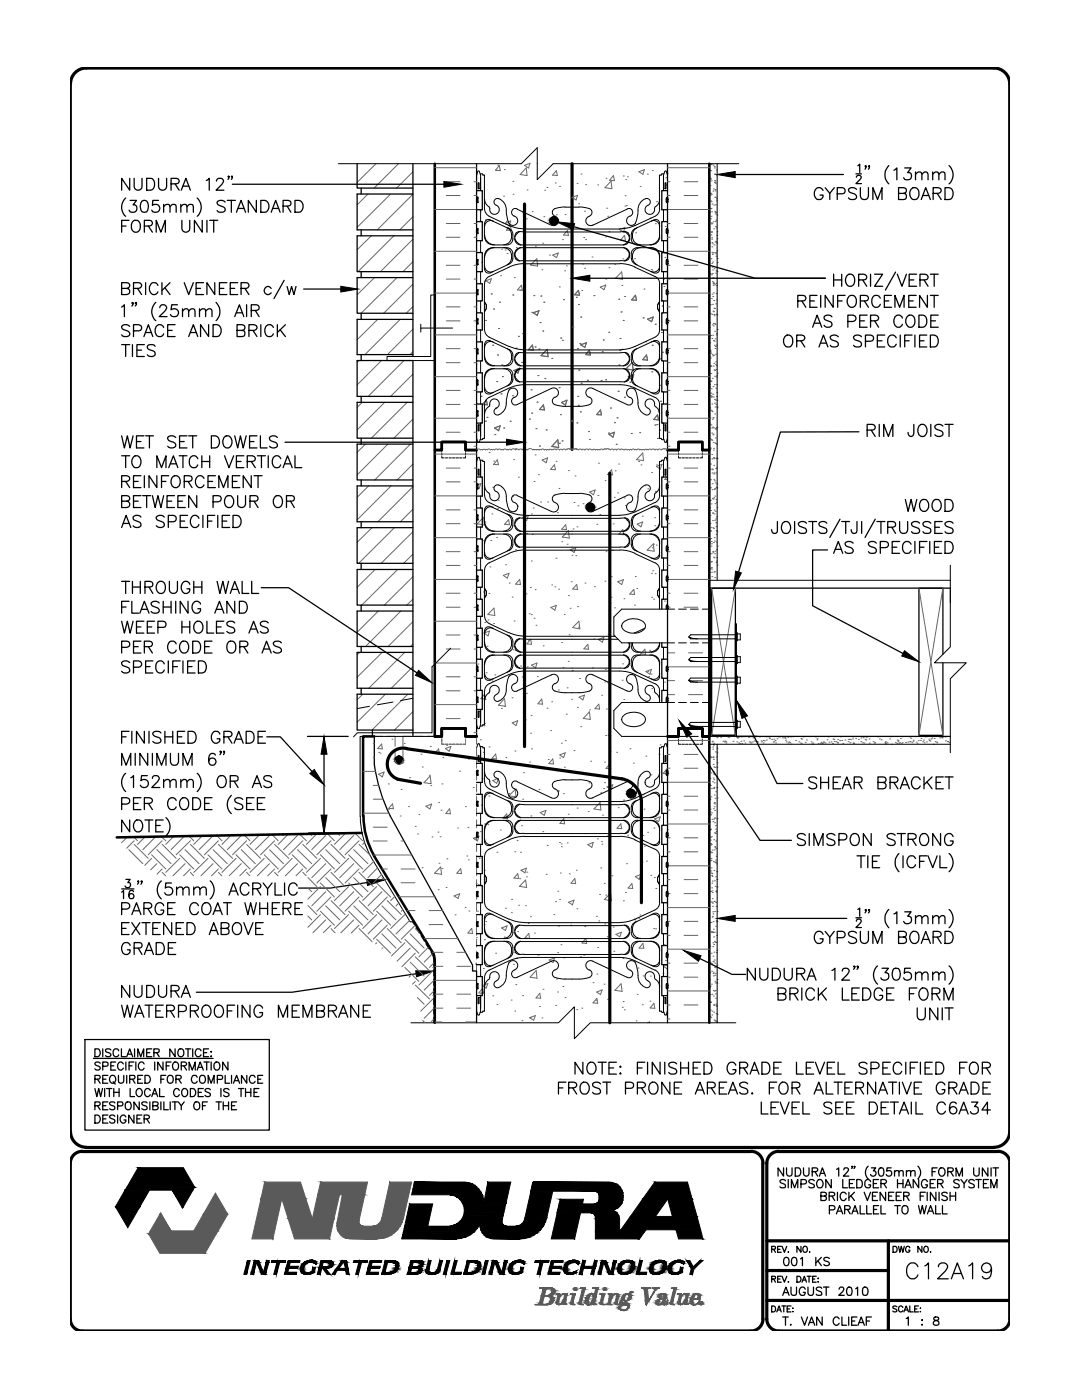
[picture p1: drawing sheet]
<svg xmlns="http://www.w3.org/2000/svg" width="216mm" height="279mm" viewBox="0 0 216 279" stroke-linecap="round" stroke-linejoin="round" font-family="sans-serif">
<!-- layer: LINE9 -->
<g fill="none" stroke="#000" stroke-width=".2">
<path d="M67.5 32.7h36.5l3.2-3.2v6.3l3.2-3.1h37M143.1 32.7v83.1M86 58.9h.8v13.1h-9.6v-.9h8.8zM84 64.7v.8M90.3 65.5h-6.3v.8M88.2 91.1v.3h.4M88.2 89.8v.3M88.2 90.4v.4M88.9 91.4h.4M89.6 91.4h.5M90.3 91.4h.5M91 91.4h.5"/>
<path d="M91.7 91.4h.5M92.9 91.1v.3h-.5M92.9 89.8v.3M92.9 90.4v.4M135.4 91.1v.3h.5M135.4 89.8v.3M135.4 90.4v.4M136.1 91.4h.5M136.8 91.4h.5M137.5 91.4h.5M138.2 91.4h.5M139 91.4h.4"/>
<path d="M140.1 91.1v.3h-.4M140.1 89.8v.3M140.1 90.4v.4M141.5 115.8h48.1M141.8 117.4v29.6h5.2v-22.5h-.3M189.6 117.4v11.7l-3.1 3.2h6.3l-3.2 3.2v14.7M189.6 112.8v7.5M82.4 139.3l-2.5 .5M89.9 129.4l-3.7 3.7v13.1h-14.9l-.8 .9M124.4 124.1a3.2 3.2 0 0 1 4.3 .4 1.47 1.47 0 0 1-1.5 1.8 2.96 2.96 0 0 1-3.1-1.1 1 1 0 0 1 .3-1.1zM134.6 121.6h-10.5l-1.6 1.5v3.6l1.6 1.6h10.5M135.4 121.6h1.6"/>
<path d="M135.4 128.3h1.6M137.8 121.6h1.5M137.8 128.3h1.5M140.1 121.6h1.4M140.1 128.3h1.4M141.5 121.6h.3v25.4h-.3zM73.7 141l-2.4 .4M78.4 140.1l-3.1 .6M86.8 147h-14.9v15.9M88.2 148.2v.3h.4M88.2 147v.3M88.2 147.5v.5"/>
<path d="M88.9 148.5h.4M89.6 148.5h.5M90.3 148.5h.5M91 148.5h.5M91.7 148.5h.5M92.9 148.2v.3h-.5M92.9 147v.3M92.9 147.5v.5M124.4 142.8a3.1 3.1 0 0 1 4.3 .4 1.43 1.43 0 0 1-1.5 1.7 2.78 2.78 0 0 1-3.1-1.1 .97 .97 0 0 1 .3-1zM134.6 140.2h-10.5l-1.6 1.6v3.6l1.6 1.6h10.5M135.4 148.2v.3h.5M135.4 147.5v.5"/>
<path d="M135.4 140.2h1.6M136.1 148.5h.5M136.8 148.5h.5M137 147h-1.6v.3M137.5 148.5h.5M137.8 147h1.5M137.8 140.2h1.5M138.2 148.5h.5M139 148.5h.4M140.1 148.2v.3h-.4M140.1 147.5v.5M140.1 140.2h1.4"/>
<path d="M141.5 148.5h48.1M141.5 147h-1.4v.3M143.1 148.5v55.6M71.9 162.9a16.5 16.5 0 0 0 2.2 8.3M74.1 171.2l7.7 12.8h.8M82.3 184l.4 .6M83 185.1l.7 1.1M84 186.7l.7 1.1M85 188.4l.7 1M86 190a4 4 0 0 1 .5 2.9M86.5 193.5v1.3M86.5 195.4v1.3"/>
<path d="M86.5 197.3v1.3M86.5 199.2v1.3M82 204.1h29.4l3.2-3.2v6.4l3.2-3.2h29M86.5 201.1v1.3M86.5 203v1.1"/>
</g>
<!-- layer: LINE3 -->
<g fill="none" stroke="#000" stroke-width=".63">
<path d="M114.1 32.7v57M104.7 40.7v108.3M121.7 94.4v109.7M79.4 155.5l4.5 .8M81.1 149.4l43 6M81.2 149.4a3.2 3.2 0 0 0-3.8 2.2 3.2 3.2 0 0 0 2 3.9M124.1 155.4a4.8 4.8 0 0 1 3.9 4.7v20.1M153 247.6h48.5M153 253.6h24.3M153 259.5h48.5M177.3 247.6v18"/>
<circle cx="110.5" cy="44.1" r=".61"/>
<circle cx="117.8" cy="101.2" r=".61"/>
<circle cx="79.6" cy="151.7" r=".61"/>
<circle cx="126" cy="158.3" r=".61"/>
</g>
<g fill="#000" stroke="#000" stroke-width=".2">
<path d="M110 44.4h1l-.2 .2zM110.2 43.6h.6zM117.3 101.5h1l-.2 .3zM117.5 100.7h.6zM79.1 152h1l-.2 .2zM79.3 151.2h.6zM125.4 158.7h1.1l-.2 .2zM125.7 157.8h.6z"/>
<path d="M110 43.8l-.1 .3h1.2zM110 43.8h1l.1 .3z"/>
<path d="M110 43.8h1l-.8-.2zM110.2 43.6h.6l.2 .2z"/>
<path d="M109.9 44.1l.1 .3h1zM109.9 44.1h1.2l-.1 .3z"/>
<path d="M110 44.4l.2 .2h.6zM110.2 44.6h.6z"/>
<path d="M117.3 101l-.1 .2h1.2zM117.3 101h1l.1 .2z"/>
<path d="M117.3 101h1l-.8-.3zM117.5 100.7h.6l.2 .3z"/>
<path d="M117.2 101.2l.1 .3h1zM117.2 101.2h1.2l-.1 .3z"/>
<path d="M117.3 101.5l.2 .3h.6zM117.5 101.8h.6z"/>
<path d="M79.1 151.4l-.1 .3h1.2zM79.1 151.4h1l.1 .3z"/>
<path d="M79.1 151.4h1l-.8-.2zM79.3 151.2h.6l.2 .2z"/>
<path d="M79 151.7l.1 .3h1zM79 151.7h1.2l-.1 .3z"/>
<path d="M79.1 152l.2 .2h.6zM79.3 152.2h.6z"/>
<path d="M125.4 158.1v.3h1.1zM125.4 158.1h1.1v.3z"/>
<path d="M125.4 158.1h1.1l-.8-.3zM125.7 157.8h.6l.2 .3z"/>
<path d="M125.4 158.4v.3h1.1zM125.4 158.4h1.1v.3z"/>
<path d="M125.4 158.7l.3 .2h.6zM125.7 158.9h.6z"/>
</g>
<!-- layer: LINE50 -->
<path d="M86.8 32.7v57.1h1.4v-1.6h4.7v1.6h2.2h-2.2v-1.6h-4.7v1.6h-1.4v57.2h1.4v-1.6h4.7v1.6h2.2M141.5 32.7v57.1h-1.4v-1.6h-4.7v1.6h-2.2h2.2v-1.6h4.7v1.6h1.4v114.3M74.7 147h-2.3v15.8M133.2 147h2.2v-1.6h4.7v1.6h1.4h-1.4v-1.6h-4.7v1.6zM72.2 166.2l-48.9 .9M72.5 162.8a15.9 15.9 0 0 0 2.2 8M74.6 170.8l11.9 19.5M86.5 190.3l.3 1.5v12.3" fill="none" stroke="#000" stroke-width=".51"/>
<!-- layer: HATCH -->
<g fill="none" stroke="#666" stroke-width=".2">
<path d="M73.4 38.7l-2.1 2.2M75 32.7l-3.7 3.7M77.9 38.8l-6.6 6.6M79.5 32.7l-4.9 4.8M82.4 38.8l-7.1 7.1M82.4 34.3l-3.3 3.2M86.8 33.5h8.3M89 39h2.8M89 36.3h2.8M94.6 39h.5M94.6 36.3h.5M95.2 39.2h.1"/>
<path d="M99 34h.1M99.3 33h.1M99.6 33l.2 1.1-.9-.1zM100.5 39.1h.1M100.6 33.9h.1M102.3 36.2h.1M102.4 38.8h.1M104.7 33l1.1-.4-.3 .9zM105 33.5l.2 1.5-1.4-.2zM105.2 37.9h.1M108.7 38h.1M109.1 37.4h.1"/>
<path d="M110.8 36.5h.1M111 34.1l.2 .9h-.9zM111.6 37.2h.1M114.1 39.4l1.1-.4-.3 .9zM115.2 36.6h.1M115.9 34.7h.1M116.9 36.9h.1M119.3 36.9h.1M120.9 35.6h.1M121.9 36.1l.2 1.6-1.4-.2zM122.4 35l.2 1.1-1-.1zM124.4 35.1h.1"/>
<path d="M124.7 39.1h.1M124.9 35.8h.1M125.2 35.3h.1M127.5 34.3l1.1-.4-.3 .9zM127.7 37.2h.1M129.2 34.7h.1M130.1 34h.1M132.9 35.5h.1M132.9 39.9h.1M133.1 34.7h.1M133.2 36.8l-.2 .1 .2 .1M133.2 33.5h8.3"/>
<path d="M133.2 39h.5M133.2 36.3h.5M136.5 39h2.7M136.5 36.3h2.7M141.6 34h.1M141.6 35.5h.1M141.7 37h.1M141.7 38.6h.1M141.7 35.7h.1M141.7 32.8h.1M141.7 38.9h.1M141.8 35.7h.1"/>
<path d="M141.8 38.6h.1M141.8 34.1h.1M141.8 32.9h.1M141.9 36.1h.1M142 32.8h.1M142 38.8h.1M142.3 38.1h.1M142.3 33h.1M142.3 37.7h.1M142.5 33.3h.1M142.6 34.8h.1M142.6 33.5h.1"/>
<path d="M142.6 36.4h.1M142.6 36h.1M142.6 36.3h.1M142.6 34.7h.1M142.6 39.4h.1M142.7 37.8h.1M142.7 38.1h.1M142.7 39.4h.1M142.7 36.6h.1M142.9 33.9h.1M143 35h.1M143 39.7h.1"/>
<path d="M74.1 47.1l-2.8 2.8M74.7 55.4l-3.4 3.4M78.6 47.1l-7.2 7.1M79.2 55.4l-7.1 7.1M82.4 43.3l-2.6 2.6M82.4 47.7l-6.5 6.5M82.4 52.2l-2 2M82.4 56.7l-5.8 5.8M86.8 58.5h8.3M86.8 50.2h8.3M86.8 41.8h8.3M89 55.7h2.8"/>
<path d="M89 47.4h2.8M89 52.9h2.8M89 44.6h2.8M94.6 55.7h.5M94.6 47.4h.5M94.6 52.9h.5M94.6 44.6h.5M95.8 42.1h.1M96.1 52.4h.1M96.6 56.2h.1M96.8 50.4h.1M96.9 43.8h.1"/>
<path d="M97 56l1.1-.4-.4 .9zM98 58.7h.1M99.9 55h.1M100.1 49.7h.1M100.3 44.4h.1M100.8 49.9h.1M100.8 44.5l1.1-.4-.3 .9zM101 44.2h.1M101.2 50.6h.1M101.8 45l.2 1-.9-.1zM102.3 58.9h.1M102.6 55.4h.1"/>
<path d="M103 49.4h.1M103.8 57.9h.2M104 56.9l.2 1h-.9zM104.3 42.4h.1M104.5 52.7h.1M105 43.7h.1M105.8 52.9l1.3-1.3 .2 1.5zM106.2 42.2h.1M106.5 59h.1M106.8 49.1h.1M107.9 59.1h.1M108.1 53.8h.1"/>
<path d="M108.3 48.5h.1M108.5 43.3h.1M109.7 50.9h.1M110.3 50.9l1.1-.4-.3 .9zM111 42.9h.1M111.6 57.3h.1M112.2 47.8h.1M112.5 59.8h.1M112.7 54h.1M112.7 42.8h.1M113 53.1h.1M113.2 46l.2 1-.9-.1z"/>
<path d="M114.7 58.8l.9 .1M114.7 58.8l.7-.9 .2 1M115 59.3h.1M115.4 58l-.7 .8M115.5 40.7h.1M115.5 58l.1 .9M116.1 58h.1M116.3 52.7h.1M116.5 47.4h.1M116.6 42.1h.1M116.6 53.5h.1M116.9 47.8h.1"/>
<path d="M118.1 51.3h.1M118.5 59h.1M119.8 57.3l1.1-.4-.4 .9zM120.8 47.3h.1M120.9 55.7h.1M121 41.6h.1M121.3 43.2h.1M121.5 53.4h.1M121.5 46.2h.1M122.7 52.7h.1M123.5 59.7h.1M123.6 45.8l1.1-.4-.3 .9z"/>
<path d="M124.1 54.3l.1 1.4-1.4-.2zM124.1 57h.1M124.3 51.7h.1M124.5 46.4h.1M124.6 47l.2 1-1-.1zM124.6 59.2h.1M124.7 41.1h.1M125 41h.1M126.6 51.6h.1M126.8 58.9l.2 1-1-.1zM126.8 46.5h.1M128.5 57.7h.1"/>
<path d="M129.7 43.5h.1M130 53.8h.1M130.1 54.1h.1M130.8 44.6h.1M131 40.2h.1M132.3 55.8h.1M132.5 57.2h.1M132.5 50.5h.1M132.7 51.4h.1M132.7 45.2h.1M133.2 52.1v.1M133.2 58.5h8.3"/>
<path d="M133.2 50.2h8.3M133.2 41.8h8.3M133.2 55.7h.5M133.2 47.4h.5M133.2 52.9h.5M133.2 44.6h.5M136.5 55.7h2.7M136.5 47.4h2.7M136.5 52.9h2.7M136.5 44.6h2.7M141.6 42.3h.1M141.6 48.5h.1"/>
<path d="M141.6 54.6h.1M141.7 54.6h.1M141.7 40.1h.1M141.8 41.6h.1M141.8 43.7h.1M141.9 43.2h.1M141.9 46.9h.1M141.9 51.6h.1M141.9 41.6h.1M141.9 44.7h.1M141.9 40.2h.1M141.9 44.5h.1"/>
<path d="M142 46.2h.1M142 46.4h.1M142 54.8h.1M142 59.6h.1M142 47.7h.1M142 42.3h.1M142 52.6h.1M142 47.4h.1M142 49.3h.1M142 48.4h.1M142 44.6h.1M142 50.4h.1"/>
<path d="M142.1 58.7h.1M142.1 40.7h.1M142.1 53.3h.1M142.1 50.8h.1M142.1 54.6h.1M142.1 56.2h.1M142.2 52.3h.1M142.2 48.7h.1M142.2 50.5h.1M142.2 53.9h.1M142.2 59.2h.1M142.3 55.4h.1"/>
<path d="M142.3 56.6h.1M142.3 56.9h.1M142.3 44.3h.1M142.3 56.4h.1M142.3 58.4h.1M142.4 50.4h.1M142.4 60h.1M142.4 56.6h.1M142.4 40.9h.1M142.4 45.7h.1M142.5 48.9h.1M142.5 53.6h.1"/>
<path d="M142.6 56.8h.1M142.6 42.2h.1M142.7 48.3h.1M142.7 42.3h.1M142.7 44.2h.1M142.7 42.7h.1M142.8 40.9h.1M142.8 50.4h.1M142.8 54.5h.1M142.8 45.2h.1M142.8 42.4h.1M142.8 50.7h.1"/>
<path d="M142.8 48.2h.1M142.8 43.9h.1M142.8 56.5h.1M142.8 51.1h.1M142.9 58.6h.1M142.9 54h.1M142.9 45.5h.1M142.9 48.3h.1M143 47h.1M143 40.1h.1M143 57h.1M143 48.5h.1"/>
<path d="M143 59.9h.1M143.1 50.1h.1M143.1 46.3h.1M143.1 42.9h.1M143.1 47.7h.1M143.1 54.2h.1M143.1 51.6h.1M143.1 52.4h.1M71.6 72l-.3 .3M75.4 63.7l-4.1 4.1M76.1 72l-4.8 4.8M79.9 63.7l-7.1 7.1"/>
<path d="M80.5 72l-7 7.1M82.4 61.2l-1.4 1.3M82.4 65.7l-5.1 5.1M82.4 70.2l-.6 .6M82.4 74.7l-4.5 4.4M86.8 75.2h8.3M86.8 66.8h8.3M89 72.4h2.8M89 64h2.8M89 77.9h2.8M89 69.6h2.8M89 61.2h2.8"/>
<path d="M94.6 72.4h.5M94.6 64h.5M94.6 77.9h.5M94.6 69.6h.5M94.6 61.2h.5M96 79.1h.1M96.9 64h.1M97 79.8l.3 1-1-.1zM98.3 68.9h.1M98.5 61.7h.1M99.1 76.1h.1M99.3 70.9h.1"/>
<path d="M99.5 65.6h.1M99.7 60.3h.1M100 78.6h.1M100.1 72.8h.1M100.3 75.2h.1M102.3 79h.1M102.5 73.9l1.2-.4-.4 1zM103 69.5h.1M103.4 67.1h.1M104.1 72.3h.1M104.3 66.6h.1M106 77.8h.1"/>
<path d="M106.1 62.3h.1M106.2 68.9l.2 1-.9-.1zM106.4 62.4l1.1-.4-.3 .9zM106.8 69.2h.1M107.3 75h.1M107.5 69.7h.1M107.8 64.4h.1M108.3 66.1h.1M108.5 60.3h.1M108.7 75.6h.1M109.2 69.7l.2 1.5-1.4-.2zM110.1 71.5h.1"/>
<path d="M111.6 77.4h.1M111.9 67.5h.1M112.2 67.9h.1M114.3 65.3h.1M115.2 69.6h.1M115.3 79.1h.1M115.4 60.8h.1M115.5 73.9h.1M115.7 68.6h.1M115.9 63.3h.1M115.9 68.8l1.1-.4-.3 .9zM116 76.5h.1"/>
<path d="M117.2 75.9h.1M117.6 69.9l.2 1-.9-.1zM119.9 75.9h.1M120.2 70.2h.1M120.4 67.8h.1M120.8 75.8h.1M121.5 66.3h.1M123.3 78.1h.1M123.5 72.8h.1M123.7 67.5h.1M123.7 70h.1M123.9 62.3h.1"/>
<path d="M124.1 69.7h.1M124.3 64h.1M124.6 79.3h.1M124.9 73.6l1.3-1.3 .1 1.6zM125.4 75.2l1.1-.4-.3 .9zM125.7 76.3h.1M126 75.2h.1M128.3 63.4h.1M128.8 68.2h.1M129 70.9l.2 1-1-.1zM129.2 63.7l1.2-.4-.4 .9zM130.1 74.2h.1"/>
<path d="M130.1 68.9h.1M130.7 64.7h.1M131.6 76.9h.1M131.8 71.6h.1M131.9 60.1h.1M132 66.4h.1M132.1 61.1h.1M132.2 70.3h.1M133.2 75.2h8.3M133.2 66.8h8.3M133.2 72.4h.5M133.2 64h.5"/>
<path d="M133.2 77.9h.5M133.2 69.6h.5M133.2 61.2h.5M136.5 72.4h2.7M136.5 64h2.7M136.5 77.9h2.7M136.5 69.6h2.7M136.5 61.2h2.7M141.5 65.3h.1M141.5 71.1h.1M141.6 66.9h.1M141.6 76.7h.1"/>
<path d="M141.6 67.2h.1M141.6 70.1h.1M141.6 68.4h.1M141.6 77.2h.1M141.6 64.4h.1M141.7 73.1h.1M141.7 69.9h.1M141.7 62.6h.1M141.7 76h.1M141.7 71.4h.1M141.7 60.8h.1M141.7 70.3h.1"/>
<path d="M141.8 73h.1M141.8 70.5h.1M141.8 79h.1M141.8 74.5h.1M141.8 67h.1M141.8 76.1h.1M141.9 76.1h.1M141.9 73.1h.1M141.9 78.5h.1M141.9 77.6h.1M141.9 79.3h.1M142 79.1h.1"/>
<path d="M142 62.8h.1M142 67.5h.1M142.1 64.8h.1M142.1 70.7h.1M142.1 75.5h.1M142.2 60.7h.1M142.2 66.9h.1M142.2 71h.1M142.2 78.7h.1M142.3 77.2h.1M142.3 62.1h.1M142.3 73.1h.1"/>
<path d="M142.3 79.2h.1M142.3 64.5h.1M142.3 65.1h.1M142.3 68h.1M142.4 62.2h.1M142.4 72.5h.1M142.4 70.9h.1M142.5 61.5h.1M142.5 62.8h.1M142.5 73.8h.1M142.5 63h.1M142.5 68.1h.1"/>
<path d="M142.6 64.5h.1M142.6 68.9h.1M142.6 76.8h.1M142.6 79.7h.1M142.6 66.1h.1M142.6 75.1h.1M142.6 61.6h.1M142.6 73.9h.1M142.7 67.6h.1M142.7 64.8h.1M142.7 69.5h.1M142.7 69.2h.1"/>
<path d="M142.7 79.8h.1M142.8 70.7h.1M142.8 72.7h.1M142.8 72.2h.1M142.8 60.6h.1M142.8 77.5h.1M142.8 73.7h.1M142.9 75.3h.1M142.9 62.7h.1M142.9 66.8h.1M142.9 73h.1M143 76.8h.1"/>
<path d="M143 68.9h.1M143 79.1h.1M143 66.5h.1M143 78.3h.1M143 75h.1M143.1 79.9h.1M143.1 62.9h.1M143.1 74.5h.1M143.1 65.8h.1M72.3 80.3l-1 1M72.9 88.6l-1.6 1.7M73.5 97l-2.2 2.3"/>
<path d="M76.8 80.3l-5.5 5.5M77.4 88.6l-6.1 6.2M78 97l-6.7 6.7M81.3 80.3l-7.2 7.1M81.9 88.6l-7.1 7.2M82.4 83.6l-3.8 3.8M82.4 92.6l-3.1 3.2M82.4 97.1l-7 7M86.8 90.6h8.3M86.8 99h8.3M86.8 83.5h8.3M89 96.2h2.8"/>
<path d="M89 93.4h2.8M89 80.7h2.8M89 86.3h2.8M94.6 96.2h.5M94.6 93.4h.5M94.6 89.1h.5M94.6 80.7h.5M94.6 86.3h.5M95.1 96.8l.8-.3-.3 1-.5-.4M95.8 84.9h.1M96.3 89.8l-.8-.2-.4 .2M96.8 84.1h.1"/>
<path d="M97.2 83.3h.1M97.6 90.3h.1M98.3 97.3h.1M98.5 92h.1M98.7 85.4l1.1-.4-.3 1zM98.7 86.7h.1M98.9 81.4h.1M99.2 91.8l.3 .9h-1zM99.4 99.9h.1M100 89.8a.38 .38 0 0 0-.7 0 .42 .42 0 0 0-.6 0h-.8a.43 .43 0 0 0-.7 0h-.3a.36 .36 0 0 0-.6 0M100.5 85.4h.1M101.8 84.1h.1"/>
<path d="M102.2 99.1h.1M102.5 91.7h.1M102.9 89.6h.1M103.4 95.2h.1M103.5 89.8a.39 .39 0 0 0-.6 0l-.3-.2h-.3a.3 .3 0 0 1-.3 .2 .3 .3 0 0 1-.3-.2l-.6 .2a.44 .44 0 0 0-.7 0h-.4M104.2 89.8l.4-.2 .7 .2M104.2 89.8a.4 .4 0 0 0-.7 0M105.6 83.6h.1M106.1 82.5h.1M106.6 96.1h.1M106.8 90.8h.1M106.9 85.5h.1"/>
<path d="M107.2 80.2h.1M107.4 94.7h.1M107.6 89h.1M107.7 89.8h-1.4l-.5-.3-.5 .3M108 89.8h-.4M108.2 91.8l1.1-.4-.3 1zM108.4 80.8l.2 1-.9-.1zM108.6 89.8a.36 .36 0 0 0-.6 0M109 85.8h.1M110.3 89.8l-.5-.2-.3 .2-.7-.1-.2 .1M110.6 92.7l-.7 1 .9 .1-.2-1M110.9 89.8a.36 .36 0 0 0-.5 0"/>
<path d="M111 92.1h.1M111.3 87.8l.2 1.5-1.4-.2zM111.5 97.5h.1M111.6 88.5h.1M111.8 82.7h.1M112 80.3l1.1-.4-.3 .9zM112.2 88h.1M112.9 89.8a.4 .4 0 0 0-.7 0 .34 .34 0 0 0-.5 0 .44 .44 0 0 0-.8 0M113.2 89.7l-.3 .1M113.4 93.9h.1M113.6 89.6l-.2-.1-.2 .1M113.9 89.6h-.3"/>
<path d="M114.1 84h.1M114.2 89.7h-.3M114.4 89.7h-.2M114.7 95h.1M114.9 89.7h.1M115.1 84.4h.1M115.1 89.7l.3 .1a.4 .4 0 0 1 .7 0M115.2 89.6l-.3-.1-.5 .1M115.4 80.9h.1M115.8 82.2h.1M117.4 89.8a.44 .44 0 0 0-.7 0 .34 .34 0 0 0-.6 0M117.4 86.1h.1"/>
<path d="M117.6 87.7h.1M117.7 98.2l1.1-.4-.4 .9zM118 89.8a.36 .36 0 0 0-.6 0M118.3 89.8h-.3M118.8 89.8l-.3-.2-.2 .2M119.3 98.9h.1M119.4 92.4h.1M119.7 89.8l-.7-.1-.2 .1M119.8 81.8l.2 1-.9-.1zM120.3 89.8a.36 .36 0 0 0-.6 0M120.7 95.9h.1M120.8 89.6h-.2l-.3 .2"/>
<path d="M121.4 86.4h.1M121.5 89.7l.3 .1M121.5 89.6l-.2-.1-.6 .1M121.5 86.7l1.1-.4-.3 .9zM121.8 89.8a.4 .4 0 0 1 .7 0 .36 .36 0 0 1 .6 0M121.8 81.4h.1M122 93.8l.2 1-.9-.1zM122.6 99.3h.1M122.6 84.4h.1M122.7 94h.1M123 88.7h.1M123.1 83.4h.1"/>
<path d="M123.2 98.4h.1M123.5 92.6h.1M123.8 89.8a.44 .44 0 0 0-.8 0M124.3 89.8a.36 .36 0 0 0-.6 0M124.6 99.4h.1M124.6 89.8l.3-.2 .3 .2 .2-.1 .7 .1M124.7 89.8h-.4M126 86.5h.1M126.7 89.8a.36 .36 0 0 0-.6 0M127.1 89.8h-.5M127.4 92.1h.1M127.6 86.3h.1"/>
<path d="M127.7 89.8a.36 .36 0 0 0-.6 0M127.9 92.8h.1M128.2 90.4l.2 1.5-1.4-.2zM128.6 89.8l-.7-.1-.2 .1M129.3 97.6h.1M129.4 89.8l-.5-.2-.3 .2M130 89.8a.44 .44 0 0 1 .7 0 .34 .34 0 0 1 .6 0M130 89.8a.36 .36 0 0 0-.6 0M130 94.3h.1M130.7 84.8h.1M130.8 98.1h.1M131 92.8h.1"/>
<path d="M131 93.1l1.1-.4-.3 .9zM131.1 84.7h.1M131.2 87.5h.1M131.2 82.8l.2 1-1-.1zM131.4 82.2h.1M131.6 85.8h.1M131.8 80.1h.1M131.9 89.8a.4 .4 0 0 0-.6 0M132.3 89.7l-.3 .1M132.7 89.6l-.2-.1-.3 .1M132.9 89.6h-.3M133.2 95l-.6 .7h.6"/>
<path d="M133.2 90.6h8.3M133.2 99h8.3M133.2 96.2h.5M133.2 93.4h.5M133.2 83.5h8.3M133.2 89.1h.5M133.2 80.7h.5M133.2 86.3h.5M133.2 89.7h-.2M136.5 96.2h2.7M136.5 93.4h2.7M136.5 80.7h2.7"/>
<path d="M136.5 86.3h2.7M141.6 99.8h.1M141.6 81.4h.1M141.7 83.4h.1M141.7 87.5h.1M141.7 84.7h.1M141.7 93.7h.1M141.7 89.4h.1M141.7 89.6h.1M141.7 99.9h.1M141.8 95.7h.1M141.8 92.6h.1"/>
<path d="M141.8 97.4h.1M141.8 81.9h.1M141.9 84.8h.1M141.9 87.7h.1M142 82h.1M142 85.4h.1M142 86.4h.1M142 90.7h.1M142 80.6h.1M142 91.6h.1M142 87.9h.1M142 93.6h.1"/>
<path d="M142.1 82.2h.1M142.1 97.7h.1M142.1 94.4h.1M142.1 96.5h.1M142.1 83.7h.1M142.1 99.5h.1M142.2 85.2h.1M142.2 93.8h.1M142.3 86.8h.1M142.3 83.4h.1M142.3 88.3h.1M142.3 83.3h.1"/>
<path d="M142.3 86.6h.1M142.3 99.6h.1M142.3 89.8h.1M142.3 91.4h.1M142.4 91.3h.1M142.4 85.4h.1M142.4 89.5h.1M142.4 92.9h.1M142.4 95.7h.1M142.4 94.6h.1M142.4 99.3h.1M142.5 94.4h.1"/>
<path d="M142.5 91.6h.1M142.5 97.7h.1M142.6 96h.1M142.6 80.5h.1M142.6 97.5h.1M142.6 99h.1M142.6 88.4h.1M142.6 82.6h.1M142.7 81.2h.1M142.7 85.5h.1M142.7 87.4h.1M142.7 96.4h.1"/>
<path d="M142.8 93.5h.1M142.8 88.5h.1M142.8 85.7h.1M142.8 91.4h.1M142.8 99.7h.1M142.8 80.7h.1M142.8 94.4h.1M142.9 85.4h.1M142.9 97.3h.1M142.9 91.6h.1M143 88.6h.1M143 93.4h.1"/>
<path d="M143.1 81.2h.1M143.1 85.3h.1M143.1 96.6h.1M143.1 97.4h.1M143.1 81.4h.1M143.1 91.5h.1M74.2 105.3l-2.9 2.9M74.9 113.7l-3.6 3.5M78.6 105.4l-7 7M79.3 113.7l-7.1 7.1M82.4 101.6l-2.5 2.5M82.4 106.1l-6.4 6.3"/>
<path d="M82.4 110.6l-1.9 1.8M82.4 115.1l-5.7 5.7M82.4 119.6l-1.2 1.2M86.8 107.3h8.3M86.8 115.6h8.3M89 104.5h2.8M89 112.8h2.8M89 101.8h2.8M89 110.1h2.8M89 118.4h2.8M94.6 104.5h.5M94.6 112.8h.5"/>
<path d="M94.6 101.8h.5M94.6 110.1h.5M94.6 118.4h.5M95.1 107.8h.1M96.2 107.9h.1M96.5 118.1h.1M96.5 103.2l.2 1.6-1.5-.3zM96.7 119h.1M96.8 104.2h.1M97.6 118.4h.1M97.8 113.1h.1M97.9 107.9h.1"/>
<path d="M98.1 102.6h.1M99.1 107.3h.1M99.3 101.5h.1M100.4 114.8l1.2-.4-.4 1zM100.9 112.7h.1M101.5 103.7l.2 1-1-.1zM101.6 116.4h.1M102.2 119.2h.1M102.8 102h.1M102.8 109.7h.1M103.3 101h.1M103.7 115.6l.2 1.1-1-.1z"/>
<path d="M104.3 103.3l1.1-.4-.3 1zM104.7 108.3h.1M105 118.5h.1M105.1 106.5h.1M105.8 117.2h.1M106 112h.1M106.1 102.6h.1M106.2 106.7h.1M106.4 101.4h.1M106.8 117.7h.1M107.9 100.2h.1M109.3 100.2h.1"/>
<path d="M110.1 116.7h.1M110.7 117.1h.1M110.9 111.4h.1M111.2 102.3h.1M111.5 117.6h.1M112.1 108.1h.1M112.9 104.7l.1 1-.9-.1zM113.2 108.6h.1M113.4 118.9h.1M113.4 105.9l.2 1.5-1.4-.2zM113.8 109.7l1.1-.4-.3 1zM114 116.1h.1"/>
<path d="M114.1 110.8h.1M114.4 105.6h.1M114.5 100.3h.1M114.9 110.9h.1M115.1 116.7l.1 .9-.9-.1zM115.1 105.1h.1M115.3 101h.1M116.3 100.5h.1M116.7 116.4h.1M118.6 117.1h.1M119.1 104.6h.1M119.7 102.7h.1"/>
<path d="M120.7 116h.1M120.9 110.1h.1M121.4 106.5h.1M121.7 109h.1M121.9 119.2h.1M122 115.1h.1M122.2 109.8h.1M122.4 104.5h.1M123.2 116.1l1.2-.4-.3 1zM124.3 105.7l.1 1-.9-.1zM124.5 119.5h.1M124.8 100.9h.1"/>
<path d="M125.1 103.8h.1M126.5 117.6l.1 1h-.9zM126.8 115h.1M127.1 117.5h.1M127.1 104.6l1.1-.4-.3 .9zM128.2 103h.1M130 114.4h.1M130 119.2h.1M130.1 109.3h.1M130.2 113.9h.1M130.4 108.5l.1 1.5-1.4-.2zM130.4 108.6h.1"/>
<path d="M130.4 119.6h.1M130.6 103.3h.1M130.7 104.9h.1M130.7 114.5h.1M131 108.8h.1M132.6 120h.1M133.2 107.3h8.3M133.2 115.6h8.3M133.2 104.5h.5M133.2 112.8h.5M133.2 101.8h.5M133.2 110.1h.5"/>
<path d="M133.2 118.4h.5M136.5 104.5h2.7M136.5 112.8h2.7M136.5 101.8h2.7M136.5 110.1h2.7M136.5 118.4h2.7M141.5 114.2h.1M141.6 110.5h.1M141.6 113.4h.1M141.6 101.3h.1M141.6 108.3h.1M141.6 107.6h.1"/>
<path d="M141.7 102.9h.1M141.7 104.4h.1M141.7 105.9h.1M141.7 113.5h.1M141.8 107.5h.1M141.8 101.9h.1M141.8 106h.1M141.9 109h.1M141.9 112.2h.1M141.9 100.6h.1M141.9 105.3h.1M141.9 110.5h.1"/>
<path d="M141.9 108.1h.1M142 112h.1M142 114.2h.1M142 108.5h.1M142 113.3h.1M142 113.6h.1M142 117.4l4.7 29.4M142 115.1h.1M142.2 103.9h.1M142.2 102.3h.1M142.2 110.1h.1M142.2 102.4h.1"/>
<path d="M142.3 110.3h.1M142.3 105.3h.1M142.3 108.3h.1M142.3 111.2h.1M142.4 105.5h.1M142.4 114.2h.1M142.5 101.8h.1M142.5 102.6h.1M142.5 107.3h.1M142.5 111.3h.1M142.6 108h.1M142.6 103.8h.1"/>
<path d="M142.6 114.1h.1M142.6 110.5h.1M142.6 115.3h.1M142.6 110h.1M142.7 100.5h.1M142.7 102.1h.1M142.8 103.6h.1M142.8 104.3h.1M142.8 105.1h.1M142.9 106.6h.1M142.9 105.9h.1M142.9 112.3h.1"/>
<path d="M142.9 108.2h.1M143 109.7h.1M143 112h.1M143 100.2h.1M143 111.2h.1M143 103.2h.1M143.1 101.3h.1M143.1 106.1h.1M143.1 112.8h.1M143.1 109h.1M146.7 117.4l-4.7 29.4M183.4 117.4l4.7 29.4"/>
<path d="M188.1 117.4l-4.7 29.4M71.8 130.2l-.5 .5M72.4 138.5l-1.1 1.1M75.5 121.9l-4.2 4.3M76.3 130.2l-5 5M76.9 138.5l-5.6 5.6M80 121.9l-7 7.1M80.7 130.2l-7.1 7.2M81.4 138.5l-7.2 7.2M82.4 124.1l-5 4.9M82.4 128.6l-.5 .4M82.4 133l-4.3 4.4"/>
<path d="M86.8 124h8.3M86.8 132.3h8.3M89 121.2h2.8M89 129.5h2.8M89 137.9h2.8M89 126.7h2.8M89 135.1h2.8M94.6 121.2h.5M94.6 129.5h.5M94.6 137.9h.5M94.6 126.7h.5M94.6 135.1h.5"/>
<path d="M95.3 132.5h.1M96.6 126.4l1.1-.5-.3 1zM96.7 138.5l.2 1-1-.1zM96.7 124.2h.1M96.8 139.6h.1M97 134.3h.1M97.2 129h.1M97.4 123.7h.1M98.2 135.9h.1M98.4 130.2h.1M98.5 124.4h.1M98.6 121.4l.1 1.4-1.4-.2z"/>
<path d="M98.7 134.7h.1M100.7 139.4l.2 1.6-1.4-.3zM102.2 139.3h.1M102.4 129.7h.1M102.6 123.9h.1M102.8 129.8h.1M103.9 132.9h.1M104.2 135.1h.1M105 138.4h.1M105.2 133.1h.1M105.4 127.8h.1M105.6 122.5h.1"/>
<path d="M105.9 127.6l.2 1-1-.1zM106 122.7h.1M106.1 132.7l1.1-.4-.3 1zM106.6 123.4h.1M106.9 124.8h.1M107.2 135h.1M108.1 139.5l.2 1-1-.1zM108.4 128.9h.1M109.9 121.2l1.1-.4-.3 1zM111.4 137.7h.1M112.1 128.2h.1M112.3 133.3h.1"/>
<path d="M112.6 122.6h.1M113.2 137.3h.1M113.4 132h.1M113.6 126.7h.1M113.8 121.4h.1M114.1 139.6h.1M114.2 133.8h.1M115.2 121.1h.1M115.4 125.2h.1M115.5 124l.2 1.5-1.4-.2zM115.5 139.1l1.1-.4-.3 1zM115.7 135.4h.1"/>
<path d="M117.3 128.6l.1 1-.9-.1zM118.2 133.3h.1M118.4 127.5h.1M119.4 127.6l1.1-.4-.3 1zM120.1 138.8h.1M120.7 136.1h.1M120.8 133.6h.1M121.2 136.3h.1M121.3 126.6h.1M121.4 131h.1M121.6 125.7h.1M121.8 120.4h.1"/>
<path d="M122.4 127h.1M122.6 121.3h.1M124.1 135.7h.1M124.2 132.5h.1M124.5 139.6h.1M126.6 120.8h.1M128.7 129.6l.1 1-.9-.1zM128.9 134l1.1-.4-.3 1zM129.3 134h.1M129.5 135h.1M129.6 129.8h.1M129.9 134.5h.1"/>
<path d="M130.1 137.4h.1M132.6 136.1h.1M133.2 133.1h8.3M133.2 130.3h1.4M133.2 138.6h1.4M133.2 135.8h1.4M133.2 121.2h.5M136.5 121.2h2.7M137.4 130.3h2.8M137.4 138.6h2.8M137.4 135.8h2.8M72.4 154h2.5"/>
<path d="M74.5 151.2h.2M74.5 159.5h2M74.5 148.4h.2M74.5 156.7h1.1M75.5 150.1h.1M75.5 154.5l1.1-.4-.3 1zM75.8 150.3h.1M76.1 148.5l.2 1-.9-.1zM77.5 156.4h.1M78.2 147.5h.1M80 157.6h.1M80.2 152.3h.1"/>
<path d="M80.4 147h.1M80.7 148.4h.1M81.7 155.2h.1M82.4 142l-3.7 3.7M84 150.5h.1M84.3 153.1h.1M85.7 154.7h.1M85.8 154.9l.2 1.5-1.4-.2zM85.9 149h.1M86 156.8h.1M86.8 140.6h8.3M87.5 149.5l.2 1-.9-.1z"/>
<path d="M88.2 156.4h.1M88.4 151.2h.1M88.9 149.4l1.1-.4-.4 .9zM89 143.4h2.8M89.1 148.7h.1M91.7 153.9h.1M92.5 150.9h.1M93.5 151.5h.1M94.4 157.2h.1M94.6 146.2h.5M94.6 143.4h.5M95.9 147.6h.1"/>
<path d="M96.2 155.4h.1M96.4 150.1h.1M96.6 144.9h.1M96.7 144.3h.1M97.6 158.9h.1M97.6 149.1h.1M98.3 155.8l1.2-.5-.4 1zM98.9 150.5l.2 1-1-.1zM100 141.4h.1M100.7 141h.1M100.9 151.2h.1M101.5 158.4h.1"/>
<path d="M101.5 158.8l1.3-1.2 .2 1.4zM101.7 152.6h.1M102.1 159.4h.1M102.2 144.3l1.1-.5-.3 1zM102.8 149.9h.1M102.9 157.5h.1M104.3 159.5h.1M104.5 154.2h.1M104.7 149h.1M104.8 143.7h.1M105.7 152.1h.1M105.9 146.3h.1"/>
<path d="M106 142.8h.1M106.1 149.5h.1M107.5 157.6h.1M109.1 141.3h.1M109.4 151.6h.1M109.9 145.8h.1M110.1 140.1h.1M110.3 151.5l.2 1-1-.1zM111.4 157.8h.1M111.4 157.9h.1M111.7 151.3h.1M111.7 150.7l1.1-.5-.3 1z"/>
<path d="M112 148.3h.1M112.4 158.4h.1M112.6 153.1h.1M112.8 147.8h.1M113 142.5h.1M114.5 149.8h.1M115.2 141.2h.1M115.9 145h.1M117.5 156.2h.1M117.6 141.7h.1M117.6 142.1l.2 1.5-1.4-.2zM117.9 151.9h.1"/>
<path d="M119.5 140.5l.1 1-.9-.1zM119.9 158.2h.1M120.5 157.4h.1M120.6 152.1h.1M120.6 156.2h.1M120.8 146.8h.1M121 141.5h.1M121.1 157l1.2-.4-.4 1zM121.3 146.7h.1M121.5 155.7h.1M121.7 152.5l.1 .9h-.9zM121.7 150h.1"/>
<path d="M123 150.1h.1M124.4 159.7h.1M125.7 149.4h.1M126.4 152.3h.1M127.5 154.9h.1M128.3 158.6h.1M128.7 156.2h.1M128.9 150.9h.1M129.9 154.6h.1M131.5 150.5h.1M131.7 148.7h.1M133.2 154.2l-.1-.8-.8 1 .9 .1"/>
<path d="M133.2 156.1h8.3M133.2 147.8h8.3M133.2 153.3h.5M133.2 158.9h.5M133.2 150.6h.5M136.5 153.3h2.7M136.5 158.9h2.7M136.5 150.6h2.7M141.5 154h.1M141.6 149.2h.1M141.6 153.3h.1M141.6 153.7h.1"/>
<path d="M141.6 156.6h.1M141.6 159.5h.1M141.6 150.9h.1M141.7 155.3h.1M141.7 159.6h.1M141.7 156.7h.1M141.8 151.1h.1M141.9 154.2h.1M141.9 159h.1M141.9 151.2h.1M142 157.3h.1M142.1 148.1h.1"/>
<path d="M142.2 156h.1M142.2 147.9h.1M142.2 149.5h.1M142.2 149.1h.1M142.3 151h.1M142.3 148.6h.1M142.3 152.6h.1M142.3 151.2h.1M142.3 155.3h.1M142.3 154.1h.1M142.3 151.5h.1M142.3 154.5h.1"/>
<path d="M142.4 157.3h.1M142.4 148.7h.1M142.4 155.6h.1M142.4 153.1h.1M142.4 157.4h.1M142.4 148.3h.1M142.5 157.1h.1M142.5 158.7h.1M142.5 156.2h.1M142.5 154.6h.1M142.6 147h.1M142.6 153.1h.1"/>
<path d="M142.7 159.3h.1M142.7 150.1h.1M142.8 158h.1M143 151.1h.1M143 147.1h.1M143 157.2h.1M143.1 153.1h.1M143.1 150.3h.1M143.1 155.1h.1M143.1 149.3h.1M143.1 159.2h.1M143.1 152.3h.1"/>
<path d="M143.1 147.2h.1M143.8 147.1h.1M144.2 147.9h.1M144.5 148.1h.1M144.6 147.9h.1M144.8 148h.1M144.9 148.3h.1M145.3 147.1h.1M145.5 147.1h.1M146.3 147.9h.1M147 147.2h.1M147 148.1h.1"/>
<path d="M147.2 147.3h.1M147.3 147.1h.1M147.4 148.3h.1M147.6 148.4h.1M147.8 147.9h.1M147.9 147.1h.1M148 148.4h.1M148.4 147.9h.1M148.6 148.3h.1M149.4 147.1h.1M149.5 148.1h.1M149.7 148.1h.1"/>
<path d="M149.8 148.3h.1M150.1 148.1h.1M150.3 147.3h.1M150.4 147.1h.1M150.5 147.9h.1M150.8 148h.1M151 148h.1M151.2 148.1h.1M151.5 147.1h.1M151.9 147.9h.1M151.9 148.1h.1M152.3 147.8h.1"/>
<path d="M152.3 148.3h.1M152.5 147.9h.1M152.9 147.1h.1M152.9 147.7h.1M153.4 147.3h.1M153.6 147.4h.1M153.6 147h.1M154 147.6h.1M154.2 148.1h.1M154.4 147.5h.1M154.4 148.1h.1M154.7 147.8h.1"/>
<path d="M154.8 148.3h.1M155 147.4h.1M155.3 147.1h.1M155.6 147.1h.1M156.1 147.3h.1M156.6 147.2h.1M156.6 147.3h.1M156.7 147.7h.1M156.9 148.1h.1M157.2 147.1h.1M157.2 148.3h.1M157.4 148.1h.1"/>
<path d="M157.6 148.2h.1M157.7 147h.1M157.8 147.1h.1M157.8 148.5h.1M158.3 147h.1M158.8 147.8h.1M159.4 148.1h.1M159.7 148.3h.1M159.8 147.4h.1M159.9 148.4h.1M159.9 147.5h.1M160.3 147.1h.1"/>
<path d="M160.7 148.2h.1M160.9 147.7h.1M161.9 148.1h.1M161.9 148.5h.1M162.2 148.5h.1M162.2 148.3h.1M162.7 147.1h.1M163 147.6h.1M163 147.4h.1M163.3 148.4h.1M163.7 148.3h.1M163.8 148.2h.1"/>
<path d="M164 148.3h.1M164.1 148.4h.1M164.3 148.2h.1M164.3 148.1h.1M164.6 148.3h.1M165 147.6h.1M165.2 147.1h.1M165.4 148.1h.1M165.8 148.1h.1M166.1 148.4h.1M166.2 147.5h.1M166.3 147.6h.1"/>
<path d="M166.5 148h.1M166.8 148h.1M167.1 148.2h.1M167.1 147.6h.1M167.5 147.8h.1M167.7 147.1h.1M168 147.8h.1M168.2 148.4h.1M168.6 147.7h.1M169.3 147.6h.1M169.3 148h.1M169.4 147.6h.1"/>
<path d="M169.6 148.2h.1M169.7 147.6h.1M170.1 147.5h.1M170.2 147.1h.1M170.2 148.3h.1M170.3 148.3h.1M170.4 148.4h.1M170.7 147.4h.1M171.3 147.6h.1M171.8 148h.1M171.8 147.3h.1M172.1 148.2h.1"/>
<path d="M172.2 147.2h.1M172.4 148.3h.1M172.6 147.6h.1M172.6 147h.1M172.8 147.7h.1M172.9 147.1h.1M173.4 147.5h.1M173.5 148.3h.1M174 147h.1M174.2 148h.1M174.4 148.3h.1M174.6 148.2h.1"/>
<path d="M175.1 147h.1M175.5 147.5h.1M175.8 147.6h.1M176.6 148.2h.1M176.6 148.4h.1M176.7 148h.1M176.8 148.5h.1M177 148.2h.1M177.5 147.5h.1M177.6 147h.1M177.9 148.5h.1M178.7 148.2h.1"/>
<path d="M179 148.4h.1M179 147.7h.1M179.2 148h.1M179.2 147.8h.1M179.4 148.3h.1M179.5 148.2h.1M179.7 147.4h.1M179.8 148.4h.1M180 148.2h.1M180.1 147h.1M180.7 148.2h.1M181.1 148.1h.1"/>
<path d="M181.4 147h.1M181.5 148h.1M181.5 147.1h.1M181.6 148h.1M181.8 147.3h.1M182 148.2h.1M182.2 147.9h.1M182.2 147.7h.1M182.5 147h.1M182.8 148.1h.1M183 148.4h.1M183.2 147.8h.1"/>
<path d="M183.7 147.8h.1M183.8 147.4h.1M184.1 148h.1M184.3 147.7h.1M184.4 148.2h.1M184.6 147.1h.1M184.9 148.1h.1M185 147h.1M185.3 147.5h.1M185.4 147.8h.1M185.6 147.9h.1M185.8 147.5h.1"/>
<path d="M185.9 147.3h.1M186.2 148.5h.1M186.4 147.4h.1M186.6 148h.1M186.9 148.1h.1M186.9 148.2h.1M187.5 147h.1M187.5 147.3h.1M187.8 147.1h.1M187.9 147.2h.1M188 147.3h.1M188.6 147.1h.1"/>
<path d="M188.7 147.9h.1M189 148h.1M189.1 148h.1M189.4 148.2h.1M25.4 167.1l-1.1 1.1M25.7 169.6l2.8 2.8M26.7 167l.7 .8M26.8 167.8l-1.5 1.5M26.8 168.5l2.8 2.8M29 167l-1.6 1.5M30.2 171.3l-1.3 1.4M30.2 170.6l2.9 2.8"/>
<path d="M31.1 166.9l-2.6 2.7M31.3 172.4l-1.2 1.2M31.3 169.6l2.8 2.8M32.2 166.9l.9 .9M32.4 167.8l-2.8 2.8M32.4 173.4l-1.1 1M32.4 174.1l.6 .7M32.4 168.5l2.8 2.8M34.7 166.9l-1.6 1.6M35.9 171.3l-2.8 2.8M35.9 170.6l2.8 2.8M36.8 166.9l-2.7 2.7"/>
<path d="M36.9 172.4l-2.4 2.4M36.9 169.6l2.8 2.8M37.7 166.9l1 .9M38 167.8l-2.8 2.8M38 173.4l-1.4 1.4M38 174.1l.6 .7M38 168.5l2.8 2.8M40.4 166.8l-1.7 1.7M41.5 171.3l-2.8 2.8M41.5 170.6l2.8 2.8M42.5 166.8l-2.8 2.8M42.5 172.4l-2.4 2.4"/>
<path d="M42.5 169.6l2.9 2.8M43.2 166.7l1.1 1.1M43.6 167.8l-2.8 2.8M43.6 173.4l-1.4 1.4M43.6 174.1l.7 .7M43.6 168.5l2.8 2.8M45.3 166.7h.1M46.1 166.7l-1.8 1.8M47.1 171.3l-2.8 2.8M47.1 170.6l2.8 2.8M48.1 166.7l-2.7 2.9M48.1 172.4l-2.4 2.4"/>
<path d="M48.1 169.6l2.8 2.8M48.7 166.7l1.2 1.1M49.2 167.8l-2.8 2.8M49.2 173.4l-1.3 1.4M49.2 174.1l.6 .7M49.2 168.5l2.8 2.8M50.8 166.6l.1 .1M51.8 166.6l-1.9 1.9M52.7 171.3l-2.8 2.8M52.7 170.6l2.8 2.8M53.8 166.7l-2.9 2.9M53.8 172.4l-2.4 2.4"/>
<path d="M53.8 169.6l2.8 2.8M54.3 166.6l1.2 1.2M54.8 167.8l-2.8 2.8M54.8 173.4l-1.4 1.4M54.8 174.1l.7 .7M54.8 168.5l2.8 2.8M56.4 166.5l.2 .2M57.5 166.5l-2 2M58.3 171.3l-2.8 2.8M58.3 170.6l2.8 2.8M59.4 166.7l-2.8 2.9M59.4 172.4l-2.4 2.4"/>
<path d="M59.4 169.6l2.8 2.8M59.8 166.5l1.3 1.3M60.4 167.8l-2.8 2.8M60.4 173.4l-1.3 1.4M60.4 174.1l.7 .7M60.4 168.5l2.8 2.8M61.4 177.2l.8 .8M61.4 175.1l1.8 1.8M61.9 166.4l.3 .3M63.2 166.4l-2.1 2.1M63.9 171.3l-2.8 2.8M63.9 176.9l-2.5 2.5"/>
<path d="M63.9 176.2l2.8 2.8M63.9 170.6l2.8 2.8M65 166.7l-2.8 2.9M65 172.4l-2.8 2.8M65 178l-2.8 2.8M65 175.2l2.8 2.8M65 169.6l2.8 2.8M65.3 166.4l1.4 1.4M66.1 167.8l-2.9 2.8M66.1 173.4l-2.9 2.8M66.1 179l-2.9 2.8M66.1 179.7l2.7 2.8"/>
<path d="M66.1 174.1l2.7 2.8M66.1 168.5l2.7 2.8M67.4 166.3l.4 .4M68.9 166.3l-2.2 2.2M69.6 171.3l-2.9 2.8M69.6 176.9l-2.9 2.8M69.6 176.2l2.8 2.8M69.6 170.6l2.8 2.8M70.6 166.7l-2.8 2.9M70.6 172.4l-2.8 2.8M70.6 178l-2.8 2.8M70.6 175.2l2.8 2.8"/>
<path d="M70.6 169.6l2.8 2.8M70.8 166.3l1.6 1.5M71.6 167.8l-2.8 2.8M71.6 173.4l-2.8 2.8M71.6 179l-2.8 2.8M71.6 179.7l2.9 2.8M71.6 174.1l2.9 2.8M71.6 168.5l2.2 2.1M72.4 162.3h5.2M72.7 168.1l-.3 .4M74.5 167.8h2.8M74.5 165.1h2.8"/>
<path d="M74.5 170.6h7.7M74.6 171.9l-2.2 2.2M75.2 176.9l-2.8 2.8M75.2 176.2l2.7 2.8M75.3 173.2l-1.9 2M76.1 174.5l-1.6 1.7M76.2 173.4h1.1M76.2 178l-2.8 2.8M76.2 175.2l.8 .7M77.3 179l-2.8 2.8M77.3 179.7l2.8 2.8M77.5 161.5h.1"/>
<path d="M78.3 160.4l.2 1-.9-.1zM78.8 178.9l-.9 .8M79.6 179h7.2M79.9 162.8h.1M80 167.8h.7M80 176.2h2.8M80 173.4h2.8M81.5 161h.1M82.9 164.9h.1M83.3 166.4h.1M83.6 162.5h.1M84.2 173.2h.1"/>
<path d="M85 160.9l1.1-.4-.3 .9zM86.2 167h.1M87.4 166.1h.1M87.4 177.6h.1M87.5 160.2h.1M87.6 172.3h.1M87.8 167h.1M87.9 173l.2 1.5-1.4-.2zM88 161.7h.1M88.2 173.3h.1M89 177.1h.1M89.2 171.4h.1"/>
<path d="M89.7 161.4l.2 1-.9-.1zM90.6 178.8l1.1-.4-.3 .9zM91.3 165.3h.1M91.9 173.3l.2 1.1-.9-.1zM92.9 161h.1M93.1 170.8h.1M93.4 165.1h.1M93.4 171.6h.1M94.5 167.3l1.1-.4-.3 .9zM94.7 167.4h.1M95 176.3h.1M95.4 176.6h.1"/>
<path d="M95.6 171.3h.1M95.8 166h.1M96 160.7h.1M96.7 173.7h.1M96.7 164.5h.1M97.3 164.6h.1M99.2 170.1h.1M99.8 165.6h.1M101.1 162.4l.2 1-1-.1zM102.1 179.5h.1M102.7 170h.1M103.2 167.8h.1"/>
<path d="M103.3 174.4l.2 .9-1-.1zM103.3 163.8h.1M103.7 175.4h.1M103.9 170.1h.1M103.9 173.7l1.1-.4-.3 .9zM104.1 164.8h.1M104.9 175.6l.2 1.5-1.5-.2zM105 175h.1M105.1 174.1h.1M105.9 162.8h.1M107.8 162.2l1.1-.5-.3 1zM108.3 166h.1"/>
<path d="M109 174.5h.1M109.2 168.7h.1M110.8 179.9h.1M111.3 177.9h.1M111.6 179.5h.1M111.6 168.1h.1M111.8 174.2h.1M112 168.4h.1M112 169h.1M112.2 163.7h.1M112.5 163.4l.2 1-1-.1zM113.2 168.2h.1"/>
<path d="M113.4 162.5h.1M113.6 174.4h.1M114.7 175.3l.2 1h-1zM115 173.7h.1M115.2 161.3h.1M116.8 166.4h.1M117.3 168.6l1.1-.5-.3 1zM117.4 162h.1M119.2 167.4h.1M119.6 178.5h.1M119.7 160.2l.2 1.5-1.4-.3zM119.9 173.2h.1"/>
<path d="M120 168h.1M120.1 168.5h.1M120.2 162.7h.1M120.6 176.3h.1M120.6 179.5l1.2-1.2 .2 1.5zM120.9 178.6h.1M121.2 166.8h.1M122.1 174.8h.1M123.4 161.2h.1M123.9 164.4l.2 1-1-.1zM124.4 179.8h.1M124.8 178.1h.1"/>
<path d="M125 172.4h.1M125.2 166.7h.1M126.1 176.3l.2 1-1-.1zM126.8 174.9l1.1-.4-.3 1zM127.9 177.3h.1M128.1 172h.1M128.3 166.7h.1M128.5 161.5h.1M128.6 168.9h.1M129 171.9h.1M129.2 166.1h.1M129.9 174.7h.1"/>
<path d="M130.5 165.3h.1M130.6 175.1h.1M130.6 163.4l1.2-.4-.4 1zM130.9 177.3h.1M133.2 165.6h.1M133.2 172.8h8.3M133.2 164.5h8.3M133.2 178.3h.5M133.2 170h.5M133.2 161.7h.5M133.2 175.5h.5M133.2 167.2h.5"/>
<path d="M136.5 178.3h2.7M136.5 170h2.7M136.5 161.7h2.7M136.5 175.5h2.7M136.5 167.2h2.7M141.5 161h.1M141.6 162.5h.1M141.6 164h.1M141.6 162h.1M141.7 165.6h.1M141.7 161.5h.1M141.7 170h.1"/>
<path d="M141.7 162.5h.1M141.7 167.1h.1M141.7 167.7h.1M141.7 171.8h.1M141.8 168.6h.1M141.8 177.9h.1M141.8 165.5h.1M141.8 168.3h.1M141.8 170.2h.1M141.8 173.8h.1M141.8 162.6h.1M141.9 171.7h.1"/>
<path d="M141.9 180h.1M141.9 171.3h.1M141.9 173.2h.1M141.9 174.2h.1M142 162.2h.1M142 167h.1M142 168.5h.1M142 174.7h.1M142 177.2h.1M142 176.3h.1M142 163.5h.1M142 170.2h.1"/>
<path d="M142 174.4h.1M142.1 177.8h.1M142.1 169.7h.1M142.1 174.9h.1M142.1 179.4h.1M142.1 175.8h.1M142.1 178.1h.1M142.3 164h.1M142.3 161.4h.1M142.3 171.9h.1M142.4 163.5h.1M142.4 167.6h.1"/>
<path d="M142.5 173.7h.1M142.5 179.9h.1M142.5 160.3h.1M142.5 169.6h.1M142.5 161h.1M142.6 160.2h.1M142.6 175.8h.1M142.6 163.3h.1M142.6 166.2h.1M142.6 161.7h.1M142.6 164.2h.1M142.6 160.4h.1"/>
<path d="M142.6 168.9h.1M142.6 169.1h.1M142.7 163.3h.1M142.7 172.2h.1M142.7 172h.1M142.7 164.8h.1M142.7 176.9h.1M142.7 166.3h.1M142.8 166.3h.1M142.8 165.5h.1M142.8 175h.1M142.8 167.8h.1"/>
<path d="M142.8 171.6h.1M142.8 172.2h.1M142.8 177.9h.1M142.8 169.4h.1M142.9 170.9h.1M142.9 177.8h.1M142.9 166h.1M142.9 178h.1M143 172.4h.1M143 174h.1M143 173.9h.1M143.1 175.5h.1"/>
<path d="M143.1 177h.1M143.1 163.4h.1M61.4 182.8l.8 .8M61.4 180.7l1.8 1.8M63.9 182.5l-2.5 2.6M63.9 181.8l2.8 2.8M65 183.6l-2.5 2.5M65 180.8l2.8 2.8M66.1 184.6l-1.6 1.5M66.1 185.3l.8 .9M69.6 182.5l-2.9 2.8M69.6 181.8l2.8 2.8"/>
<path d="M70.6 183.6l-2.6 2.6M70.6 180.8l2.8 2.8M71.6 184.6l-1.5 1.6M71.6 185.3l2.7 2.6M75.2 182.5l-2.8 2.8M75.2 188.2l-.3 .2M75.2 187.4l2.7 2.8M75.2 181.8l2.7 2.8M76.2 189.2h.1M76.2 183.6l-2.8 2.8M76.2 186.4l2.8 2.8M76.2 180.8l2.8 2.8"/>
<path d="M77.3 184.6l-2.8 2.8M77.3 185.3l2.8 2.9M79.6 180.2l-.6 .6M80.4 181.5l-.3 .3M80.8 182.5l-2.9 2.8M80.8 188.2l-2.7 2.6M80.8 193.1l2.8 2.8M80.8 187.4l2.8 2.8M81.3 181.7h1.5M81.7 183.7l-2.7 2.7M81.8 189.2l-2.6 2.6M81.8 194.8l-.2 .2"/>
<path d="M81.8 192l2.8 2.8M81.8 186.4l2.8 2.8M82.8 184.7l-2.7 2.7M82.9 190.2l-2.7 2.7M82.9 195.9l-.6 .5M82.9 196.6l2.8 2.8M82.9 191l2.8 2.7M82.9 185.3l.7 .7M83.3 199.1l1.3 1.3M84.6 187.3h6.8M85.4 189.1l-1.8 1.9M85.6 184.5h2.8"/>
<path d="M85.6 181.7h2.7M86.2 190.4l-1.6 1.6M86.3 190.1h2.1M86.4 193.7l-2.8 2.9M86.4 199.4l-2.4 2.4M86.4 198.7l.1 .2M86.4 193.1l.1 .1M86.5 192.2l-.8 .9M86.5 197.8l-.8 .9M86.5 195.7l-1.9 1.9M86.8 195.7h8.3M86.8 192.9h1.6"/>
<path d="M86.8 198.4h1.6M90.8 182.6h.1M91.2 192.9h2.7M91.2 190.1h1.7M91.2 198.4h2.7M92.8 181.1h.1M93.6 181.8h.1M94.1 185.3l.2 1-.9-.1zM94.8 192.4h.1M95.1 187.1h.1M95.3 181.8h.1M95.8 198.4h.1"/>
<path d="M96.2 196.7l1.1-.4-.3 .9zM96.3 197.2l.2 1-.9-.1zM96.4 193.3h.1M96.6 184.6h.1M96.7 187.5h.1M96.9 183.9h.1M98.3 198.7h.1M98.9 190.2h.1M100.1 185.2l1.1-.4-.3 .9zM100.6 187h.1M100.9 181.3h.1M102 199.6h.1"/>
<path d="M102 182.1h.1M102.5 192.5h.1M102.7 190.1h.1M102.9 196.5h.1M103.1 191.2h.1M103.3 185.9h.1M103.5 180.7h.1M104.3 198.7h.1M104.8 180.7h.1M105.4 184.3h.1M105.5 186.3l.2 1-1-.1zM105.8 183h.1"/>
<path d="M106.7 186.2h.1M107 193.7l.2 1.5-1.4-.2zM107.4 190.6h.1M107.7 198.2l.2 1h-1zM108.3 197.4h.1M109.6 191.6l1.1-.4-.4 .9zM110.5 182.5h.1M111.1 195.4h.1M111.3 190.1h.1M111.3 198h.1M111.4 184.8h.1M111.9 188.5h.1"/>
<path d="M112.3 196.9h.1M112.5 191.2h.1M112.7 199.1h.1M113.4 180.1l1.1-.5-.3 1zM113.8 184.6h.1M115.1 181.4h.1M115.8 191h.1M116.5 190.6h.1M116.7 184.9h.1M116.9 187.3l.2 1-1-.1zM118.3 196.1h.1M118.9 199.6h.1"/>
<path d="M119 182.9h.1M119.1 198l1.1-.4-.4 .9zM119.1 194.4h.1M119.1 199.2l.2 1-1-.1zM119.3 189.1h.1M119.5 183.8h.1M120.5 196.4h.1M120.7 184.4h.1M121.2 186.9h.1M121.2 199.4h.1M122.4 185h.1M122.5 189.9h.1"/>
<path d="M122.9 186.5l1.1-.5-.3 1zM123.9 196.3l.2 1.6-1.4-.3zM124.3 191.3h.1M124.3 199.9h.1M126.7 183.6h.1M127.1 198.4h.1M127.3 193.2h.1M127.5 183.2h.1M127.5 187.9h.1M127.7 182.6h.1M128.3 188.3l.2 1-1-.1zM128.3 194.8h.1"/>
<path d="M129.7 199.8h.1M129.8 194.8h.1M130.4 185.3h.1M130.8 185.4h.1M132.3 194.3h.1M132.5 188.5h.1M132.8 191.7h.1M133.2 192.5l-.8 .4 .8 .4M133.2 197.8h8.3M133.2 189.4h8.3M133.2 181.1h8.3M133.2 195h.5"/>
<path d="M133.2 186.7h.5M133.2 192.2h.5M133.2 183.9h.5M136.5 195h2.7M136.5 186.7h2.7M136.5 192.2h2.7M136.5 183.9h2.7M141.6 195.4h.1M141.6 192.3h.1M141.6 184.1h.1M141.6 197h.1M141.6 199.9h.1"/>
<path d="M141.6 188.8h.1M141.6 194.1h.1M141.7 198.5h.1M141.7 192.1h.1M141.7 196.8h.1M141.9 184.1h.1M141.9 190.2h.1M141.9 185.9h.1M142 186.1h.1M142 196.4h.1M142 192.3h.1M142 193.8h.1"/>
<path d="M142 198.4h.1M142 180.1h.1M142.1 183h.1M142.1 186h.1M142.2 180.9h.1M142.2 182.9h.1M142.2 180.2h.1M142.2 182h.1M142.2 188.9h.1M142.3 182.4h.1M142.3 188.2h.1M142.3 186.1h.1"/>
<path d="M142.3 190.8h.1M142.3 191.8h.1M142.3 183.9h.1M142.3 194.3h.1M142.3 185.4h.1M142.3 194h.1M142.3 198.8h.1M142.3 194.8h.1M142.3 197.7h.1M142.4 187h.1M142.4 192h.1M142.4 188.5h.1"/>
<path d="M142.5 190h.1M142.5 197.8h.1M142.6 191.6h.1M142.6 187.9h.1M142.6 193.1h.1M142.6 181.9h.1M142.6 186h.1M142.6 194.6h.1M142.6 192.2h.1M142.6 195.8h.1M142.7 196.2h.1M142.7 188.1h.1"/>
<path d="M142.7 197.7h.1M142.7 194.3h.1M142.7 198.4h.1M142.8 199.2h.1M142.8 180.1h.1M142.8 184.9h.1M142.8 180.9h.1M142.9 188.1h.1M142.9 192.8h.1M142.9 183.8h.1M142.9 184h.1M143 190.1h.1"/>
<path d="M143 196h.1M143 186.7h.1M143 189.6h.1M143.1 196.2h.1M143.1 183.9h.1M143.1 192.6h.1M143.1 181.9h.1M143.1 195.5h.1M84.3 203.7l.5 .4M86.5 203.4l-.6 .7M86.5 201.3l-1.9 1.9M86.8 203.9h1.4"/>
<path d="M86.8 201.2h1.6M91.2 201.2h2.7M92.9 203.9h2.2M99.2 200.5h.1M102.7 201.8h.1M104.2 203.7h.1M105.7 203.1l1.1-.4-.3 .9zM105.8 203.1h.1M107.6 200.9h.1M108.1 203.1h.1M110.9 200.6h.1M115.1 201.5h.1"/>
<path d="M116.1 201.2h.1M124.2 201h.1M124.6 201.5h.1M126.9 203.7h.1M128.2 200.5h.1M129.2 204.1l.4-.2v.2M130.5 200.2l.2 1h-1zM133 201.9h.1M133.2 203.4h.5M133.2 200.6h.5M136.5 200.6h2.7M141.7 202.8h.1"/>
<path d="M141.7 200.1h.1M141.7 201.6h.1M141.7 200h.1M141.8 200h.1M141.8 203.1h.1M142 202.6h.1M142.1 201.8h.1M142.4 200.5h.1M142.4 202h.1M142.4 200.6h.1M142.5 203.6h.1M142.6 203.7h.1"/>
<path d="M142.7 203.8h.1M142.8 200.4h.1M142.8 200.7h.1M142.9 202.3h.1M142.9 203.8h.1M143 200.8h.1M143.1 204h.1M143.1 202.4h.1"/>
</g>
<!-- layer: line25 -->
<g fill="none" stroke="#000" stroke-width=".25">
<path d="M71.3 32.7v4.8h11.1M72.1 37.5v1.2M82.4 38.7h-11.1v7.2h11.1M82.4 32.7v38.4M95.1 39.8h.1M95.1 38h1.1v3.9h-1.1M95.1 32.7v114.3M95.2 39.5h.1M95.2 39.4l-.1 .2M95.2 39.4l.1 .9M132.9 39.6v.7M133.1 39.5h.1"/>
<path d="M133.1 39.4l.1 .2M133.1 39.4l-.1 .2M133.2 39.8h.1M133.2 38h-1.1v3.9h1.1M133.2 32.7v171.4M72.1 45.9v1.2M72.1 54.2v1.2M82.4 55.4h-11.1v7.1h11.1M82.4 47.1h-11.1v7.1h11.1M95.1 40.1h.1M95.1 46.3h.1M95.1 46h.1"/>
<path d="M95.1 44.2h1.1v3.8h-1.1M95.1 52.5h.1M95.1 52.1h.1M95.1 50.4h1.1v3.8h-1.1M95.1 58.2h.1M95.1 58.5h.1M95.1 56.6h1.1v3.5h-1.1M95.1 40.3l.1 .1M95.1 46.4l.1 .2M95.1 52l.1-.2 .1 .2M95.1 52.7l.1 .1M95.1 58.6l.1 .2"/>
<path d="M95.1 58l.2-.1v.8M95.2 40.4h.1M95.2 46.6h.1M95.2 45.7h.1M95.2 52.8h.1M95.2 51.8h.1M95.2 57.9h.1M95.2 58.8h.1M95.2 45.6l-.1 .2M95.2 45.6l.1 .9M95.3 40.3l-.1 .1M95.3 46.4l-.1 .2"/>
<path d="M95.3 58.6l-.1 .2M95.3 52l-.1 .8M132.9 45.8v.7M132.9 52v.7M132.9 58v.7M133 40.3l.1 .1M133 46.4l.1 .2M133 52.7l.1 .1M133 58.6l.1 .2M133 58l.1-.2 .1 .2M133.1 40.4h.1M133.1 46.6h.1"/>
<path d="M133.1 45.7h.1M133.1 52.8h.1M133.1 51.8h.1M133.1 57.9h.1M133.1 58.8h.1M133.1 45.6l.1 .2M133.1 45.6l-.1 .2M133.2 40.3l-.1 .1M133.2 46.4l-.1 .2M133.2 52l-.1-.2-.1 .2M133.2 52.7l-.1 .1M133.2 58.6l-.1 .2"/>
<path d="M133.2 40.1h.1M133.2 46.3h.1M133.2 46h.1M133.2 44.2h-1.1v3.8h1.1M133.2 52.5h.1M133.2 52.1h.1M133.2 50.4h-1.1v3.8h1.1M133.2 58.2h.1M133.2 58.5h.1M133.2 56.6h-1.1v3.5h1.1M72.1 62.5v1.2M72.1 70.8v1.2"/>
<path d="M72.1 79.1v1.2M82.4 63.7h-11.1v7.1h11.1M82.4 79.1h-11.1v-7.1h11.1v74.9M95.1 76.1h.1M95.1 76.5h.1M95.1 74.4h1.1v3.8h-1.1M95.1 70h.1M95.1 70.3h.1M95.1 68.2h1.1v3.8h-1.1M95.1 64.3h.1M95.1 64h.1M95.1 62.4h1.1v3.5h-1.1"/>
<path d="M95.1 76.7l.1 .1M95.1 76l.2-.2-.1 1M95.1 70.4l.1 .2M95.1 69.8l.2-.1v.8M95.1 63.8l.1-.2 .1 .2M95.1 64.5l.1 .1M95.2 76.8h.1M95.2 69.7h.1M95.2 70.6h.1M95.2 64.6h.1M95.2 63.7h.1M95.3 70.4l-.1 .2"/>
<path d="M95.3 63.8l-.1 .8M132.9 63.8v.7M132.9 69.8v.7M132.9 76v.7M133 76.7l.1 .1M133 76l.1-.2 .1 .2M133 70.4l.1 .2M133 69.8l.1-.2 .1 .2M133 64.5l.1 .1M133.1 76.8h.1M133.1 69.7h.1M133.1 70.6h.1"/>
<path d="M133.1 64.6h.1M133.1 63.7h.1M133.2 76.7l-.1 .1M133.2 70.4l-.1 .2M133.2 63.8l-.1-.2-.1 .2M133.2 64.5l-.1 .1M133.2 76.1h.1M133.2 76.5h.1M133.2 74.4h-1.1v3.8h1.1M133.2 70h.1M133.2 70.3h.1M133.2 68.2h-1.1v3.8h1.1"/>
<path d="M133.2 64.3h.1M133.2 64h.1M133.2 62.4h-1.1v3.5h1.1M72.1 87.4v1.2M72.1 95.8v1.2M82.4 80.3h-11.1v7.1h11.1M82.4 88.6h-11.1v7.2h11.1M82.4 97h-11.1v7.1h11.1M95.1 82.3h.1M95.1 82.7h.1M95.1 80.6h1.1v3.8h-1.1M95.1 97.3h.1"/>
<path d="M95.1 96.9h.1M95.1 95.2h1.1v3.8h-1.1M95.1 82.9l.1 .1M95.1 96.7l.1-.1 .1 .1M95.1 97.4l.1 .2M95.2 82h.1M95.2 83h.1M95.2 97.6h.1M95.2 96.6h.1M95.2 82l-.1 .1M95.2 82l.1 .1M95.3 82.2l-.1 .8"/>
<path d="M95.3 96.8l-.1 .8M132.9 82.2v.7M132.9 96.8v.6M133 82.9l.1 .1M133 97.4l.1 .2M133.1 82h.1M133.1 83h.1M133.1 97.6h.1M133.1 96.6h.1M133.1 82l.1 .1M133.1 82l-.1 .1M133.2 82.9l-.1 .1"/>
<path d="M133.2 96.7l-.1-.1-.1 .1M133.2 97.4l-.1 .2M133.2 82.3h.1M133.2 82.7h.1M133.2 80.6h-1.1v3.8h1.1M133.2 97.3h.1M133.2 96.9h.1M133.2 95.2h-1.1v3.8h1.1M72.1 104.1v1.2M72.1 112.4v1.3M82.4 105.3h-11.1v7.1h11.1M82.4 113.7h-11.1v7.1h11.1"/>
<path d="M95.1 103.4h.1M95.1 103.1h.1M95.1 101.4h1.1v3.8h-1.1M95.1 109.6h.1M95.1 109.3h.1M95.1 107.6h1.1v3.8h-1.1M95.1 115.3h.1M95.1 115.6h.1M95.1 113.8h1.1v3.4h-1.1M95.1 119.6h1.1v3.4h-1.1M95.1 102.9l.1-.1 .1 .1M95.1 103.6l.1 .1"/>
<path d="M95.1 109.1l.2-.1v.8M95.1 109.8l.1 .2M95.1 115.8l.1 .1M95.2 103.7h.1M95.2 102.8h.1M95.2 110h.1M95.2 109h.1M95.2 115h.1M95.2 115.9h.1M95.2 115l-.1 .1M95.2 115l.1 .8M95.3 109.8l-.1 .2"/>
<path d="M95.3 115.8l-.1 .1M95.3 102.9l-.1 .8M132.9 102.9v.7M132.9 109.1v.7M132.9 115.1v.7M133 103.6l.1 .1M133 109.8l.1 .2M133 115.8l.1 .1M133.1 103.7h.1M133.1 102.8h.1M133.1 110h.1M133.1 109h.1"/>
<path d="M133.1 115h.1M133.1 115.9h.1M133.1 115l.1 .1M133.1 115l-.1 .1M133.2 102.9l-.1-.1-.1 .1M133.2 103.6l-.1 .1M133.2 109.1l-.1-.1-.1 .1M133.2 109.8l-.1 .2M133.2 115.8l-.1 .1M133.2 103.4h.1M133.2 103.1h.1M133.2 101.4h-1.1v3.8h1.1"/>
<path d="M133.2 109.6h.1M133.2 109.3h.1M133.2 107.6h-1.1v3.8h1.1M133.2 115.3h.1M133.2 115.6h.1M133.2 113.8h-1.1v3.4h1.1M133.2 119.6h-1.1v2M141.5 117.4h48.1M142 117.4h4.7v29.4h-4.7zM72.1 120.8v1.1M72.1 129v1.2M72.1 137.4v1.1"/>
<path d="M82.4 138.5h-11.1v7.2h11.1M82.4 121.9h-11.1v7.1h11.1M82.4 130.2h-11.1v7.2h11.1M95.1 139.5h.1M95.1 139.9h.1M95.1 137.8h1.1v3.8h-1.1M95.1 133.3h.1M95.1 133.6h.1M95.1 131.6h1.1v3.8h-1.1M95.1 127.1h.1M95.1 127.5h.1M95.1 125.4h1.1v3.8h-1.1"/>
<path d="M95.1 121.4h.1M95.1 121.1h.1M95.1 133.8l.1 .2M95.1 127.6l.1 .1M95.1 120.9l.2-.1v.9M95.1 121.6l.1 .2M95.2 139.2h.1M95.2 134h.1M95.2 126.8h.1M95.2 127.7h.1M95.2 121.8h.1M95.2 120.8h.1"/>
<path d="M95.3 139.3l-.1-.2-.1 .2M95.3 133.1l-.1-.1-.1 .1M95.3 126.9l-.1-.1-.1 .1M95.3 121.6l-.1 .2M95.3 139.3l-.1 .9M95.3 133.1l-.1 .9M95.3 126.9l-.1 .8M132.1 128.3v.9h1.1M132.9 120.9v.7M132.9 133.1v.7M132.9 139.3v.7M133 139.3l.1-.2 .1 .2"/>
<path d="M133 133.8l.1 .2M133 133.1l.1-.1 .1 .1M133.1 139.2h.1M133.1 134h.1M133.1 120.8h.1M133.2 133.8l-.1 .2M133.2 120.9l-.1-.1-.1 .1M133.2 139.5h.1M133.2 139.9h.1M133.2 137.8h-1.1v2.4M133.2 133.3h.1M133.2 133.6h.1"/>
<path d="M133.2 131.6h-1.1v3.8h1.1M133.2 121.4h.1M133.2 121.1h.1M146.7 124.5v22.3h-4.7M188.1 130.6v-13.2h-4.7v29.4h4.7v-14.5M74.3 145.7v1.2M74.7 147v5.5a34.1 34.1 0 0 0 3.2 10.3l16.4 29.8v1.2h.8v10.3M95.1 154.4h.1M95.1 154.1h.1M95.1 152.3h1.1v3.9h-1.1M95.1 158.5h1.1v3.8h-1.1M95.1 153.9v.7"/>
<path d="M95.1 140l.1 .2M95.1 153.9l.2-.1v.8M95.1 154.6l.1 .1M95.2 140.2h.1M95.2 154.7h.1M95.2 153.8h.1M95.2 160h.1M95.3 154.6l-.1 .1M132.9 153.9v.7M133 140l.1 .2M133 154.6l.1 .1M133.1 140.2h.1"/>
<path d="M133.1 154.7h.1M133.1 153.8h.1M133.1 160h.1M133.2 140l-.1 .2M133.2 153.9l-.1-.2-.1 .2M133.2 154.6l-.1 .1M133.2 154.4h.1M133.2 154.1h.1M133.2 152.3h-1.1v3.9h1.1M133.2 158.5h-1.1v3.8h1.1M151.1 147h-4.1h42.6M95.1 160.6h.1"/>
<path d="M95.1 160.3h.1M95.1 166.8h.1M95.1 166.4h.1M95.1 164.7h1.1v3.8h-1.1M95.1 172.5h.1M95.1 172.8h.1M95.1 170.9h1.1v3.5h-1.1M95.1 178.6h.1M95.1 178.3h.1M95.1 176.7h1.1v3.5h-1.1M95.1 160.1v.7M95.1 166.3v.7"/>
<path d="M95.1 172.3v.7M95.1 178.1v.7M95.1 160.1l.2-.1v.8M95.1 160.7l.1 .2M95.1 166.3l.2-.2v.9M95.1 167l.1 .1M95.1 172.9l.1 .2M95.1 178.1l.1-.2 .1 .2M95.1 178.8l.1 .1M95.2 160.9h.1M95.2 167.1h.1M95.2 166.1h.1"/>
<path d="M95.2 172.2h.1M95.2 173.1h.1M95.2 178.9h.1M95.2 178h.1M95.3 160.7l-.1 .2M95.3 167l-.1 .1M95.3 172.3l-.1-.2-.1 .2M95.3 172.3l-.1 .8M95.3 178.1l-.1 .8M132.9 160.1v.7M132.9 166.3v.7M132.9 172.3v.7"/>
<path d="M132.9 178.1v.7M133 160.7l.1 .2M133 167l.1 .1M133 172.9l.1 .2M133 172.3l.1-.2 .1 .2M133 178.8l.1 .1M133.1 160.9h.1M133.1 167.1h.1M133.1 166.1h.1M133.1 172.2h.1M133.1 173.1h.1M133.1 178.9h.1"/>
<path d="M133.1 178h.1M133.2 160.1l-.1-.2-.1 .2M133.2 160.7l-.1 .2M133.2 166.3l-.1-.2-.1 .2M133.2 167l-.1 .1M133.2 172.9l-.1 .2M133.2 178.1l-.1-.2-.1 .2M133.2 178.8l-.1 .1M133.2 160.6h.1M133.2 160.3h.1M133.2 166.8h.1M133.2 166.4h.1"/>
<path d="M133.2 164.7h-1.1v3.8h1.1M133.2 172.5h.1M133.2 172.8h.1M133.2 170.9h-1.1v3.5h1.1M133.2 178.6h.1M133.2 178.3h.1M133.2 176.7h-1.1v3.5h1.1M95.1 196.6h.1M95.1 197h.1M95.1 194.9h1.1v3.8h-1.1M95.1 190.4h.1M95.1 190.8h.1"/>
<path d="M95.1 188.7h1.1v3.8h-1.1M95.1 184.3h.1M95.1 184.6h.1M95.1 182.5h1.1v3.8h-1.1M95.1 184.1v.7M95.1 190.3v.7M95.1 196.5v.7M95.1 197.2l.1 .1M95.1 196.4l.2-.1v.9M95.1 191l.1 .1M95.1 190.3l.2-.2v.9M95.1 184.7l.1 .2"/>
<path d="M95.1 184.1l.2-.1-.1 .9M95.2 196.3h.1M95.2 197.3h.1M95.2 191.1h.1M95.2 184h.1M95.2 184.9h.1M95.3 197.2l-.1 .1M95.3 191l-.1 .1M132.9 184.1v.7M132.9 190.3v.7M132.9 196.5v.7M133 197.2l.1 .1"/>
<path d="M133 196.4l.1-.1 .1 .1M133 191l.1 .1M133 190.3l.1-.2 .1 .2M133 184.7l.1 .2M133 184.1l.1-.2 .1 .2M133.1 196.3h.1M133.1 197.3h.1M133.1 191.1h.1M133.1 184h.1M133.1 184.9h.1M133.2 197.2l-.1 .1M133.2 191l-.1 .1"/>
<path d="M133.2 184.7l-.1 .2M133.2 196.6h.1M133.2 197h.1M133.2 194.9h-1.1v3.8h1.1M133.2 190.4h.1M133.2 190.8h.1M133.2 188.7h-1.1v3.8h1.1M133.2 184.3h.1M133.2 184.6h.1M133.2 182.5h-1.1v3.8h1.1"/>
</g>
<path d="M137.4 127.1l.4-.4h9.2v.8h-9.2l-.4-.4 .9 .3 .9 .1M137.4 131.6l.4-.4h9.2v.8h-9.2l-.4-.4 .9 .3 .9 .1M137.4 135.7l.4-.4h9.2v.8h-9.2l-.4-.4 .9 .3 .9 .1M147 126.3h.1v1.6h-.1zM147 130.8h.1v1.6h-.1zM147 134.9h.1v1.7h-.1zM147.1 126.5h.6v1.2h-.6M147.1 131h.6v1.2h-.6M147.1 135.2h.6v1.1h-.6M137.4 144.6l.4-.4h9.2v.8h-9.2l-.4-.4 1.8 .4M147 143.7h.1v1.7h-.1zM147.1 144h.6v1.1h-.6" fill="none" stroke="#000" stroke-width=".2"/>
<!-- layer: LINE9 -->
<path d="M88.2 148.2v.3h.4M88.2 147v.3M88.2 147.5v.5M88.9 148.5h.4M89.6 148.5h.5M90.3 148.5h.5M91 148.5h.5M91.7 148.5h.5M92.9 148.2v.3h-.5M92.9 147v.3M92.9 147.5v.5" fill="none" stroke="#8d8d8d" stroke-width=".2"/>
<!-- layer: Hidden2 -->
<path d="M74.7 147h1.6M77.1 147h1.7M80.4 147h1.6M82.8 147h1.6M85.2 147h1.6" fill="none" stroke="#000" stroke-width=".2"/>
<g fill="none" stroke="#666" stroke-width=".2">
<path d="M74.7 147h1.6M77.1 147h1.7v2M78.8 149.7l.1 2.3 .3 .4M80.4 149.7v2.3l-.4 .4M82 147h-1.6v2M82.8 147h1.6M85.2 147h1.6M95.1 147v1.5M95.1 149.3v1.6M95.1 151.7v1.6M95.1 154.1v1.6M95.1 156.5v1.6"/>
<path d="M95.1 158.9v1.5M95.1 161.2v1.6M95.1 163.6v1.6M95.1 166v1.6M95.1 168.4v1.6M95.1 170.8v1.6M95.1 173.1v1.6M95.1 175.5v1.6M95.1 177.9v1.6M95.1 180.3v1.6M95.1 182.7v1.6M95.1 185.1v1.5"/>
<path d="M95.1 187.4v1.6M95.1 189.8v1.6M95.1 192.2v1.6"/>
</g>
<!-- layer: Web_Edge -->
<g fill="none" stroke="#000" stroke-width=".2">
<path d="M95.4 36.5h.2v1.2h-.2zM95.6 34.2l.3 .8v3M95.7 34.2l-.2-.1-.2 .1-.2 .8M95.8 34.7h.4M96.2 34.7l.2 .3h.3v6.7M99.5 39.7a.7 .7 0 0 0-.9 .3 .7 .7 0 0 0 .4 1 .97 .97 0 0 1 .5 1.2 .97 .97 0 0 1-1.2 .5 .97 .97 0 0 1-.6-1.2l-.7-.7-.3-1M99.5 39.7a2.58 2.58 0 0 1 1.5 2.8l.2 1.1a1.3 1.3 0 0 0 1.1 1.4 .95 .95 0 0 0 1-.8 .95 .95 0 0 0-.7-1.1M131.6 39.8l-.3 1-.7 .7a.97 .97 0 0 1-.5 1.2 .97 .97 0 0 1-1.3-.5 .97 .97 0 0 1 .5-1.3M132.5 34.7l-.9 .3v6.7M132.7 36.5h.2v1.2h-.2zM132.9 34.2l.3 .8M133 34.2l-.2-.1-.1 .1-.3 .8v3"/>
<path d="M95.9 41.9v2.3M95.9 48v2.4M95.9 54.2v2.4M96.7 44.6v2.7M96.7 51v2.7M96.7 56.6v9.3M96.7 46.9a1.97 1.97 0 0 0 2 1.9M96.7 47.3a1.59 1.59 0 0 0 1.6 1.5M96.7 41.7a1.59 1.59 0 0 0 .9 1.4M96.7 53.7a.78 .78 0 0 0 1.1 .7M96.7 44.6a.78 .78 0 0 1 1.1-.7l3.7 1.7M96.7 53.1a1.21 1.21 0 0 0 1.7 1.1"/>
<path d="M97.6 43.2l4 1.8M97.6 55.2a1.59 1.59 0 0 0-.9 1.4M98.4 44.1a1.21 1.21 0 0 0-1.7 1.1M98.7 49.4a1.97 1.97 0 0 0-2 2M100.5 49.4a1.66 1.66 0 0 1 1.6 2M101.2 45.4a1.7 1.7 0 0 1 .9 1.9M101.5 52.7l-3.7 1.8M101.5 45.6h.1a2.09 2.09 0 0 1 .2 3l-.7 .3h-2.8M101.6 53.3l-4 1.9M101.6 45l1.5 .5 1.5 .2M101.6 52.6l-.1 .1M102.1 47.3a1.59 1.59 0 0 1-1.6 1.5"/>
<path d="M102.1 51.4a1.59 1.59 0 0 1-.9 1.4M102.3 50.7a1.71 1.71 0 0 1-.7 2M102.3 50.6a1.21 1.21 0 0 0-1.2-1.2h-2.8a1.59 1.59 0 0 0-1.6 1.6M102.6 43.1a.77 .77 0 0 1-.5-1 .77 .77 0 0 1 1.1-.4l6.8 3.2M102.7 50.7l.1 .6 .2 .5M102.7 47.3a1.29 1.29 0 0 0 1.2 1.6h20.5a1.21 1.21 0 0 0 1.2-1.2M102.7 47.7l.4 .6 .8 .6M102.8 51l.3 .6 .6 .5M103 46.4l-.3 .9M103 51.8l.7 .3M103.7 46.2l-.6 .5-.3 .6M103.9 49.4l-.6 .4-.6 .8"/>
<path d="M104.5 52.1h19.3M104.5 46.3h19.3M104.6 46.3l-1.2-.1-.4 .3M104.6 52l-.9 .1M104.6 52.6h19.1M104.6 45.7h19.1M104.6 52.6l-1.5 .2-1.5 .5M112.7 41.3h2.8M112.8 41.3l-1.7 .2a.88 .88 0 0 0-.9 .8 .88 .88 0 0 0 .8 1 .95 .95 0 0 1 .3 1.3 .95 .95 0 0 1-1.3 .3M115.6 41.3l1.6 .2a.88 .88 0 0 1 .9 .8 .88 .88 0 0 1-.8 1 .95 .95 0 0 0-.3 1.3 .95 .95 0 0 0 1.3 .3M123.7 52.6l1.5 .2 1.5 .5M123.8 52l.9 .1"/>
<path d="M123.8 46.3l1.1-.1 .4 .3M124.4 49.4h-20.5a1.21 1.21 0 0 0-1.2 1.2M124.4 49.4a1.23 1.23 0 0 1 1.2 1.2l-.6-.8zM124.6 46.2l.3 .2a1.45 1.45 0 0 1 .7 1.3M125.1 41.8l-6.8 3.1M125.1 41.7a.77 .77 0 0 1 1.1 .4 .77 .77 0 0 1-.5 1M125.3 51.8l-.6 .3M125.3 46.4l.3 .8M125.6 51l-.4 .6-.6 .5M125.6 50.7v.3M125.6 47.7l-.4 .6-.8 .6M125.6 51l-.3 .8"/>
<path d="M126 46.8a1.65 1.65 0 0 0 .8 2l3.2 .1M126 50.7v.9M126 51.6a1.21 1.21 0 0 0 .7 1.1M126.2 51.4a1.59 1.59 0 0 0 .9 1.4M126.2 47.3a1.59 1.59 0 0 0 1.6 1.5M126.7 53.3l4 1.9a1.59 1.59 0 0 1 .9 1.4M126.7 52.6l.1 .1M126.7 45l-1.5 .5-1.5 .2M126.8 52.7l3.7 1.8M126.8 45.6l-.1 .1a1.21 1.21 0 0 0-.7 1M127.1 45.4a1.7 1.7 0 0 0-.9 1.9M127.8 49.4a1.66 1.66 0 0 0-1.6 2"/>
<path d="M129.3 41a.71 .71 0 0 0 .4-1 .71 .71 0 0 0-.9-.3 2.58 2.58 0 0 0-1.5 2.8l-.2 1.1a1.3 1.3 0 0 1-1.1 1.4 .95 .95 0 0 1-1-.8 .95 .95 0 0 1 .7-1.1M129.7 49.4a1.97 1.97 0 0 1 1.9 2M129.9 44.1a1.21 1.21 0 0 1 1.7 1.1M130 49.4h-2.8a1.21 1.21 0 0 0-1.2 1.2M130 49.4a1.59 1.59 0 0 1 1.6 1.6M131.6 44.6v2.7M131.6 51v2.7M131.6 56.6v9.3M131.6 46.9a1.97 1.97 0 0 1-1.9 1.9M131.6 53.1a1.21 1.21 0 0 1-1.7 1.1M131.6 44.6a.78 .78 0 0 0-1.1-.7l-3.7 1.7M131.6 53.7a.78 .78 0 0 1-1.1 .7"/>
<path d="M131.6 41.7a1.59 1.59 0 0 1-.9 1.4l-4 1.9M131.6 47.3a1.59 1.59 0 0 1-1.6 1.5M132.4 41.9v2.3M132.4 48v2.4M132.4 54.2v2.4M95.9 60.1v2.3M95.9 65.9v2.3M95.9 72v2.4M95.9 78.2v2.4M96.7 60.2a1.49 1.49 0 0 1 0 2M96.7 68.7v2.7M96.7 75.2v2.7"/>
<path d="M96.7 71a1.97 1.97 0 0 0 2 2M96.7 65.8a1.59 1.59 0 0 0 .9 1.5M96.7 75.1a1.59 1.59 0 0 1 1.6-1.5h2.8a1.13 1.13 0 0 1 1.2 1.2 1.72 1.72 0 0 1-.7 2M96.7 71.4a1.59 1.59 0 0 0 1.6 1.6h2.8a1.21 1.21 0 0 0 1.2-1.2M96.7 77.9a.78 .78 0 0 0 1.1 .7M96.7 68.7a.78 .78 0 0 1 1.1-.7l3.8 1.8a1.67 1.67 0 0 1 .7 2M96.7 77.2a1.21 1.21 0 0 0 1.7 1.1M97.6 67.3l4 1.9M97.6 79.3a1.59 1.59 0 0 0-.9 1.4M98.4 68.3a1.21 1.21 0 0 0-1.7 1M98.7 73.6a1.97 1.97 0 0 0-2 1.9M100.5 73.6a1.59 1.59 0 0 1 1.6 1.5"/>
<path d="M101.2 69.6a1.59 1.59 0 0 1 .9 1.4M101.6 77.5l-4 1.8M101.6 69.1l1.5 .5 1.5 .2M101.6 76.8l-3.8 1.8M102.1 71v.4a1.59 1.59 0 0 1-1.6 1.6M102.1 75.2v.4a1.59 1.59 0 0 1-.9 1.4M102.7 71.8a1.21 1.21 0 0 0 1.2 1.2h20.5a1.21 1.21 0 0 0 1.2-1.2l-.6 .8-.6 .4M102.7 75.1l.3 .9M102.7 71.8l.4 .6 .8 .6M102.8 75.1l.3 .6 .6 .5M103 70.6l-.2 .5-.1 .7M103 75.9l.7 .3"/>
<path d="M103.7 70.3l-.6 .5-.3 .6M103.9 73.5l-.6 .4-.6 .8M104.5 70.4h19.3M104.6 70.4h-1.2l-.4 .2M104.6 76.8h19.1M104.6 69.8h19.1M104.6 76.8l-1.5 .1-1.5 .6M118.3 77.5l6.8 3.2M118.3 77.5a.97 .97 0 0 0-1.4 .6 .97 .97 0 0 0 .9 1.3 .85 .85 0 0 1 .3 .9 .85 .85 0 0 1-.9 .6l-1.6 .2M123.7 76.8l1.5 .1 1.5 .6M123.8 70.4h1.1l.4 .2M124.4 73.5l.8 .6 .4 .6"/>
<path d="M124.6 70.3l.6 .5 .4 .6M124.7 76.2h-21M125.3 75.9l-.6 .3M125.3 70.6l.3 .8M125.6 75.1l-.4 .6-.6 .5M125.6 71.4v.4M125.6 74.8v.4M125.6 75.1l-.3 .9M125.6 74.8a1.15 1.15 0 0 0-1.2-1.2h-20.5a1.29 1.29 0 0 0-1.2 1.6M126 71.8a1.21 1.21 0 0 0 1.2 1.2h2.8M126 70.9v.9M126 75.7a1.21 1.21 0 0 0 .7 1.1"/>
<path d="M126.2 75.2v.4a1.59 1.59 0 0 0 .9 1.4M126.2 71v.4a1.59 1.59 0 0 0 1.6 1.6M126.7 77.5l4 1.8a1.59 1.59 0 0 1 .9 1.4M126.7 76.8l.1 .1M126.7 69.1l-1.5 .5-1.5 .2M126.8 76.9l3.7 1.7M126.8 69.7l-.1 .1a1.26 1.26 0 0 0-.7 1.1M127.1 69.6a1.59 1.59 0 0 0-.9 1.4M127.8 73.6a1.59 1.59 0 0 0-1.6 1.5M129.7 73.6a1.97 1.97 0 0 1 1.9 1.9M129.9 68.3a1.21 1.21 0 0 1 1.7 1M130 73.6h-2.8a1.21 1.21 0 0 0-1.2 1.2v.9"/>
<path d="M130 73.6a1.59 1.59 0 0 1 1.6 1.5M131.6 60.2a1.49 1.49 0 0 0 0 2M131.6 68.7v2.7M131.6 75.2v2.7M131.6 71a1.97 1.97 0 0 1-1.9 2M131.6 77.2a1.21 1.21 0 0 1-1.7 1.1M131.6 68.7a.78 .78 0 0 0-1.1-.7l-3.7 1.8M131.6 77.9a.78 .78 0 0 1-1.1 .7M131.6 71.4a1.59 1.59 0 0 1-1.6 1.6M131.6 65.8a1.59 1.59 0 0 1-.9 1.5l-4 1.9M132.4 60.1v2.3M132.4 65.9v2.3"/>
<path d="M132.4 72v2.4M132.4 78.2v2.4M95.1 87.5l.2 .7 .2 .1 .2-.1M95.3 91.4l-.2 .7M95.4 84.8h.2v1.2h-.2zM95.4 93.6h.2v1.2h-.2zM95.6 91.4l.3 .7v3.1M95.7 91.4l-.2-.1-.2 .1M95.8 87.7h.4M95.8 91.8h.4M95.9 84.4v3.1l-.3 .7M95.9 99v2.4"/>
<path d="M96.2 91.8l.2 .2M96.4 87.6l-.2 .1M96.4 92l.3 .1v6.8M96.7 80.8v6.7l-.3 .1M96.7 98.9a1.59 1.59 0 0 0 .9 1.4M96.7 82.6l.3-1 .7-.7a.97 .97 0 0 1 .6-1.2 .97 .97 0 0 1 1.2 .5 .97 .97 0 0 1-.5 1.3 .71 .71 0 0 0-.4 .9 .71 .71 0 0 0 .9 .4M96.7 96.9l.3 1 .5 .5M99.5 96.8a.7 .7 0 0 0-.9 .4 .7 .7 0 0 0 .4 .9 .97 .97 0 0 1 .5 1.3 .97 .97 0 0 1-1.2 .5 .97 .97 0 0 1-.6-1.3l-.2-.2M99.5 96.8a2.35 2.35 0 0 1 1.5 2.3M103.2 98.9l6.8 3.2a.95 .95 0 0 0 1.4-.5 .95 .95 0 0 0-.7-1.3M103.2 98.9a.8 .8 0 0 0-1.1 .5 .8 .8 0 0 0 .8 1 .96 .96 0 0 1-.1 1.6 .96 .96 0 0 1-1.4-.8l-.4-2M110.7 98.8a.8 .8 0 0 0-.5 .8 .8 .8 0 0 0 .5 .7"/>
<path d="M112.7 81.1h2.8M112.7 98.5h2.8M112.8 81.1l-1.7-.2a.85 .85 0 0 1-.9-.8 .85 .85 0 0 1 .8-.9 .96 .96 0 0 0 .3-1.3 .96 .96 0 0 0-1.3-.4l-6.8 3.2a.8 .8 0 0 1-1.1-.5 .8 .8 0 0 1 .8-1 .96 .96 0 0 0-.1-1.6 .96 .96 0 0 0-1.4 .7l-.4 1.6a2.62 2.62 0 0 1-1.5 2.8M112.8 98.5l-2.1 .3M115.6 98.5l2 .3M117.6 98.8a.8 .8 0 0 1 .5 .8 .8 .8 0 0 1-.5 .7M125.1 98.9l-6.8 3.2M125.1 80.7a.8 .8 0 0 0 1.2-.5 .8 .8 0 0 0-.9-1 .96 .96 0 0 1 .1-1.6 .96 .96 0 0 1 1.5 .7l.3 1.6a2.34 2.34 0 0 0 2 2.9 .7 .7 0 0 0 .5-.7 .7 .7 0 0 0-.5-.6M125.1 98.9a.8 .8 0 0 1 1.2 .5 .8 .8 0 0 1-.9 1 .96 .96 0 0 0 .1 1.6 .96 .96 0 0 0 1.5-.8l.3-2M129.3 81.5a.97 .97 0 0 1-.5-1.3 .97 .97 0 0 1 1.3-.5 .97 .97 0 0 1 .5 1.2l.7 .7 .3 1M129.3 98.1a.97 .97 0 0 0-.5 1.3 .97 .97 0 0 0 1.3 .5 .97 .97 0 0 0 .5-1.3l.2-.2M129.3 98.1a.71 .71 0 0 0 .4-.9 .71 .71 0 0 0-.9-.4 2.35 2.35 0 0 0-1.5 2.3"/>
<path d="M131.6 80.8v6.7l.3 .1M131.6 96.9l-.3 1-.5 .5M131.6 98.9a1.59 1.59 0 0 1-.9 1.4M131.9 92l-.3 .1v6.8M132 87.6l.1 .1M132.1 87.7h.4M132.4 84.4v3.1l.3 .7 .1 .1 .2-.1M132.4 99v2.4M132.5 91.8h-.4l-.1 .2M132.6 91.4l-.2 .7v3.1M132.7 84.8h.2v1.2h-.2zM132.7 93.6h.2v1.2h-.2z"/>
<path d="M132.9 91.4l.3 .7M133 91.4l-.2-.1-.1 .1M133.2 87.5l-.3 .7M95.9 105.2v2.4M95.9 111.4v2.4M95.9 117.2v2.4M96.7 117.4a1.49 1.49 0 0 1 0 2M96.7 101.8v2.6M96.7 108.2v2.7M96.7 113.8v9.2M96.7 104a1.97 1.97 0 0 0 2 2M96.7 104.4a1.59 1.59 0 0 0 1.6 1.6"/>
<path d="M96.7 110.8a.78 .78 0 0 0 1.1 .7M96.7 101.7a.78 .78 0 0 1 1.1-.7l3.7 1.8M96.7 110.2a1.21 1.21 0 0 0 1.7 1.1M97.6 100.3l4 1.9M97.6 112.3a1.59 1.59 0 0 0-.9 1.5M98.4 101.2a1.21 1.21 0 0 0-1.7 1.1M98.7 106.6a1.97 1.97 0 0 0-2 1.9M100.5 106.6a1.59 1.59 0 0 1 1.6 1.6M101.1 106.6h-2.8a1.59 1.59 0 0 0-1.6 1.6M101.1 106.5a1.21 1.21 0 0 1 1.2 1.2v1M101.2 102.6a1.59 1.59 0 0 1 .9 1.4M101.5 102.7l.1 .1a1.14 1.14 0 0 1 .7 1v1"/>
<path d="M101.6 110.5l-4 1.8M101.6 102.1l1.5 .5 1.5 .2M102.1 104v.4a1.59 1.59 0 0 1-1.6 1.6M102.1 108.2v.3a1.59 1.59 0 0 1-.9 1.5M102.3 108.7a1.13 1.13 0 0 1-.8 1.1l-3.7 1.8M102.3 104.8a1.21 1.21 0 0 1-1.2 1.2h-2.8M102.7 104.8a1.21 1.21 0 0 0 1.2 1.2h20.5a1.21 1.21 0 0 0 1.2-1.2l-.6 .9-.6 .3M102.7 108.2l.3 .8M102.7 104.8l.4 .6 .8 .6M102.8 108.2l.3 .6 .6 .4M103 103.6l-.2 .5-.1 .7M103 108.9l.4 .3h1.2"/>
<path d="M103.7 103.4l-.6 .4-.3 .6M103.9 106.6h20.5M103.9 106.5a1.3 1.3 0 0 0-1.2 1.7M103.9 106.6l-.6 .3-.6 .9M104.5 109.2h19.3M104.5 103.4h19.3M104.6 103.4h-1.2l-.4 .2M104.6 109.8h19.1M104.6 102.9h19.1M104.6 109.8l-1.5 .1-1.5 .5M117.6 100.3a.95 .95 0 0 0-.6 1.3 .95 .95 0 0 0 1.3 .5M123.7 109.8l1.5 .1 1.5 .5"/>
<path d="M123.8 103.4h.3a1.1 1.1 0 0 1 1.5 1M124.4 106.5a1.21 1.21 0 0 1 1.2 1.2l-.6-.8zM124.6 103.4l.3 .2a1.45 1.45 0 0 1 .7 1.2M125.6 108.2l-.4 .6-.6 .4M125.6 107.8v.4M125.6 108.2a1.1 1.1 0 0 1-1.5 1h-.3M126 104.8a1.21 1.21 0 0 0 1.2 1.2h2.8M126 103.9v.9M126 108.7a1.13 1.13 0 0 0 .8 1.1M126.2 108.2v.4a1.59 1.59 0 0 0 .9 1.4M126.2 104v.4a1.59 1.59 0 0 0 1.6 1.6M126.7 110.5l4 1.8a1.59 1.59 0 0 1 .9 1.5"/>
<path d="M126.7 102.1l-1.5 .5-1.5 .2M126.8 109.8l3.7 1.8M126.8 102.7l-.1 .1a1.21 1.21 0 0 0-.7 1M127.1 102.6a1.59 1.59 0 0 0-.9 1.4M127.1 106.6h2.9M127.2 106.5a1.21 1.21 0 0 0-1.2 1.2v1M127.8 106.6a1.59 1.59 0 0 0-1.6 1.6M129.7 106.6a1.97 1.97 0 0 1 1.9 1.9M129.9 101.2a1.21 1.21 0 0 1 1.7 1.1M130 106.6a1.59 1.59 0 0 1 1.6 1.6M130.7 100.3l-4 1.9M131.6 117.4a1.49 1.49 0 0 0 0 2"/>
<path d="M131.6 101.8v2.6M131.6 108.2v2.7M131.6 113.8v7.8M131.6 104a1.97 1.97 0 0 1-1.9 2M131.6 110.2a1.21 1.21 0 0 1-1.7 1.1M131.6 101.7a.78 .78 0 0 0-1.1-.7l-3.7 1.8M131.6 110.8a.78 .78 0 0 1-1.1 .7M131.6 104.4a1.59 1.59 0 0 1-1.6 1.6M132.4 105.2v2.4M132.4 111.4v2.4M132.4 117.2v2.4M95.9 123v2.4"/>
<path d="M95.9 129.2v2.4M95.9 135.4v2.4M96.7 137.9v6.7h-.3l-.2 .3M96.7 125.9v2.7M96.7 132.3v2.7M96.7 128.2a1.97 1.97 0 0 0 2 1.9M96.7 123a1.59 1.59 0 0 0 .9 1.4M96.7 125.9a.78 .78 0 0 1 1.1-.7l3.7 1.7M96.7 134.4a1.21 1.21 0 0 0 1.7 1.1M97.5 138.3l.2-.2a.97 .97 0 0 1 .6-1.3 .97 .97 0 0 1 1.2 .5 .97 .97 0 0 1-.5 1.3M97.5 138.3l-.5 .5-.3 1M97.6 124.4l4 1.9"/>
<path d="M97.6 136.4a1.59 1.59 0 0 0-.9 1.5M98.3 130.8h2.8M98.3 130.7a1.59 1.59 0 0 0-1.6 1.6M98.4 125.4a1.21 1.21 0 0 0-1.7 1.1M98.7 130.7a1.97 1.97 0 0 0-2 2M99 138.6a.7 .7 0 0 0-.4 .9 .7 .7 0 0 0 .9 .4M100.5 130.7a1.59 1.59 0 0 1 1.6 1.6M101 137.6a2.35 2.35 0 0 1-1.5 2.3M101.1 130.7a1.21 1.21 0 0 1 1.2 1.2M101.2 126.7a1.72 1.72 0 0 1 .9 1.9M101.5 126.9h.1M101.6 135l-.4 1-.2 1.5"/>
<path d="M101.6 135a.95 .95 0 0 1 1.5 0 .95 .95 0 0 1-.5 1.5M101.6 134.6l-4 1.9M101.6 126.3l1.5 .5 1.5 .1M101.6 126.9a1.21 1.21 0 0 1 .7 1.1M102.1 128.6a1.59 1.59 0 0 1-1.6 1.6M102.1 132.3v.4a1.59 1.59 0 0 1-.9 1.5M102.3 128a1.65 1.65 0 0 1-.8 2.1l-3.2 .1a1.59 1.59 0 0 1-1.6-1.6M102.3 131.9v1M102.3 132.9a1.32 1.32 0 0 1-.8 1.1l-3.7 1.7a.78 .78 0 0 1-1.1-.7M102.6 136.5a.77 .77 0 0 0-.5 1 .77 .77 0 0 0 1.1 .4l6.8-3.2a.98 .98 0 0 1 1.4 .6 .98 .98 0 0 1-.9 1.2l-.2 .4-.1 .5 .5 .5M102.7 132.3l.3 .8M102.7 131.9v.4"/>
<path d="M102.7 128.9l.6 .9 .6 .3M102.8 132.3l.3 .6 .6 .4M103 127.8a1.48 1.48 0 0 0 .9 2.4h20.5M103 133.1l.7 .2M103.7 127.5l-.6 .4-.3 .6M103.9 130.8h20.5M103.9 130.7a1.21 1.21 0 0 0-1.2 1.2M103.9 130.7l-.6 .3-.6 .9M104.6 133.9h19.1M104.6 127h18.1M104.6 133.9l-1.5 .2-1.5 .5M110.7 137.9l2.1 .3"/>
<path d="M112.7 138.2h2.8M117.6 137.9l-2 .3M118.3 134.7l6.8 3.2M118.3 134.7a.97 .97 0 0 0-1.4 .6 .97 .97 0 0 0 .9 1.2l.3 .4v.5l-.5 .5M123.3 127.6l-19.6-.1-.7 .3M123.7 133.9l1.5 .2 1.5 .5M124.4 130.1l.8-.6 .4-.6a1.12 1.12 0 0 1-1.2 1.2zM124.4 130.7a1.19 1.19 0 0 1 1.2 1.2l-.4-.6zM124.7 133.4h-21M125.4 128.3l.2 .7M125.6 132.3l-.4 .6-.6 .4M125.6 131.9v.4"/>
<path d="M125.6 128.3v.3M125.6 132.3l-.3 .8-.6 .2M125.7 136.5a.77 .77 0 0 1 .5 1 .77 .77 0 0 1-1.1 .4M126 128.3a1.38 1.38 0 0 0 1.2 1.9h2.8M126 131.9v1M126 132.9a1.3 1.3 0 0 0 .8 1.1M126.2 128.6a1.59 1.59 0 0 0 1.6 1.6M126.2 132.3v.4a1.59 1.59 0 0 0 .9 1.5M126.2 128.3v.3M126.7 134.6l4 1.9M126.7 126.3h-.1M126.8 134l3.7 1.7a.78 .78 0 0 0 1.1-.7"/>
<path d="M126.8 135a.95 .95 0 0 0-1.6 0 .95 .95 0 0 0 .5 1.5M126.8 135l.4 1.5 .1 1M127.1 130.8h2.9M127.2 130.7a1.21 1.21 0 0 0-1.2 1.2M127.3 137.6a2.35 2.35 0 0 0 1.5 2.3M127.8 130.7a1.59 1.59 0 0 0-1.6 1.6M128.7 125.4l-2 .9M129.3 138.6a.7 .7 0 0 1 .4 .9 .7 .7 0 0 1-.9 .4M129.7 130.7a1.97 1.97 0 0 1 1.9 2M130 130.7a1.59 1.59 0 0 1 1.6 1.6M130.7 136.4a1.59 1.59 0 0 1 .9 1.5M130.8 138.3l.5 .5 .3 1"/>
<path d="M130.8 138.3l-.2-.2a.97 .97 0 0 0-.5-1.3 .97 .97 0 0 0-1.3 .5 .97 .97 0 0 0 .5 1.3M131.6 128.3v.3M131.6 132.3v2.7M131.6 137.9v2.3M131.6 128.3a1.97 1.97 0 0 1-1.9 1.8M131.6 134.4a1.21 1.21 0 0 1-1.7 1.1M131.6 128.6a1.59 1.59 0 0 1-1.6 1.6M132.4 129.2v2.4M132.4 135.4v2.4M95.1 144.6l.2 .7 .2 .1 .2-.1M95.3 148.5l-.2 .8M95.4 141.9h.2v1.3h-.2z"/>
<path d="M95.4 150.8h.2v1.2h-.2zM95.6 148.5l.3 .8v3M95.7 148.5l-.2-.1-.2 .1M95.8 144.9h.4M95.8 149h.4M95.9 141.6v3l-.3 .8M95.9 156.2v2.3M96.2 149l.2 .3h.3v6.7M96.7 158.9v2.7M96.7 156a1.59 1.59 0 0 0 .9 1.4M96.7 158.9a.78 .78 0 0 1 1.1-.7l3.7 1.7M97.6 157.4l4 1.9"/>
<path d="M98.4 158.4a1.21 1.21 0 0 0-1.7 1.1M99.5 154a.7 .7 0 0 0-.9 .3 .7 .7 0 0 0 .4 1 .97 .97 0 0 1 .5 1.2 .97 .97 0 0 1-1.2 .5 .97 .97 0 0 1-.6-1.2l-.7-.7-.3-1M99.5 154a2.58 2.58 0 0 1 1.5 2.8l.2 1.1a1.3 1.3 0 0 0 1.1 1.4 .95 .95 0 0 0 1-.8 .95 .95 0 0 0-.7-1.1M101.2 159.7a1.83 1.83 0 0 1 .9 2 1.83 1.83 0 0 1-1.6 1.4M101.5 159.9h.1a1.14 1.14 0 0 1 .7 1.1M101.6 159.3l1.5 .5 1.5 .2M103.2 156a.77 .77 0 0 0-1.1 .3 .77 .77 0 0 0 .5 1.1M104.6 160h19.1M112.7 155.6h2.8M112.8 155.6l-1.7 .2a.88 .88 0 0 0-.9 .8 .88 .88 0 0 0 .8 1 .95 .95 0 0 1 .3 1.3 .95 .95 0 0 1-1.3 .3l-6.8-3.2M115.6 155.6l1.6 .2a.88 .88 0 0 1 .9 .8 .88 .88 0 0 1-.8 1 .95 .95 0 0 0-.3 1.3 .95 .95 0 0 0 1.3 .3M125.1 156l-6.8 3.2"/>
<path d="M125.1 156a.77 .77 0 0 1 1.1 .3 .77 .77 0 0 1-.5 1.1M126.7 159.3l-1.5 .5-1.5 .2M126.8 159.9h-.1a1.21 1.21 0 0 0-.7 1.1M127.1 159.7a1.83 1.83 0 0 0-.9 2 1.83 1.83 0 0 0 1.6 1.4M129.3 155.3a.71 .71 0 0 0 .4-1 .71 .71 0 0 0-.9-.3 2.58 2.58 0 0 0-1.5 2.8l-.2 1.1a1.3 1.3 0 0 1-1.1 1.4 .95 .95 0 0 1-1-.8 .95 .95 0 0 1 .7-1.1M129.9 158.4a1.21 1.21 0 0 1 1.7 1.1M130.7 157.4l-4 1.9M131.6 158.9v2.7M131.6 154.1l-.3 1-.7 .7a.97 .97 0 0 1-.5 1.2 .97 .97 0 0 1-1.3-.5 .97 .97 0 0 1 .5-1.3M131.6 158.9a.78 .78 0 0 0-1.1-.7l-3.7 1.7M131.6 156a1.59 1.59 0 0 1-.9 1.4M132.4 156.2v2.3"/>
<path d="M132.5 149l-.9 .3v6.7M132.6 148.5l-.2 .8v3M132.7 150.8h.2v1.2h-.2zM132.9 148.5l.3 .8M133 148.5l-.2-.1-.1 .1M95.9 162.3v2.4M95.9 168.5v2.4M95.9 174.4v2.3M96.7 174.5a1.49 1.49 0 0 1 0 2M96.7 165.3v2.7M96.7 170.9v9.3M96.7 161.2a1.97 1.97 0 0 0 2 1.9"/>
<path d="M96.7 161.6a1.59 1.59 0 0 0 1.6 1.5M96.7 167.4a1.21 1.21 0 0 0 1.7 1.1M97.6 169.5a1.59 1.59 0 0 0-.9 1.4M98.7 163.7a1.97 1.97 0 0 0-2 2M100.5 163.7a1.83 1.83 0 0 1 1.5 1.5 1.83 1.83 0 0 1-.8 1.9M101.1 163.7h-2.8a1.59 1.59 0 0 0-1.6 1.6M101.1 163.7a1.21 1.21 0 0 1 1.2 1.2 1.75 1.75 0 0 1-.7 2.1M101.5 167l-3.7 1.7a.78 .78 0 0 1-1.1-.7M101.6 167.6l-4 1.9M101.6 166.9l-.1 .1M102.3 161a1.67 1.67 0 0 1-.8 2.1l-3.2 .1M102.7 161.6a1.29 1.29 0 0 0 1.2 1.6h20.5"/>
<path d="M102.7 162l.6 .8 .6 .4M102.8 165.3l.3 .6 .6 .5M103 160.7l-.3 .9M103 166.1l.4 .2h1.2M103.7 160.5h21M103.7 160.5l-.7 .3M103.7 160.5l-.6 .5-.3 .6M103.9 163.7a1.46 1.46 0 0 0-.9 2.4M103.9 163.7l-.6 .4-.6 .8M104.5 166.4h19.3M104.6 166.9h19.1M104.6 166.9l-1.5 .2-1.5 .5"/>
<path d="M123.7 166.9l1.5 .2 1.5 .5M124.4 163.7a1.21 1.21 0 0 1 1.2 1.2l-.6-.8-.6-.4h-20.5M124.6 160.5l.3 .2a1.45 1.45 0 0 1 .7 1.3M124.7 160.5l.6 .3M125.3 160.7l.3 .8M125.6 164.9a1.52 1.52 0 0 1-1 1.5M125.6 165.3a1.1 1.1 0 0 1-1.5 1h-.3M125.6 162a1.21 1.21 0 0 1-1.2 1.2l.8-.6zM126 161a1.67 1.67 0 0 0 .8 2.1l3.2 .1M126 165.9a1.21 1.21 0 0 0 .7 1.1M126.7 167.6l4 1.9M126.7 166.9l.1 .1"/>
<path d="M126.8 167l3.7 1.7a.78 .78 0 0 0 1.1-.7M127.1 163.7h2.9M127.2 163.7a1.21 1.21 0 0 0-1.2 1.2v1M127.8 163.7a1.83 1.83 0 0 0-1.6 1.5 1.83 1.83 0 0 0 .9 1.9M129.7 163.7a1.97 1.97 0 0 1 1.9 2M130 163.7a1.59 1.59 0 0 1 1.6 1.6M130.7 169.5a1.59 1.59 0 0 1 .9 1.4M131.6 174.5a1.49 1.49 0 0 0 0 2M131.6 165.3v2.7M131.6 170.9v9.3M131.6 161.2a1.97 1.97 0 0 1-1.9 1.9M131.6 167.4a1.21 1.21 0 0 1-1.7 1.1"/>
<path d="M131.6 161.6a1.59 1.59 0 0 1-1.6 1.5M132.4 162.3v2.4M132.4 168.5v2.4M132.4 174.4v2.3M95.4 199.1h.2v1.2h-.2zM95.9 180.2v2.3M95.9 186.3v2.4M95.9 192.5v2.4M95.9 198.7v3.1l-.3 .7M96.7 195.1v6.7l-.3 .1M96.7 183v2.7M96.7 189.5v2.7"/>
<path d="M96.7 185.3a1.97 1.97 0 0 0 2 2M96.7 180.1a1.59 1.59 0 0 0 .9 1.5M96.7 185.7a1.59 1.59 0 0 0 1.6 1.6M96.7 192.2a.78 .78 0 0 0 1.1 .7M96.7 183a.78 .78 0 0 1 1.1-.7l3.7 1.8M96.7 191.5a1.21 1.21 0 0 0 1.7 1.1M97.6 181.6l4 1.9M97.6 193.6a1.59 1.59 0 0 0-.9 1.4M98.4 182.6a1.21 1.21 0 0 0-1.7 1M98.7 187.9a1.97 1.97 0 0 0-2 1.9M99 195.8a.7 .7 0 0 0-.4 .9 .7 .7 0 0 0 .9 .4M99 195.8a.97 .97 0 0 0 .5-1.3 .97 .97 0 0 0-1.2-.5 .97 .97 0 0 0-.6 1.2l-.7 .7-.3 1"/>
<path d="M100.5 187.9a1.67 1.67 0 0 1 1.6 2M101.2 183.9a1.7 1.7 0 0 1 .9 1.8M101.5 191.2l-3.7 1.7M101.5 184l.1 .1a2.05 2.05 0 0 1 .2 3l-.7 .2h-2.8M101.6 191.8l-4 1.8M101.6 183.4l1.5 .5 1.5 .2M101.6 191.1h-.1M102.1 185.7a1.59 1.59 0 0 1-1.6 1.6M102.1 189.9a1.59 1.59 0 0 1-.9 1.4M102.3 189.1a1.71 1.71 0 0 1-.7 2M102.3 189.1a1.21 1.21 0 0 0-1.2-1.2h-2.8a1.59 1.59 0 0 0-1.6 1.5M102.7 185.7a1.29 1.29 0 0 0 1.2 1.6h20.5a1.21 1.21 0 0 0 1.2-1.2"/>
<path d="M102.7 189.1l.1 .6 .2 .6M102.7 186.1l.6 .8 .6 .4M102.8 189.4l.3 .6 .6 .5M103 184.9l-.3 .8M103 190.2l.7 .3 .9-.1M103.7 184.6l-.6 .5-.3 .6M103.9 187.9h20.5M103.9 187.9a1.21 1.21 0 0 0-1.2 1.2M103.9 187.8l-.6 .4-.6 .8M104.5 184.7h19.3M104.5 190.5h19.3M104.6 184.7h-1.2l-.4 .2"/>
<path d="M104.6 191.1h19.1M104.6 184.1h19.1M104.6 191.1l-1.5 .1-1.5 .6M110.7 193.6a.96 .96 0 0 0 .7-1.3 .96 .96 0 0 0-1.4-.5l-6.8 3.2a.82 .82 0 0 1-1.1-.6 .82 .82 0 0 1 .8-.9 .96 .96 0 0 0-.1-1.7 .96 .96 0 0 0-1.4 .8l-.4 1.6a2.64 2.64 0 0 1-1.5 2.8M110.7 193.6a.83 .83 0 0 0-.5 .9 .83 .83 0 0 0 .9 .7l1.7 .2M112.7 195.4h2.8M117.6 193.6a.83 .83 0 0 1 .5 .9 .83 .83 0 0 1-.9 .7l-1.6 .2M118.3 191.8l6.8 3.2M118.3 191.8a.95 .95 0 0 0-1.3 .5 .95 .95 0 0 0 .6 1.3M123.7 191.1l1.5 .1 1.5 .6M123.8 184.7h1.1l.4 .2M124.4 187.8a1.19 1.19 0 0 1 1.2 1.2l-.4-.6z"/>
<path d="M124.6 184.6l.3 .2a1.45 1.45 0 0 1 .7 1.3M125.1 195a.82 .82 0 0 0 1.2-.6 .82 .82 0 0 0-.9-.9 .96 .96 0 0 1 .1-1.7 .96 .96 0 0 1 1.5 .8l.3 1.6a2.64 2.64 0 0 0 1.5 2.8M125.3 190.2l-.4 .3-1.1-.1M125.3 184.9l.3 .8M125.6 189.4l-.4 .6-.6 .5M125.6 189.1v.4M125.6 186.1l-.4 .6-.8 .6M125.6 189.4l-.3 .9M126 185.2a1.65 1.65 0 0 0 .8 2l3.2 .1M126 189.1v.9M126 190a1.21 1.21 0 0 0 .7 1.1M126.2 189.9a1.59 1.59 0 0 0 .9 1.4"/>
<path d="M126.2 185.7a1.59 1.59 0 0 0 1.6 1.6M126.7 191.8l4 1.8a1.59 1.59 0 0 1 .9 1.4M126.7 191.1h.1M126.7 183.4l-1.5 .5-1.5 .2M126.8 191.2l3.7 1.7M126.8 184l-.1 .1a1.26 1.26 0 0 0-.7 1.1M127.1 183.9a1.7 1.7 0 0 0-.9 1.8M127.8 187.9a1.67 1.67 0 0 0-1.6 2M129.3 195.8a.97 .97 0 0 1-.5-1.3 .97 .97 0 0 1 1.3-.5 .97 .97 0 0 1 .5 1.2l.7 .7 .3 1M129.3 195.8a.7 .7 0 0 1 .4 .9 .7 .7 0 0 1-.9 .4M129.7 187.9a1.97 1.97 0 0 1 1.9 1.9M129.9 182.6a1.21 1.21 0 0 1 1.7 1"/>
<path d="M130 187.9h-2.8a1.21 1.21 0 0 0-1.2 1.2M130 187.9a1.59 1.59 0 0 1 1.6 1.5M131.6 195.1v6.7l.3 .1M131.6 183v2.7M131.6 189.5v2.7M131.6 185.3a1.97 1.97 0 0 1-1.9 2M131.6 191.5a1.21 1.21 0 0 1-1.7 1.1M131.6 183a.78 .78 0 0 0-1.1-.7l-3.7 1.8M131.6 192.2a.78 .78 0 0 1-1.1 .7M131.6 185.7a1.59 1.59 0 0 1-1.6 1.6M131.6 180.1a1.59 1.59 0 0 1-.9 1.5l-4 1.9M132.4 180.2v2.3"/>
<path d="M132.4 186.3v2.4M132.4 192.5v2.4M132.4 198.7v3.1l.2 .7M132.7 199.1h.2v1.2h-.2zM95.1 201.8l.2 .7M95.3 202.5l.2 .1 .2-.1M95.8 202h.4M96.4 201.9l-.2 .1M132 201.9l.1 .1M132.1 202h.4M132.7 202.5l.1 .1 .2-.1M133.2 201.8l-.3 .7"/>
</g>
<!-- layer: TEXT -->
<g fill="#000" stroke="#000" stroke-width=".2">
<path d="M88.6 36.2l3.4 .6-3.4 .6zM143.1 34.8l3.6-.6v1.3zM68 57.1l3.4 .6-3.4 .6zM111.1 44.3l3.6 .3-.4 1.2zM114.1 55.5l3.6-.6v1.2zM101.1 87.7l3.6 .6-3.6 .5zM146.8 114l1.1 .3-1.5 3.3zM83.5 133.8l2.7 2.5-3.3-1.5zM180.5 129.9l2.9 2.2-3.5-1.2zM61.8 154.4l.9-.8 2 3zM64.7 147l.5 3.5h-1.1zM135.5 143.8l2.5 2.7-1 .6z"/>
<path d="M147 139.9l2.2 3-1.1 .5zM64.1 162.7h1.1l-.5 3.5zM73.2 175.5l3.6 .1-3.5 1.1zM82.9 193.7l3.6 .1-3.4 1.1zM136.4 189.7l3.5 1-.5 1.1zM143.1 183.3l3.6-.6v1.2z"/>
</g>
<g fill="none" stroke="#000" stroke-width=".25">
<path d="M25.1 39.5a2.44 2.44 0 0 0 0 3.7M25.9 35.6v2.4l-1.6-2.4v2.4M26 40h1.2l-.6 .9a.77 .77 0 0 1 .7 .9 .77 .77 0 0 1-1 .6l-.3-.1-.2-.4M26.8 35.6v1.7a.79 .79 0 0 0 .8 .7 .79 .79 0 0 0 .7-.7v-1.7M29.3 35.6h.8a1.28 1.28 0 0 1 .8 1.2 1.28 1.28 0 0 1-.8 1.2h-.8zM31.6 35.6v1.7a.81 .81 0 0 0 .8 .7 .81 .81 0 0 0 .8-.7v-1.7M31.6 40h-1.1l-.1 1a.85 .85 0 0 1 1.3 0 .85 .85 0 0 1-.2 1.3 .85 .85 0 0 1-1.2-.4M34.1 36.7l1.4-.1a.54 .54 0 0 0 0-.9l-1.4-.1v2.4M34.9 36.7l.8 1.3M36.2 38l.9-2.4 .9 2.4M36.5 37.2h1.1M39.3 39.5a2.44 2.44 0 0 1 0 3.7"/>
<path d="M41.2 36l.6-.4v2.4M43.2 36.1l.1-.3a.81 .81 0 0 1 1-.1 .52 .52 0 0 1 .2 .8l-1.4 1.5h1.6M45.4 40h1.6M45.7 35.2h-.2l.1-.1 .1 .1-.2 .6M46.2 40v2.4M46.4 35.2h-.2l.1-.1 .1 .1-.2 .6M46.4 36.8h42.2M51.2 40v2.4l-1.7-2.4v2.4M52 40h.8a1.26 1.26 0 0 1 .9 1.2 1.26 1.26 0 0 1-.9 1.2h-.8zM58.9 40h.8a1.26 1.26 0 0 1 .8 1.2 1.26 1.26 0 0 1-.8 1.2h-.8zM146.7 34.8h21.6M164.2 38a.9 .9 0 0 0-1-.6 .9 .9 0 0 0-.7 .9 1.09 1.09 0 0 0 .2 1.2 1.09 1.09 0 0 0 1.2 .2l.3-.4v-.4h-.6"/>
<path d="M164.6 37.5l1 1.1v1.2M166.5 37.5l-.9 1.1M167.1 38.7h1a.61 .61 0 0 0 .6-.6 .61 .61 0 0 0-.6-.6h-1v2.3M170.8 34.7h1.1M170.9 35.4a.51 .51 0 0 1 .4-.4 .51 .51 0 0 1 .5 .3v.3l-1 1h1.1M170.9 37.8a.91 .91 0 0 0-1.6 .2l.5 .5a1.24 1.24 0 0 1 1.1 .6v.4a1.08 1.08 0 0 1-1.6 0M171.2 33.1l.3-.3v1.6M171.7 37.5v1.6a.81 .81 0 0 0 .8 .7 .81 .81 0 0 0 .8-.7v-1.6M172.8 33.2l-.1 .1-.1-.1 .1-.2 .1 .2-.2 .6M173.5 33.2l-.1 .1-.1-.1 .1-.2 .1 .2-.2 .6M174.2 39.8v-2.3l.9 2.3 .9-2.3v2.3M177.3 33a2.53 2.53 0 0 0 0 3.7"/>
<path d="M178.4 34l.6-.5v2.4M179.3 38.6l1.4-.1a.56 .56 0 0 0 0-.9l-1.4-.1v2.3l1.4-.1a.71 .71 0 0 0 0-1l-.4-.1M180.5 33.5h1.3l-.7 .9a.75 .75 0 0 1 .8 .9 .75 .75 0 0 1-1 .6l-.4-.1-.2-.3M181.8 37.8l.2-.2a.89 .89 0 0 1 1.4 .7 1.06 1.06 0 0 1-.3 1.2 1.06 1.06 0 0 1-1.1 .2 1.45 1.45 0 0 1-.2-1.9zM182.7 34.8l.6-.5 .5 .1 .2 1.5M182.7 34.3v1.6M183.8 39.8l.9-2.3 .9 2.3M184 34.8l.5-.5 .6 .1 .1 1.5M184.2 39h1.1M186.1 34.8l.6-.5 .5 .1 .1 1.5M186.1 34.3v1.6M186.2 38.6h1a.64 .64 0 0 0 .6-.7l-.1-.2-.5-.2h-1v2.3"/>
<path d="M187 38.6l.8 1.2M187.3 34.8l.6-.5 .6 .1 .1 1.5M188.6 37.5h.8a1.26 1.26 0 0 1 .8 1.1 1.26 1.26 0 0 1-.8 1.2h-.8zM189.4 33a2.44 2.44 0 0 1 0 3.7M24.3 57.6h1a.65 .65 0 0 0 .6-.8l-.3-.3-1.3-.1v2.4h1a.63 .63 0 0 0 .6-.5 .63 .63 0 0 0-.3-.7h-.3M24.3 45.1h.9M25.8 44h-1.5v2.3M26.6 44.1a.89 .89 0 0 1 1.4 .8 1.08 1.08 0 0 1-1.1 1.4 1.42 1.42 0 0 1-.3-2.2zM26.6 57.6h1.1a.65 .65 0 0 0 .6-.8l-.3-.3-1.4-.1v2.4M27.4 57.6l.9 1.2M28.3 40.1a.75 .75 0 0 1 1.2 .4 1.94 1.94 0 0 1-.2 1.8 .85 .85 0 0 1-1.2-.4 1.91 1.91 0 0 1 .2-1.8zM28.8 45.1h1a.64 .64 0 0 0 .6-.7l-.2-.3-1.4-.1v2.3"/>
<path d="M29.1 56.4v2.4M29.6 45.1l.8 1.2M31.2 46.3v-2.3l.9 2.3 .9-2.3v2.3M31.5 57a.87 .87 0 0 0-1-.6 .87 .87 0 0 0-.7 .9 1.04 1.04 0 0 0 .2 1.1 1.04 1.04 0 0 0 1.2 .3l.3-.5M32.3 56.4v2.4M32.7 41.3l.5-.5 .6 .1 .1 1.5M32.7 40.8v1.6M32.9 57.4l1 1.4M33.9 41.3l.6-.5 .6 .1 .1 1.5M33.9 56.4l-1.6 1.6M36.1 41.3l.5-.5 .6 .1 .1 1.5M36.1 40.8v1.6"/>
<path d="M36.3 44v1.7a.79 .79 0 0 0 .8 .6 .79 .79 0 0 0 .8-.6v-1.7M36.8 56.4l.8 2.4 1-2.4M37.3 41.3l.6-.5 .6 .1 .1 1.5M39.1 57.6h.9M40.4 44v2.3l-1.6-2.3v2.3M40.6 56.4h-1.5v2.4h1.5M41.3 44v2.3M41.8 44h1.6M42.6 44v2.3M42.9 56.4v2.4l-1.6-2.4v2.4M43.8 57.6h.9M44.9 40.3a.91 .91 0 0 0-1.6 .2l.2 .4 1 .4a.63 .63 0 0 1 .4 .7 1.08 1.08 0 0 1-1.6 0"/>
<path d="M45.3 56.4h-1.5v2.4h1.5M45.9 57.6h.9M47.2 42.4l.9-2.4 .9 2.4M47.4 56.4h-1.5v2.4h1.5M47.5 41.6h1.2M48.1 57.6h1a.65 .65 0 0 0 .6-.8l-.2-.3-1.4-.1v2.4M48.9 57.6l.8 1.2M54.1 42.4l.9-2.4 .9 2.4M54.1 57.6a.77 .77 0 0 0-1.1-.2 .77 .77 0 0 0 0 1.2 .77 .77 0 0 0 1.1-.2M54.5 41.6h1.1M56.5 41.1l1.3-.1a.56 .56 0 0 0 0-.9l-1.3-.1v2.4M56.7 56l-2 3.6"/>
<path d="M57.3 57.2l.4 1.6 .5-1.6 .4 1.6 .5-1.6M57.3 41.1l.8 1.3M60.6 57.7h7.4M114.5 45.2l36.2 10.3h14h-47M163 59h-1.4v2.3h1.4M163.8 59v2.3M166.3 59v2.3l-1.7-2.3v2.3M166.3 54.7v2.4M166.3 55.9h1.7M168 54.7v2.4M168.6 59h-1.5v2.3M169 55.1a.87 .87 0 0 1 1-.3 .87 .87 0 0 1 .5 .9 1.03 1.03 0 0 1-.2 1.1 1.03 1.03 0 0 1-1.1 .2 1.45 1.45 0 0 1-.2-1.9z"/>
<path d="M169.5 59a1.11 1.11 0 0 1 1.3 .4 1.11 1.11 0 0 1 0 1.3 .89 .89 0 0 1-1 .6 .89 .89 0 0 1-.7-.9 1.53 1.53 0 0 1 .4-1.4zM171.3 55.9l1.4-.1a.54 .54 0 0 0 0-1l-1.4-.1v2.4M172.1 55.9l.8 1.2M173.7 54.7v2.4M174.5 54.7h1.6l-1.6 2.4h1.6M175.7 59.5a.87 .87 0 0 0-1-.5 .87 .87 0 0 0-.7 .8 1.03 1.03 0 0 0 .2 1.2 1.03 1.03 0 0 0 1.1 .2l.4-.5M177.9 59h-1.4v2.3h1.4M178.7 54.3l-2 3.6M179 54.7l1 2.4 .9-2.4M181.4 55.9h.9M182.8 59h-1.5v2.3h1.5M182.9 54.7h-1.5v2.4h1.5"/>
<path d="M183.6 55.9l1.3-.1a.54 .54 0 0 0 0-1l-1.3-.1v2.4M184.4 55.9l.8 1.2M185.1 59v2.3l-1.6-2.3v2.3M185.6 54.7h1.6M185.6 59h1.6M186.4 54.7v2.4M186.4 59v2.3M24.3 61.3l.5-.5v2.4M24.3 68.8h1.6M25.1 68.8v2.3M25.9 65.1a.91 .91 0 0 0-1.6 .2l.4 .5a1.24 1.24 0 0 1 1.2 .7v.3a1.08 1.08 0 0 1-1.6 0M26.4 68.8v2.3"/>
<path d="M26.6 60.5l-.2 .1-.1-.1 .1-.1a.44 .44 0 0 1-.1 .7M26.6 66h1.1a.6 .6 0 0 0 .5-.4 .6 .6 0 0 0-.2-.7l-1.4-.1v2.4M27.2 60.5l-.1 .1-.1-.1 .1-.1a.44 .44 0 0 1-.1 .7M27.3 69.9h1M28.7 67.2l.9-2.4 .9 2.4M28.8 68.8h-1.5v2.3h1.5M29.1 66.4h1.1M31 69.1a.88 .88 0 0 0-.9-.4 .88 .88 0 0 0-.7 .6l.2 .4 .9 .3a.58 .58 0 0 1 .4 .4 .58 .58 0 0 1-.2 .6 1.05 1.05 0 0 1-1.3-.2M31.1 60.4a2.44 2.44 0 0 0 0 3.6M31.9 61.4l.1-.3 .3-.3 .7 .1a.52 .52 0 0 1 .1 .9l-1.3 1.4h1.5M32.7 65.3a.87 .87 0 0 0-1-.5 .87 .87 0 0 0-.7 .9 1.06 1.06 0 0 0 .2 1.1 1.06 1.06 0 0 0 1.1 .3l.4-.5M33.5 65.9h.8"/>
<path d="M34.9 64.8h-1.4v2.4h1.4M35.4 60.8h-1.1l-.2 1a.85 .85 0 0 1 1.3 0 .85 .85 0 0 1-.2 1.3 .85 .85 0 0 1-1.2-.3M36.4 62.1l.6-.5 .5 .2 .1 1.4M36.4 61.6v1.6M37.6 62.1l.6-.5 .6 .2 .1 1.4M37.6 67.2l1-2.4 .9 2.4M38 66.4h1.1M39.8 62.1l.6-.5 .6 .2v1.4M39.8 61.6v1.6M41 62.1l.6-.5 .6 .2 .1 1.4M41.6 64.8v2.4l-1.6-2.4v2.4M42.5 64.8h.8a1.26 1.26 0 0 1 .9 1.2 1.26 1.26 0 0 1-.9 1.2h-.8z"/>
<path d="M43.1 60.4a2.53 2.53 0 0 1 0 3.6M46.8 63.2l1-2.4 .9 2.4M47.2 62.4h1.1M47.3 65.9l1.4-.1a.56 .56 0 0 0 0-.9l-1.4-.1v2.4l1.4-.1a.64 .64 0 0 0 .2-.7 .64 .64 0 0 0-.6-.5M49.2 60.8v2.4M49.7 65.9h1a.64 .64 0 0 0 .6-.6l-.1-.3-.5-.2h-1v2.4M50.1 62l1.4-.2a.56 .56 0 0 0 0-.9l-1.4-.1v2.4M50.5 65.9l.8 1.3M50.9 62l.8 1.2M52 64.8v2.4M54.5 65.3a.87 .87 0 0 0-1-.5 .87 .87 0 0 0-.7 .9 1.06 1.06 0 0 0 .3 1.1 1.06 1.06 0 0 0 1.1 .3l.3-.5M55.3 64.8v2.4"/>
<path d="M55.9 65.8l1.1 1.4M57 64.8l-1.7 1.6M156.8 67a.89 .89 0 0 1 1.4 .8 1.06 1.06 0 0 1-.2 1.1 1.06 1.06 0 0 1-1.2 .3 1.43 1.43 0 0 1 0-2.2zM159 68h1a.64 .64 0 0 0 .6-.7l-.1-.2-.5-.2h-1v2.3M159.2 60.1h1a.59 .59 0 0 0 .6-.7l-.2-.4h-1.4v2.3M159.8 68l.8 1.2M160 60.1l.8 1.2M161.6 60.1h.9M162.2 65.3l.8-2.4 1 2.4M162.5 64.5h1.1M163.4 69.2l.9-2.3 .9 2.3M163.8 68.5h1.1"/>
<path d="M166 63.2a.87 .87 0 0 0-.9-.3 .87 .87 0 0 0-.7 .6l.2 .3 .9 .4a.58 .58 0 0 1 .5 .4 .58 .58 0 0 1-.2 .6 1 1 0 0 1-1.4-.3M167.1 60.1h.9M167.3 67.2a.92 .92 0 0 0-1.6 .2l.4 .5a1.24 1.24 0 0 1 1.2 .7v.3a1.08 1.08 0 0 1-1.6 0M169.2 64.2h1a.64 .64 0 0 0 .6-.7 .64 .64 0 0 0-.6-.6h-1v2.4M171.5 64h1M171.7 60.1l1.3-.1a.54 .54 0 0 0 0-1h-1.3v2.3M171.9 67.2a.88 .88 0 0 0-.9-.4 .88 .88 0 0 0-.7 .6l.2 .4 1 .3a.58 .58 0 0 1 .4 .6 .58 .58 0 0 1-.6 .5h-.8l-.2-.3M172.5 60.1l.8 1.2M172.7 68.1h1a.6 .6 0 0 0 .6-.4 .6 .6 0 0 0-.3-.7l-1.3-.1v2.3M173 62.9h-1.5v2.4h1.5M173.7 64l1.4-.1a.51 .51 0 0 0 0-.9l-1.4-.1v2.4M174.5 64l.8 1.3"/>
<path d="M175.1 68h.9M176.5 60.1h.8M176.5 66.9h-1.4v2.3h1.4M178.6 61.3v-2.3l.9 2.3 .9-2.3v2.3M178.8 67.4a.87 .87 0 0 0-1-.5 .87 .87 0 0 0-.7 .9 1.06 1.06 0 0 0 .3 1.1 1.06 1.06 0 0 0 1.1 .3l.3-.5M179.6 66.9v2.3M180.1 63.5a.87 .87 0 0 0-1-.6 .87 .87 0 0 0-.7 .9 1.04 1.04 0 0 0 .2 1.1 1.04 1.04 0 0 0 1.1 .3l.4-.5M180.5 68h.9M181 63.2l.2-.2a.89 .89 0 0 1 1.4 .8 1.04 1.04 0 0 1-.3 1.1 1.04 1.04 0 0 1-1.1 .3 1.45 1.45 0 0 1-.2-2zM181.3 60.1h.9M182 66.9h-1.5v2.3M182.6 66.9v2.3"/>
<path d="M183.4 62.9h.8a1.32 1.32 0 0 1 .8 1.2 1.32 1.32 0 0 1-.8 1.2h-.8zM183.5 68h.9M184.9 66.9h-1.4v2.3h1.4M185.6 66.9a1.29 1.29 0 0 1 1.6 .7 1.29 1.29 0 0 1-.5 1.6h-1.1zM185.7 64h1M187.2 62.9h-1.5v2.4h1.5M24.3 87l.5 2.4 .6-2.4 .6 2.4 .6-2.4M24.3 96.1h1a.64 .64 0 0 0 .6-.7l-.1-.2-.5-.3h-1v2.4M24.3 91h1.6M25.1 91v2.3M25.1 96.1l.8 1.2M26.6 91.3l.2-.2a.91 .91 0 0 1 1.3 .8 1.04 1.04 0 0 1-.2 1.1 1.04 1.04 0 0 1-1.1 .2 1.45 1.45 0 0 1-.2-1.9z"/>
<path d="M26.6 96.1h1M27.2 88.1h.9M28.1 94.9h-1.5v2.4h1.5M28.1 98.9h-1.5v2.4h1.5M28.5 98.9h1.6M28.7 87h-1.5v2.4h1.5M28.8 94.9v2.4M29.1 87h1.5M29.3 98.9v2.4M29.8 87v2.4M30.4 98.9l.6 2.4 .5-2.4 .6 2.4 .6-2.4M31.3 93.3v-2.3l.9 2.3 .9-2.3v2.3"/>
<path d="M31.3 94.9v2.4l-1.6-2.4v2.4M32.2 96.1h.9M33.7 93.3l.9-2.3 .9 2.3M33.7 94.9h-1.5v2.4M34 92.6h1.2M34.3 95.3a.89 .89 0 0 1 1.1-.3 .89 .89 0 0 1 .6 .8 1.09 1.09 0 0 1-1.2 1.5 1.4 1.4 0 0 1-.5-2zM34.8 98.9h-1.5v2.4h1.5M35.1 87.3a1.08 1.08 0 0 0-1.6 0l.1 .5 .3 .2a1.24 1.24 0 0 1 1.2 .7v.4a1.08 1.08 0 0 1-1.6 0M35.7 91h1.6M35.8 88.1h1M36.5 91v2.3M36.8 96.1l1.3-.1a.56 .56 0 0 0 0-.9l-1.3-.2v2.4"/>
<path d="M37 98.9h-1.5v2.4h1.5M37.3 87h-1.5v2.4h1.5M37.5 96.1l.8 1.2M37.6 87h1.7M38.5 87v2.4M39.3 98.9v2.4l-1.7-2.4v2.4M39.5 91.6a.87 .87 0 0 0-1-.6 .87 .87 0 0 0-.7 .9 1.04 1.04 0 0 0 .2 1.1 1.04 1.04 0 0 0 1.1 .2l.4-.4M40.3 91v2.3M40.3 92.1h1.5M40.7 95.5a.87 .87 0 0 0-1-.6 .87 .87 0 0 0-.7 .9 1.04 1.04 0 0 0 .2 1.2 1.04 1.04 0 0 0 1.2 .2l.3-.4M41.5 96.1h.9M41.8 91v2.3"/>
<path d="M42.2 87h.8a1.29 1.29 0 0 1 .8 1.2 1.29 1.29 0 0 1-.8 1.2h-.8zM43 94.9h-1.5v2.4h1.5M43.7 97.3v-2.4l.9 2.4 .9-2.4v2.4M44.7 87.3a.89 .89 0 0 1 1-.3 .89 .89 0 0 1 .6 .9 1.04 1.04 0 0 1-.2 1.1 1.04 1.04 0 0 1-1.2 .3 1.51 1.51 0 0 1-.2-2zM44.8 91l.9 2.3 .9-2.3M45 99.3a.89 .89 0 0 1 1-.4 .89 .89 0 0 1 .6 .9 1.04 1.04 0 0 1-.2 1.1 1.04 1.04 0 0 1-1.1 .3 1.47 1.47 0 0 1-.3-1.9zM46.4 96.1h.9M46.8 87l.6 2.4 .6-2.4 .5 2.4 .6-2.4M47.2 92.1h.9M47.4 98.9v1.7a.79 .79 0 0 0 .8 .7 .79 .79 0 0 0 .8-.7v-1.7M47.9 94.9h-1.5v2.4h1.5M48.7 91h-1.5v2.3h1.5"/>
<path d="M49.3 92.1l1.4-.1a.51 .51 0 0 0 0-.9l-1.4-.1v2.3M49.8 88.1h.9M50.1 94.9v2.4l-1.6-2.4v2.4M50.1 92.1l.8 1.2M50.7 94.9h1.6M51.3 87h-1.5v2.4h1.5M51.4 91h1.6M51.5 94.9v2.4M52 87v2.4h1.3M52.2 91v2.3M53.5 91v2.3M55 99a1.1 1.1 0 0 1 1.3 .4 1.1 1.1 0 0 1-.1 1.3 .88 .88 0 0 1-1 .6 .88 .88 0 0 1-.7-.9 1.53 1.53 0 0 1 .5-1.4z"/>
<path d="M55.3 87.3a.87 .87 0 0 0-.8-.4 .87 .87 0 0 0-.7 .7l.2 .3 .9 .4a.58 .58 0 0 1 .4 .4 .58 .58 0 0 1-.2 .6 1.05 1.05 0 0 1-1.3-.2M56 91.6a.87 .87 0 0 0-1-.6 .87 .87 0 0 0-.7 .9 1.04 1.04 0 0 0 .3 1.1 1.04 1.04 0 0 0 1.1 .2l.3-.4M56.5 93.3l.9-2.3 .9 2.3M56.8 92.6h1.2M56.9 88.3h44.2M58.9 91v2.3h1.3M171.4 86.2h-15.7l-8.3 28M173 85.8l1.4-.1a.56 .56 0 0 0 0-.9l-1.4-.1v2.4M173.8 85.8l.8 1.3M175.4 84.7v2.4M176.3 87.1v-2.4l1 2.4 .9-2.4v2.4M180.7 99.7l.5 2.4 .6-2.4 .5 2.4 .6-2.4"/>
<path d="M182.3 84.7v1.8l-.1 .4a.51 .51 0 0 1-.9 0l-.1-.6M183.4 85a.89 .89 0 0 1 1-.3 .89 .89 0 0 1 .6 .9 1.04 1.04 0 0 1-.3 1.1 1.04 1.04 0 0 1-1.1 .3 1.51 1.51 0 0 1-.2-2zM185.7 84.7v2.4M188.1 85a1.08 1.08 0 0 0-1.6 0 .61 .61 0 0 0 .5 .7l.7 .3a.65 .65 0 0 1 .4 .8 1.08 1.08 0 0 1-1.6 0M188.6 99.7h.8a1.26 1.26 0 0 1 .8 1.2 1.26 1.26 0 0 1-.8 1.2h-.8zM188.6 84.7h1.6M189.4 84.7v2.4M24.3 100l1.3-.1a.54 .54 0 0 0 0-.9l-1.3-.1v2.4h1a.64 .64 0 0 0 .6-.6 .64 .64 0 0 0-.6-.7M24.3 105.3l.9-2.4 .9 2.4M24.3 116h1.6M24.6 104.5h1.2M25.1 116v2.4"/>
<path d="M26.4 116v2.4M26.4 117.2h1.6M26.6 100h1M28 116v2.4M28.1 103.2a.87 .87 0 0 0-.8-.4 .87 .87 0 0 0-.7 .6l.2 .4 .9 .3a.58 .58 0 0 1 .4 .5 .58 .58 0 0 1-.2 .5 1.05 1.05 0 0 1-1.3-.2M28.9 117.2l1.4-.2a.56 .56 0 0 0 0-.9l-1.4-.1v2.4M29.7 117.2l.8 1.2M31.4 116.4a.87 .87 0 0 1 1-.3 .87 .87 0 0 1 .6 .9 1.03 1.03 0 0 1-.2 1.1 1.03 1.03 0 0 1-1.2 .2 1.45 1.45 0 0 1-.2-1.9zM32.8 103.2a1.06 1.06 0 0 0-1.6 0 .61 .61 0 0 0 .4 .7l.7 .2a.58 .58 0 0 1 .5 .5 .58 .58 0 0 1-.2 .5 1.13 1.13 0 0 1-1.4-.2M33.3 100h1M33.6 104.1l1.3-.1a.65 .65 0 0 0 .2-.7 .65 .65 0 0 0-.5-.4h-1v2.4M33.8 116v1.8a.81 .81 0 0 0 .8 .6 .81 .81 0 0 0 .8-.6v-1.8"/>
<path d="M35.5 100h.9M36 104h.8M37.4 102.9h-1.4v2.4h1.4M37.9 116.6a.87 .87 0 0 0-1-.6 .87 .87 0 0 0-.7 1 1.04 1.04 0 0 0 .2 1.1 1.04 1.04 0 0 0 1.1 .2l.3-.2 .1-.6h-.6M38.7 116v2.4M38.7 117.2h1.6M39.7 103.4a.87 .87 0 0 0-1-.5 .87 .87 0 0 0-.7 .9 1.04 1.04 0 0 0 .2 1.1 1.04 1.04 0 0 0 1.1 .2l.4-.4M40.3 116v2.4M40.5 102.9v2.4M41.4 104h.9M42.5 100.1h1a.63 .63 0 0 0 .6-.4 .63 .63 0 0 0-.2-.7l-1.4-.1v2.4M42.9 102.9h-1.5v2.4"/>
<path d="M43.3 116l.6 2.4 .6-2.4 .5 2.4 .6-2.4M43.4 102.9v2.4M44.3 104h1M45.8 102.9h-1.5v2.4h1.5M45.9 118.4l.9-2.4 1 2.4M46.3 117.6h1.1M46.5 102.9h.8a1.29 1.29 0 0 1 .8 1.2 1.29 1.29 0 0 1-.8 1.2h-.8zM48.3 116v2.4h1.4M49.9 100h1a.59 .59 0 0 0 .6-.7l-.2-.3-1.4-.1v2.4M50.2 116v2.4h1.4M50.7 100l.8 1.3M52.1 117.3h5.5l25.6 17"/>
<path d="M57.2 100l1.3-.1a.59 .59 0 0 0 0-.9l-1.3-.1v2.4M58 100l.7 1.3M155.1 104.1l-.1 2.1a.59 .59 0 0 1-.9 0l-.1-.5M156.1 104.4a.89 .89 0 0 1 1.1-.3 .89 .89 0 0 1 .5 .9 1.07 1.07 0 0 1-.2 1.1 1.07 1.07 0 0 1-1.1 .3 1.51 1.51 0 0 1-.3-2zM158.6 104.1v2.4M160.9 104.4a1.08 1.08 0 0 0-1.6 0 .61 .61 0 0 0 .5 .7l.7 .3a.58 .58 0 0 1 .4 .4 .58 .58 0 0 1-.2 .6 1.22 1.22 0 0 1-1.4-.3M161.4 104.1h1.6M162.2 104.1v2.4M165 104.4a.87 .87 0 0 0-.9-.4 .87 .87 0 0 0-.7 .7l.2 .3 1.2 .4a.59 .59 0 0 1 0 1 1.13 1.13 0 0 1-1.4-.3M165.1 109.8h-2.9v11.1l18 9.5M166.3 110.4l1-2.3 .9 2.3M166.7 109.6h1.1"/>
<path d="M167.6 103.6l-2 3.7M168 104.1h1.5M168.8 104.1v2.4M170.2 108.4a.91 .91 0 0 0-1.6 .2l.5 .5a1.24 1.24 0 0 1 1.1 .7v.3a1.08 1.08 0 0 1-1.6 0M171 104.1l-.1 2.1a.59 .59 0 0 1-.9 0l-.1-.5M171.9 104.1v2.4M174.6 103.6l-2 3.7M174.9 108.4a.88 .88 0 0 0-.9-.4 .88 .88 0 0 0-.7 .6l.2 .4 .9 .3a.58 .58 0 0 1 .5 .6 .58 .58 0 0 1-.6 .5l-.8-.1-.2-.2M175 104.1h1.6M175.7 109.3h1a.6 .6 0 0 0 .6-.4 .6 .6 0 0 0-.3-.7l-1.3-.1v2.3M175.8 104.1v2.4M177.1 105.2l1.4-.1a.56 .56 0 0 0 0-.9l-1.4-.1v2.4"/>
<path d="M177.9 105.2l.8 1.3M178 109.2h1M179.5 104.1v1.7a.81 .81 0 0 0 .8 .7 .81 .81 0 0 0 .8-.7v-1.7M179.5 108.1h-1.5v2.3h1.5M181.8 108.6a.87 .87 0 0 0-1-.5 .87 .87 0 0 0-.7 .9 1.06 1.06 0 0 0 .2 1.1 1.06 1.06 0 0 0 1.2 .2l.3-.4M182.6 108.1v2.3M183.5 104.4a1.06 1.06 0 0 0-1.6 0 .61 .61 0 0 0 .4 .7l.7 .3a.58 .58 0 0 1 .5 .4 .58 .58 0 0 1-.2 .6 1.22 1.22 0 0 1-1.4-.3M183.5 109.2h.9M183.7 100a.89 .89 0 0 1 1-.3 .89 .89 0 0 1 .6 .9 1.04 1.04 0 0 1-.2 1.1 1.04 1.04 0 0 1-1.1 .2 1.44 1.44 0 0 1-.3-1.9zM185 108.1h-1.5v2.3M185.5 108.1v2.3M185.7 104.4a.87 .87 0 0 0-.8-.4 .87 .87 0 0 0-.7 .7l.2 .3 1.1 .4a.59 .59 0 0 1 0 1 1.13 1.13 0 0 1-1.3-.3"/>
<path d="M186.2 100a.89 .89 0 0 1 1-.3 .89 .89 0 0 1 .6 .9 1.04 1.04 0 0 1-.2 1.1 1.04 1.04 0 0 1-1.1 .2 1.44 1.44 0 0 1-.3-1.9zM186.5 109.2h.8M186.5 105.2h1M187.9 108.1h-1.4v2.3h1.4M188 104.1h-1.5v2.4h1.5M188.6 108.1h.8a1.26 1.26 0 0 1 .8 1.1 1.26 1.26 0 0 1-.8 1.2h-.8zM190.2 104.4a1.06 1.06 0 0 0-1.6 0 .61 .61 0 0 0 .4 .7l.7 .3a.58 .58 0 0 1 .5 .4 .58 .58 0 0 1-.2 .6 1.22 1.22 0 0 1-1.4-.3M24.3 124l.5 2.4 .6-2.4 .6 2.4 .6-2.4M24.3 129.2h1a.63 .63 0 0 0 .6-.5 .63 .63 0 0 0-.3-.7h-1.3v2.3M24.3 121.1h.9M25.8 120h-1.5v2.4M25.9 132.2a1.08 1.08 0 0 0-1.6 0 .61 .61 0 0 0 .4 .7l.7 .3a.56 .56 0 0 1 .5 .4 .56 .56 0 0 1-.3 .6 1.05 1.05 0 0 1-1.3-.2"/>
<path d="M26.3 120v2.4h1.4M26.6 133.2h1.1a.64 .64 0 0 0 .6-.7 .64 .64 0 0 0-.6-.6h-1.1v2.4M26.6 129.1h1M27.2 125.1h.9M27.9 122.4l.9-2.4 .9 2.4M28.1 128h-1.5v2.3h1.5M28.3 121.6h1.1M28.7 124h-1.5v2.4h1.5M28.8 129.1l1.4-.1a.54 .54 0 0 0 0-1h-1.4v2.3M29.1 133h.8M29.4 125.1h.9M29.6 129.1l.8 1.2"/>
<path d="M30.5 131.9h-1.4v2.4h1.4M30.8 124h-1.4v2.4h1.4M31.5 125.2h1.1a.61 .61 0 0 0 .5-.6 .61 .61 0 0 0-.5-.6h-1.1v2.4M31.8 120.3a.92 .92 0 0 0-1.6 .3l.2 .3 .9 .4a.63 .63 0 0 1 .5 .7 1.08 1.08 0 0 1-1.6 0M32.6 121.1h1.5M32.6 120v2.4M32.8 132.5a.87 .87 0 0 0-1-.6 .87 .87 0 0 0-.7 .9 1.03 1.03 0 0 0 .2 1.2 1.03 1.03 0 0 0 1.1 .2l.4-.5M33.6 131.9v2.4M34.1 120v2.4M34.5 133h.9M35.1 120v2.4M35.2 128.5a.87 .87 0 0 0-1-.5 .87 .87 0 0 0-.7 .8 1.03 1.03 0 0 0 .2 1.2 1.03 1.03 0 0 0 1.1 .2l.4-.5"/>
<path d="M36 131.9h-1.5v2.4M36.3 128a1.09 1.09 0 0 1 1.2 .4 1.09 1.09 0 0 1 0 1.3 .87 .87 0 0 1-1 .6 .87 .87 0 0 1-.7-.9 1.53 1.53 0 0 1 .5-1.4zM36.3 125.1h1.6M36.3 124v2.4M36.5 131.9v2.4M37.4 133h.9M37.5 120v2.4l-1.5-2.4v2.4M37.9 124v2.4M38.5 128h.8a1.28 1.28 0 0 1 .8 1.1 1.28 1.28 0 0 1-.8 1.2h-.8zM38.9 124.3l.2-.2a.91 .91 0 0 1 1.4 .8 1.09 1.09 0 0 1-1.2 1.5l-.2-.2a1.38 1.38 0 0 1-.2-1.9zM38.9 131.9h-1.5v2.4h1.5M39.6 131.9a1.29 1.29 0 0 1 1.5 .7 1.29 1.29 0 0 1-.4 1.6l-1.1 .1z"/>
<path d="M40 120.6a.88 .88 0 0 0-1-.6 .88 .88 0 0 0-.7 .9 1.07 1.07 0 0 0 .3 1.1 1.07 1.07 0 0 0 1.1 .3l.2-.3 .1-.5h-.5M40.8 129.1h1M41.3 124v2.4h1.3M42.3 128h-1.5v2.3h1.5M42.9 122.4l.9-2.4 .9 2.4M43.2 121.6h1.1M43.2 125.1h.9M44.7 124h-1.5v2.4h1.5M45.7 128a1.11 1.11 0 0 1 1.2 .4 1.11 1.11 0 0 1 .1 1.3 .87 .87 0 0 1-1 .6 .87 .87 0 0 1-.7-.9 1.39 1.39 0 0 1 .4-1.4zM46.8 120v2.4l-1.5-2.4v2.4M46.8 124.3a.88 .88 0 0 0-.8-.4 .88 .88 0 0 0-.7 .6l.2 .4 .9 .3a.61 .61 0 0 1 .2 1 1.05 1.05 0 0 1-1.3-.2M47.8 120a1.29 1.29 0 0 1 1.5 .7 1.29 1.29 0 0 1-.4 1.6l-1.1 .1z"/>
<path d="M47.9 129.1l1.3-.1a.54 .54 0 0 0 0-1h-1.3v2.3M48.7 129.1l.8 1.2M49.7 126.4l.9-2.4 .9 2.4M50 125.5h1.2M52.3 130.3l.9-2.3 .9 2.3M52.6 129.5h1.2M53.5 124.3a.88 .88 0 0 0-.8-.4 .88 .88 0 0 0-.7 .6l.2 .4 .9 .3a.61 .61 0 0 1 .2 1 1.05 1.05 0 0 1-1.3-.2M56.1 128.3a.92 .92 0 0 0-1.6 .2 1.24 1.24 0 0 0 1.2 .7 .56 .56 0 0 1 .4 .4 .56 .56 0 0 1-.2 .6 1.08 1.08 0 0 1-1.4-.2M24.3 152.7v-2.3l.9 2.3 .9-2.3v2.3M24.3 147.1h.9M25.1 154.3a2.44 2.44 0 0 0 0 3.7M25.8 146h-1.5v2.3"/>
<path d="M26.1 155.2l.5-.4v2.4M26.3 146v2.3M27 150.4v2.3M28.1 159.2h-1.5v2.4h1.5M28.8 146v2.3l-1.6-2.3v2.3M29.4 154.8h-1.1l-.2 1a.85 .85 0 0 1 1.3 0 .85 .85 0 0 1-.2 1.3 .85 .85 0 0 1-1.2-.4M29.5 150.4v2.3l-1.6-2.3v2.3M29.7 146v2.3M30.4 155.3l.1-.3a.81 .81 0 0 1 1-.1 .52 .52 0 0 1 .1 .8l-1.3 1.5h1.6M30.4 150.4v2.3M31.3 152.7v-2.3l.9 2.3 .9-2.3v2.3M32.1 146.3a.92 .92 0 0 0-1.6 .2 1.24 1.24 0 0 0 1.1 .7 .61 .61 0 0 1 .3 1 1.13 1.13 0 0 1-1.4-.2"/>
<path d="M32.7 156l.5-.4 .6 .1 .1 1.5M32.7 155.6v1.6M32.9 147.1h1.6M32.9 146v2.3M33.9 156l.6-.4 .6 .1 .1 1.5M34 150.4v1.6a.81 .81 0 0 0 .8 .7 .81 .81 0 0 0 .8-.7v-1.6M34.5 146v2.3M35.2 159.8a.87 .87 0 0 0-1-.6 .87 .87 0 0 0-.7 .9 1.06 1.06 0 0 0 .2 1.1 1.06 1.06 0 0 0 1.1 .3l.4-.5M35.4 147.1h.9M36.1 156l.5-.4 .6 .1 .1 1.5M36.1 155.6v1.6M36.3 159.3a.91 .91 0 0 1 1.3 .8 1.06 1.06 0 0 1-.2 1.1 1.06 1.06 0 0 1-1.1 .3 1.43 1.43 0 0 1 0-2.2z"/>
<path d="M36.5 152.7v-2.3l.9 2.3 .9-2.3v2.3M36.8 146h-1.4v2.3h1.4M37.3 156l.6-.4 .6 .1 .1 1.5M37.5 146h.8a1.26 1.26 0 0 1 .9 1.1 1.26 1.26 0 0 1-.9 1.2h-.8zM38.5 159.2h.8a1.28 1.28 0 0 1 .8 1.2 1.28 1.28 0 0 1-.8 1.2h-.8zM39.3 154.3a2.44 2.44 0 0 1 0 3.7M42.3 159.2h-1.5v2.4h1.5M43 150.7a.69 .69 0 0 0-1-.2 1.85 1.85 0 0 0 0 2.1 .74 .74 0 0 0 1.1-.3 .74 .74 0 0 0-.6-1 .74 .74 0 0 0-.9 .7M43.5 155.1a.89 .89 0 0 1 1-.3 .89 .89 0 0 1 .6 .9 1.03 1.03 0 0 1-.2 1.1 1.03 1.03 0 0 1-1.1 .2 1.47 1.47 0 0 1-.3-1.9zM43.9 146.5a.87 .87 0 0 0-1-.6 .87 .87 0 0 0-.7 .9 1.04 1.04 0 0 0 .2 1.2 1.04 1.04 0 0 0 1.1 .2l.3-.2 .1-.6h-.6M44.1 150l-.1 .1-.1-.1 .1-.1 .1 .1-.2 .6M44.7 147.1l1.3-.1a.54 .54 0 0 0 0-1h-1.3v2.3"/>
<path d="M44.8 150l-.1 .1-.1-.1 .1-.1 .1 .1-.2 .6M45.5 147.1l.8 1.2M45.9 155.9l1.4-.1a.59 .59 0 0 0 0-.9l-1.4-.1v2.4M46.2 158.7a2.44 2.44 0 0 0 0 3.7M46.7 148.3l.9-2.3 .9 2.3M46.7 155.9l.8 1.3M47 147.5h1.2M48.4 159.5a.92 .92 0 0 0-1.6 .3l.2 .3 1 .4a.63 .63 0 0 1 .4 .7 1.08 1.08 0 0 1-1.6 0M49.1 146h.8a1.26 1.26 0 0 1 .8 1.1 1.26 1.26 0 0 1-.8 1.2h-.8zM50.3 157.2l1-2.4 .9 2.4M50.7 159.2h-1.5v2.4h1.5M50.7 156.4h1.1"/>
<path d="M51.5 147.1h.9M52.8 159.2h-1.4v2.4h1.4M53 146h-1.5v2.3h1.5M53.2 147.1h2.7l6.3 6.9M54.2 155.1a.88 .88 0 0 0-.8-.3 .88 .88 0 0 0-.8 .5l.5 .5 .7 .2a.59 .59 0 0 1 .4 .8 1.02 1.02 0 0 1-1.6 0M61.4 147h8.1M64.7 150.5v12.2M137.5 146.8l14.2 20.9h6.2M148.6 143.1l6.4 13.3h5.2M163 155.4a.88 .88 0 0 0-.9-.4 .88 .88 0 0 0-.7 .6l.2 .3 .9 .4a.58 .58 0 0 1 .4 .4 .58 .58 0 0 1-.2 .6 1.05 1.05 0 0 1-1.3-.2M163.8 155.1v2.3M163.8 156.2h1.5"/>
<path d="M165.3 155.1v2.3M166.3 156.2h.8M167.7 155.1h-1.4v2.3h1.4M168.1 157.4l.9-2.3 .9 2.3M168.4 156.6h1.1M170.4 156.2l1.4-.1a.59 .59 0 0 0 0-1h-1.4v2.3M171.3 156.2l.7 1.2M175.2 156.2l1.4-.1a.59 .59 0 0 0 0-1h-1.4v2.3l1.4-.1a.67 .67 0 0 0 0-1l-.4-.1M177.6 156.2h1a.59 .59 0 0 0 .6-.7l-.2-.4h-1.4v2.3M178.4 156.2l.8 1.2M179.6 157.4l.9-2.3 1 2.3M180 156.6h1.1"/>
<path d="M183.6 155.6a.9 .9 0 0 0-1-.6 .9 .9 0 0 0-.7 .9 1.06 1.06 0 0 0 .2 1.2 1.06 1.06 0 0 0 1.2 .2l.3-.4M184.4 155.1v2.3M185 156.1l1 1.3M186 155.1l-1.6 1.5M186.8 156.2h.9M188.2 155.1h-1.4v2.3h1.4M188.6 155.1h1.6M189.4 155.1v2.3M24.3 178l.4-.3v1.7M24.3 160.5h1a.64 .64 0 0 0 .6-.7 .64 .64 0 0 0-.6-.6h-1v2.4M24.3 177.4h2.4M25.1 175.5h.9l-.5 .6a.55 .55 0 0 1 .5 .9 .55 .55 0 0 1-1 0l-.1-.2"/>
<path d="M25.9 163.6v2.4l-1.6-2.4v2.4M26.6 178a.47 .47 0 0 0-.7-.2 1.44 1.44 0 0 0 0 1.5 .52 .52 0 0 0 .8-.2 .52 .52 0 0 0-.3-.7 .52 .52 0 0 0-.7 .4M26.6 160.3h1M27.1 163.7a1.09 1.09 0 0 1 1.3 .4 1.09 1.09 0 0 1-.1 1.3 .87 .87 0 0 1-1 .6 .87 .87 0 0 1-.7-.9 1.53 1.53 0 0 1 .5-1.4zM27.7 175.9l-.2 .1-.1-.1h.3l-.3 .6M28.3 175.9l-.1 .1-.1-.1h.2l-.2 .6M28.8 160.3h1a.64 .64 0 0 0 .6-.6l-.1-.3-.5-.2h-1v2.4M28.9 163.6h1.6M29.6 160.3l.8 1.3M29.7 163.6v2.4M31.1 164.7h.9M32.2 175.8a2.39 2.39 0 0 0 0 3.6"/>
<path d="M32.6 163.6h-1.5v2.4h1.5M33.1 163.2a2.44 2.44 0 0 1 0 3.6M34.2 176.2h-1.1l-.1 1a.85 .85 0 0 1 1.3 0 .85 .85 0 0 1-.2 1.3 .85 .85 0 0 1-1.2-.3M35.2 177.5l.6-.5 .6 .2 .1 1.4M35.2 177v1.6M36.5 177.5l.6-.5 .5 .2 .1 1.4M38.7 177.5l.5-.5 .6 .2 .1 1.4M38.7 177v1.6M39.9 177.5l.6-.5 .5 .2 .2 1.4M40.8 160.3h1M41.9 175.8a2.39 2.39 0 0 1 0 3.6M45.7 178.6l.9-2.4 .9 2.4"/>
<path d="M46 177.8h1.2M49.2 160.3h.9M49.7 176.8a.89 .89 0 0 0-1-.6 .89 .89 0 0 0-.8 1 1.06 1.06 0 0 0 .3 1.1 1.06 1.06 0 0 0 1.1 .2l.4-.5M50.4 177.4l1.4-.2a.51 .51 0 0 0 0-.9l-1.4-.1v2.4M51.2 177.4l.8 1.2M51.4 160.3h.9M52.5 176.2l.9 1.2v1.2M54.3 176.2l-.9 1.2M54.9 176.2v2.4h1.3M56.8 176.2v2.4M59.3 176.8a.87 .87 0 0 0-1-.6 .87 .87 0 0 0-.7 1 1.03 1.03 0 0 0 .2 1.1 1.03 1.03 0 0 0 1.1 .2l.4-.5M61.6 166.2h8.2"/>
<path d="M73.3 176.1l-7.4 1.1h-6.3M160.7 166.7a1.08 1.08 0 0 0-1.6 0 .61 .61 0 0 0 .5 .7l.6 .2a.63 .63 0 0 1 .5 .8 1.08 1.08 0 0 1-1.6 0M161.5 166.4v2.3M162.4 168.7v-2.3l.9 2.3 .9-2.3v2.3M166.6 166.7a1.08 1.08 0 0 0-1.6 0 .61 .61 0 0 0 .5 .7l.6 .2a.63 .63 0 0 1 .5 .8 1.08 1.08 0 0 1-1.6 0M167.4 167.6h1a.64 .64 0 0 0 .6-.6 .64 .64 0 0 0-.6-.6h-1v2.3M169.9 166.7a.89 .89 0 0 1 1-.3 .89 .89 0 0 1 .6 .9 1.04 1.04 0 0 1-.3 1.1 1.04 1.04 0 0 1-1.1 .2 1.51 1.51 0 0 1-.2-1.9zM171 170.8h1.6M171.8 170.8v2.4M173.2 170.8v2.4M173.8 166.4v2.3l-1.5-2.3v2.3M174.1 171.9h.9"/>
<path d="M175.5 170.8h-1.4v2.4h1.4M178.6 166.7a1.08 1.08 0 0 0-1.6 0 .61 .61 0 0 0 .5 .7l.7 .2a.63 .63 0 0 1 .4 .8 1.08 1.08 0 0 1-1.6 0M179 166.4h1.7M179.4 170.3a2.53 2.53 0 0 0 0 3.7M179.8 166.4v2.3M180.2 170.8v2.4M181.2 167.5l1.4-.1a.51 .51 0 0 0 0-.9l-1.4-.1v2.3M182 167.5l.8 1.2M182.7 171.4a.87 .87 0 0 0-1-.6 .87 .87 0 0 0-.7 .9 1.03 1.03 0 0 0 .2 1.1 1.03 1.03 0 0 0 1.1 .2l.4-.4M183.5 171.9h.9M183.7 166.7a.89 .89 0 0 1 1-.3 .89 .89 0 0 1 .6 .9 1.07 1.07 0 0 1-.2 1.1 1.07 1.07 0 0 1-1.1 .2 1.51 1.51 0 0 1-.3-1.9zM185 170.8h-1.5v2.4"/>
<path d="M185.2 170.8l.9 2.4 .9-2.4M187.6 170.8v2.4h1.3M187.7 166.4v2.3l-1.6-2.3v2.3M189.4 170.3a2.44 2.44 0 0 1 0 3.7M190.2 166.9a.87 .87 0 0 0-1-.5 .87 .87 0 0 0-.7 .9 1.04 1.04 0 0 0 .2 1.1 1.04 1.04 0 0 0 1.1 .2l.4-.4v-.4h-.6M24.3 181.4h1a.64 .64 0 0 0 .6-.6 .64 .64 0 0 0-.6-.6h-1v2.3M24.3 185.3h.9M25.8 184.1h-1.5v2.4h1.5M25.9 196.7v2.3l-1.6-2.3v2.3M26 188.7a.87 .87 0 0 0-1-.6 .87 .87 0 0 0-.7 .9 1.03 1.03 0 0 0 .2 1.1 1.03 1.03 0 0 0 1.1 .3l.3-.3 .1-.5h-.6M26.3 182.5l.9-2.3 .9 2.3M26.3 184.1l1.6 2.4"/>
<path d="M26.6 181.8h1.2M26.8 189.2l1.3-.1a.59 .59 0 0 0 0-.9l-1.3-.1v2.4M26.8 196.7v1.7a.79 .79 0 0 0 .8 .6 .79 .79 0 0 0 .7-.6v-1.7M27.6 189.2l.7 1.3M27.9 184.1l-1.6 2.4M28.3 184.1h1.6M28.7 181.3l1.4-.1a.56 .56 0 0 0 0-.9l-1.4-.1v2.3M28.8 190.5l.9-2.4 .9 2.4M29.1 184.1v2.4M29.1 189.7h1.2M29.3 196.7h.8a1.28 1.28 0 0 1 .8 1.2 1.28 1.28 0 0 1-.8 1.1h-.8zM29.5 181.3l.8 1.2"/>
<path d="M30.5 185.3h.9M31.2 188.1h.8a1.26 1.26 0 0 1 .8 1.2 1.26 1.26 0 0 1-.8 1.2h-.8zM31.6 196.7v1.7a.81 .81 0 0 0 .8 .6 .81 .81 0 0 0 .8-.6v-1.7M32 184.1h-1.5v2.4h1.5M32.7 180.7a.87 .87 0 0 0-1-.5 .87 .87 0 0 0-.7 .9 1.04 1.04 0 0 0 .2 1.1 1.04 1.04 0 0 0 1.1 .2l.3-.2 .1-.6h-.6M33.5 181.3h.8M33.6 189.2h.9M34.1 197.8l1.4-.1a.54 .54 0 0 0 0-.9l-1.4-.1v2.3M34.3 184.1v2.4l-1.6-2.4v2.4M34.9 180.2h-1.4v2.3h1.4M34.9 197.8l.8 1.2M35.1 188.1h-1.5v2.4h1.5"/>
<path d="M35.2 185.3h.9M36.2 199l.9-2.3 .9 2.3M36.5 198.2h1.1M36.6 184.1h-1.4v2.4h1.4M37.3 184.1h.8a1.26 1.26 0 0 1 .9 1.2 1.26 1.26 0 0 1-.9 1.2h-.8zM39.6 180.7a.89 .89 0 0 0-1-.5 .89 .89 0 0 0-.7 .9 1.08 1.08 0 0 0 .2 1.1 1.08 1.08 0 0 0 1.2 .2l.3-.4M40.7 180.3a1.13 1.13 0 0 1 1.4 .5 1.13 1.13 0 0 1-.3 1.4 .87 .87 0 0 1-.9 .3 .87 .87 0 0 1-.6-.9 1.39 1.39 0 0 1 .4-1.3zM41.8 186.5l.8-2.4 .9 2.4M42.1 185.7h1.1M42.5 182.5l.9-2.3 .9 2.3M42.9 181.8h1.1M44.1 185.3l1.4-.1a.56 .56 0 0 0 0-.9l-1.4-.2v2.4l1.4-.1a.61 .61 0 0 0 .2-.7 .61 .61 0 0 0-.6-.4"/>
<path d="M44.6 180.2h1.6M45.4 180.2v2.3M46.6 184.5l.2-.2a.89 .89 0 0 1 1.4 .7 1.09 1.09 0 0 1-1.2 1.5l-.2-.1a1.38 1.38 0 0 1-.2-1.9zM48.7 184.1l.8 2.4 1-2.4M48.9 180.2l.6 2.3 .5-2.3 .6 2.3 .6-2.3M51 185.3h1M51.8 181.3h1.6M51.8 180.2v2.3M52.5 184.1h-1.5v2.4h1.5M53.4 180.2v2.3M54.3 181.3h.9M55.8 180.2h-1.5v2.3h1.5"/>
<path d="M56.5 181.3l1.3-.1a.56 .56 0 0 0 0-.9l-1.3-.1v2.3M57.3 181.3l.8 1.2M58.9 181.3h.8M60.3 180.2h-1.4v2.3h1.4M83 194.3l-24.7 3.7h-19.1M139.6 191.3l6.5 3.2h2.7M146.7 183.3h22.3M150.7 193.2v2.4l-1.6-2.4v2.4M151.6 193.2v1.7a.81 .81 0 0 0 .8 .7 .81 .81 0 0 0 .8-.7v-1.7M154.1 193.2h.8a1.26 1.26 0 0 1 .9 1.2 1.26 1.26 0 0 1-.9 1.2h-.8zM155.3 198.3l1.3-.1a.56 .56 0 0 0 0-.9l-1.3-.1v2.4l1.3-.1a.65 .65 0 0 0 .2-.7 .65 .65 0 0 0-.5-.5M156.5 193.2v1.7a.81 .81 0 0 0 .8 .7 .81 .81 0 0 0 .8-.7v-1.7"/>
<path d="M157.6 198.3l1.4-.1a.51 .51 0 0 0 0-.9l-1.4-.1v2.4M158.4 198.3l.8 1.3M159 194.3h1.3a.54 .54 0 0 0 0-1l-1.3-.1v2.4M159.8 194.3l.8 1.3M160 197.2v2.4M161.1 195.6l.8-2.4 .9 2.4M161.4 194.8h1.1M162.5 197.8a.87 .87 0 0 0-1-.6 .87 .87 0 0 0-.7 .9 1.04 1.04 0 0 0 .2 1.1 1.04 1.04 0 0 0 1.2 .3l.3-.5M163.3 197.2v2.4M163.9 198.2l1 1.4M164.2 186.5a.89 .89 0 0 0-1-.6 .89 .89 0 0 0-.7 .9 1.06 1.06 0 0 0 .2 1.1 1.06 1.06 0 0 0 1.2 .3l.3-.5v-.3h-.6M164.6 185.9l1 1.1v1.3"/>
<path d="M164.9 197.2l-1.6 1.6M166 193.7l.6-.5v2.4M166.5 185.9l-.9 1.1M167.1 187.1h1a.64 .64 0 0 0 .6-.6 .64 .64 0 0 0-.6-.6h-1v2.4M168.1 193.8l.1-.4a.81 .81 0 0 1 1-.1 .52 .52 0 0 1 .1 .8l-1.3 1.5h1.5M168.1 197.2v2.4h1.3M170 198.3h.9M170.6 192.9h-.3l.1-.1 .2 .1-.3 .5M170.8 183.2h1.1M170.9 183.8l.3-.4 .5 .1 .1 .3-.2 .5-.8 .8h1.1M170.9 186.2a1.08 1.08 0 0 0-1.6 0 .61 .61 0 0 0 .5 .7l.6 .2a.56 .56 0 0 1 .5 .5 .56 .56 0 0 1-.2 .6 1.05 1.05 0 0 1-1.4-.3M171.2 181.5l.3-.3v1.7"/>
<path d="M171.3 192.9h-.3l.1-.1 .2 .1-.3 .5M171.5 197.2h-1.5v2.4h1.5M171.7 185.9v1.7a.81 .81 0 0 0 .8 .7 .81 .81 0 0 0 .8-.7v-1.7M172.1 197.2h.8a1.29 1.29 0 0 1 .9 1.2 1.29 1.29 0 0 1-.9 1.2h-.8zM172.8 181.6l-.1 .1-.1-.1h.2l-.2 .6M173.5 181.6l-.1 .1-.1-.1h.2l-.2 .6M174.2 188.3v-2.4l.9 2.4 .9-2.4v2.4M175.1 192.8a2.44 2.44 0 0 0 0 3.6M176 193.2h1.3l-.7 .9a.77 .77 0 0 1 .8 .9 .77 .77 0 0 1-1.1 .6l-.4-.2-.1-.3M176.1 197.8a.87 .87 0 0 0-1-.6 .87 .87 0 0 0-.7 .9 1.03 1.03 0 0 0 .2 1.1 1.03 1.03 0 0 0 1.2 .3l.3-.5v-.3h-.6M176.9 198.3h.9M177.3 181.5a2.53 2.53 0 0 0 0 3.7"/>
<path d="M178.4 182.4l.6-.4v2.3M178.4 193.3a.83 .83 0 0 1 1.1 .4 1.91 1.91 0 0 1-.2 1.8 .75 .75 0 0 1-1.1-.4 1.94 1.94 0 0 1 .2-1.8zM178.4 197.2h-1.5v2.4h1.5M179.3 187l1.4-.1a.56 .56 0 0 0 0-.9l-1.4-.1v2.4l1.4-.1a.65 .65 0 0 0 .2-.7 .65 .65 0 0 0-.6-.5M180.5 182h1.3l-.7 .9a.77 .77 0 0 1 .8 .9 .77 .77 0 0 1-1 .5l-.4-.1-.2-.3M181.5 198.3h.8M181.7 193.2h-1.2l-.1 1.1a.83 .83 0 0 1 1.3 0 .83 .83 0 0 1-.2 1.2 .83 .83 0 0 1-1.2-.4M181.8 186.2l.2-.2a.89 .89 0 0 1 1.4 .8 1.03 1.03 0 0 1-.3 1.1 1.03 1.03 0 0 1-1.1 .3 1.45 1.45 0 0 1-.2-2zM182.7 183.2l.6-.5 .5 .2 .2 1.4M182.7 194.5l.6-.5 .5 .1 .2 1.5M182.7 182.7v1.6M182.7 194v1.6"/>
<path d="M182.9 197.2h-1.4v2.4M183.6 197.5l.2-.2a.91 .91 0 0 1 1.4 .8 1.03 1.03 0 0 1-.2 1.1 1.03 1.03 0 0 1-1.2 .3 1.45 1.45 0 0 1-.2-2zM183.8 188.3l.9-2.4 .9 2.4M184 183.2l.5-.5 .6 .2 .1 1.4M184 194.5l.5-.5 .6 .1 .1 1.5M184.2 187.5h1.1M186 198.3l1.3-.1a.56 .56 0 0 0 0-.9l-1.3-.1v2.4M186.1 183.2l.6-.5 .5 .2 .1 1.4M186.1 194.5l.6-.5 .5 .1 .1 1.5M186.1 182.7v1.6M186.1 194v1.6M186.2 187l1.4-.1a.51 .51 0 0 0 0-.9l-1.4-.1v2.4"/>
<path d="M186.8 198.3l.8 1.3M187 187l.8 1.3M187.3 183.2l.6-.5 .6 .2 .1 1.4M187.3 194.5l.6-.5 .6 .1 .1 1.5M188.4 199.6v-2.4l.9 2.4 .9-2.4v2.4M188.6 185.9h.8a1.29 1.29 0 0 1 .8 1.2 1.29 1.29 0 0 1-.8 1.2h-.8zM189.4 181.5a2.44 2.44 0 0 1 0 3.7M189.4 192.8a2.44 2.44 0 0 1 0 3.6M16.9 207.5h36.8v18h-36.8zM18.6 211.2h23.9M18.9 209.3h.5a.82 .82 0 0 1 .6 .8 .82 .82 0 0 1-.6 .8h-.5zM18.9 215.4l.9-.1 .2-.3-.1-.3-1-.1v1.6"/>
<path d="M18.9 217.2l.4 1.6 .4-1.6 .4 1.6 .4-1.6M19.4 215.4l.6 .8M20 212.2a.59 .59 0 0 0-.6-.3 .59 .59 0 0 0-.5 .4l.2 .2 .8 .4 .1 .4a.65 .65 0 0 1-1.1 0M20.5 212.8l.9-.1 .1-.6-.3-.2h-.7v1.7M20.5 209.3v1.6M20.5 215.4h.6M20.9 217.2v1.6M21.3 217.2h1M21.5 214.6h-1v1.6h1M21.5 219.9h-1v1.6h1M21.8 217.2v1.6M22 214.8l.2-.1a.77 .77 0 0 1 .9 .3 .77 .77 0 0 1-.2 1 .59 .59 0 0 1-.6 .2 .59 .59 0 0 1-.4-.6z"/>
<path d="M22.1 209.5l-.4-.2-.5 .1-.1 .1 .1 .4 .8 .4 .1 .4a.73 .73 0 0 1-1 0M22.1 212.7h.6M22.6 215.9l.4 .5M22.7 217.2v1.6M22.7 218h1.1M23.1 211.9h-1v1.7h1M23.6 214.6v1.1a.53 .53 0 0 0 .6 .5 .53 .53 0 0 0 .5-.5v-1.1M23.7 209.7a.56 .56 0 0 0-.7-.4 .56 .56 0 0 0-.4 .6 .69 .69 0 0 0 .7 1l.4-.4M23.8 217.2v1.6M24.2 209.3v1.6h.9M24.3 200.6l.5 2.4 .6-2.4 .6 2.4 .6-2.4M24.6 212.3a.59 .59 0 0 0-.7-.4 .59 .59 0 0 0-.4 .6v.4a.59 .59 0 0 0 .4 .7 .59 .59 0 0 0 .7-.4"/>
<path d="M25.1 211.9v1.7M25.3 210.9l.6-1.6 .6 1.6M25.3 214.6v1.6M25.5 210.4h.8M25.8 212.7h.5M25.9 215.4l.9-.1 .1-.3-.1-.3-.9-.1v1.6M26 217.2v1.6h.9M26.4 215.4l.5 .8M26.7 211.9h-.9v1.7M26.9 209.3v1.6M26.9 203l.9-2.4 .9 2.4M27.1 211.9v1.7"/>
<path d="M27.2 202.2h1.1M27.3 217.5l.2-.2a.75 .75 0 0 1 .9 .4 .75 .75 0 0 1-.2 .9l-.1 .2a.76 .76 0 0 1-.9-.4 .76 .76 0 0 1 .1-.9zM27.5 210.9v-1.6l.6 1.6 .6-1.6v1.6M27.5 215.4h.6M27.8 219.9v1.6l-1.1-1.6v1.6M28.5 214.6h-1v1.6h1M28.8 212.3a.59 .59 0 0 0-.7-.4 .59 .59 0 0 0-.5 .6v.4a.59 .59 0 0 0 .5 .7 .59 .59 0 0 0 .7-.4M28.9 214.6h.5a.82 .82 0 0 1 .6 .8 .82 .82 0 0 1-.6 .8h-.5zM28.9 200.6h1.6M29.3 210.1h.6M29.7 200.6v2.4M29.9 219.9v1.6"/>
<path d="M30 217.6a.59 .59 0 0 0-.7-.4 .59 .59 0 0 0-.5 .6v.4a.59 .59 0 0 0 .5 .7 .59 .59 0 0 0 .7-.4M30.3 209.3h-1v1.6h1M30.3 218.8l.6-1.6 .6 1.6M30.5 218.3h.8M30.7 210.1l.9-.1 .1-.5-1-.2v1.6M30.9 211.9v1.7M31.1 201.7h.9M31.3 210.1l.5 .8M31.8 217.2v1.6h1M32.1 215.4h.6M32.1 219.9v1.6M32.5 211.9v1.7l-1-1.7v1.7"/>
<path d="M32.6 200.6h-1.5v2.4h1.5M32.7 219.9v1.6h.9M33.1 214.6h-1v1.6M33.2 212.7h.6M33.2 201.7l1.4-.1a.56 .56 0 0 0 0-.9l-1.4-.1v2.4M33.5 214.8l.2-.1a.8 .8 0 0 1 .9 .5 .8 .8 0 0 1-.5 1 .84 .84 0 0 1-.7-.5 .84 .84 0 0 1 .1-.9zM34 219.9v1.6M34 201.7l.8 1.3M34.1 211.9h-.9v1.7M34.3 219.9h1.1M34.7 212a.78 .78 0 0 1 1 .5 .78 .78 0 0 1-.4 1 .76 .76 0 0 1-.9-.4 .76 .76 0 0 1 .2-.9zM34.9 219.9v1.6"/>
<path d="M34.9 209.3v1.6l-1-1.6v1.6M35.1 215.4l.9-.1 .2-.3-.1-.3-1-.1v1.6M35.6 219.9l.6 .8v.8M35.6 201.9l1.4-.2a.65 .65 0 0 0 .2-.6 .65 .65 0 0 0-.6-.5h-1v2.4M35.6 209.5l.2-.1a.8 .8 0 0 1 .9 .5 .8 .8 0 0 1-.4 1 .84 .84 0 0 1-.8-.5 .84 .84 0 0 1 .1-.9zM35.6 215.4l.6 .8M35.8 217.6a.59 .59 0 0 0-.7-.4 .59 .59 0 0 0-.5 .6v.4a.59 .59 0 0 0 .5 .6 .59 .59 0 0 0 .7-.3M36.2 212.7l.9-.1 .1-.4-.4-.3h-.6v1.7M36.4 217.5l.1-.2a.78 .78 0 0 1 1 .5 .78 .78 0 0 1-.4 1 .76 .76 0 0 1-.8-.4 .76 .76 0 0 1 .1-.9zM36.7 212.7l.5 .9M36.8 219.9l-.6 .8M37 209.3h1.1"/>
<path d="M37.5 209.3v1.6M37.7 213.6v-1.7l.7 1.7 .6-1.7v1.7M38 201.7l1.3-.1a.51 .51 0 0 0 0-.9l-1.3-.1v2.4M38 217.2h.5a.85 .85 0 0 1 .6 .8 .85 .85 0 0 1-.6 .8h-.5zM38.5 209.3v1.6M38.8 201.7l.8 1.3M39.3 213.6l.6-1.7 .7 1.7M39.3 215a.59 .59 0 0 0-.6-.4 .59 .59 0 0 0-.5 .6v.4a.59 .59 0 0 0 .5 .6 .59 .59 0 0 0 .6-.4M39.6 213h.7M39.6 218h.6M39.9 214.8l.2-.1a.78 .78 0 0 1 .9 .3 .78 .78 0 0 1-.1 1l-.3 .2a.81 .81 0 0 1-.8-.5 .81 .81 0 0 1 .1-.9zM40.1 209.7a.59 .59 0 0 0-.7-.4 .59 .59 0 0 0-.4 .6v.4a.59 .59 0 0 0 .4 .6 .59 .59 0 0 0 .7-.4"/>
<path d="M40.5 200.9a.89 .89 0 0 1 1-.3 .89 .89 0 0 1 .6 .9 1.06 1.06 0 0 1-.3 1.2 1.06 1.06 0 0 1-1.1 .2 1.58 1.58 0 0 1-.2-2zM40.6 217.2h-1v1.6h1M40.6 210.1h.6M40.7 211.9h1.1M41.2 211.9v1.7M41.4 219.9h-1v1.6M41.5 216.2v-1.6l.6 1.6 .6-1.6v1.6M41.6 209.3h-1v1.6h1M42 217.5a.59 .59 0 0 0-.6-.3 .59 .59 0 0 0-.5 .4l.1 .2 .9 .4a.41 .41 0 0 1-.3 .6h-.3l-.4-.2M42.1 209.9h.1zM42.1 210.8h.1zM42.1 211.9v1.7"/>
<path d="M43 200.9a.9 .9 0 0 1 1-.3 .9 .9 0 0 1 .6 .9 1.06 1.06 0 0 1-.3 1.2 1.06 1.06 0 0 1-1.1 .2 1.58 1.58 0 0 1-.2-2zM43 212a.76 .76 0 0 1 .9 .4 .76 .76 0 0 1-.2 .9 .57 .57 0 0 1-.6 .2 .57 .57 0 0 1-.4-.6 .79 .79 0 0 1 .3-.9zM43.1 219.9h1.1M43.4 215.4h.6a.4 .4 0 0 0 .4-.4 .4 .4 0 0 0-.4-.4h-.6v1.6M43.7 219.9v1.6M44.1 217.2v1.6M44.5 219.9v1.6M44.9 214.6v1.6h.9M45.4 201.7h.9M45.5 211.9v1.7l-1.1-1.7v1.7M45.6 219.9v1.6M45.7 217.5a.59 .59 0 0 0-.6-.3 .59 .59 0 0 0-.5 .4l.2 .2 .8 .4 .1 .4a.65 .65 0 0 1-1.1 0"/>
<path d="M46.2 214.6v1.6M46.6 216.2l.6-1.6 .6 1.6M46.8 200.6h-1.4v2.4M46.8 215.7h.8M47.2 219.9h-1v1.6h1M47.4 200.6v2.4M47.6 217.2h1.1M48.1 217.2v1.6M49 218h1.1M49 217.2v1.6M49.2 214.6v1.6l-1-1.6v1.6M49.9 200.6v2.4l-1.6-2.4v2.4"/>
<path d="M50.1 217.2v1.6M50.7 218h.6M50.9 215a.59 .59 0 0 0-.7-.4 .59 .59 0 0 0-.4 .6v.4a.59 .59 0 0 0 .4 .6 .59 .59 0 0 0 .7-.4M51.4 215.4h.6M51.7 217.2h-1v1.6h1M52.4 201.2a.87 .87 0 0 0-1-.6 .87 .87 0 0 0-.7 .9 1.04 1.04 0 0 0 .2 1.2 1.04 1.04 0 0 0 1.1 .2l.3-.2 .1-.6h-.6M52.4 214.6h-1v1.6h1M55.6 203v-2.4l.9 2.4 .9-2.4v2.4M58.3 201.7h.9M59.7 200.6h-1.4v2.4h1.4M60.5 203v-2.4l.9 2.4 .8-2.4v2.4M63.2 201.7l1.3-.1a.56 .56 0 0 0 0-.9l-1.3-.1v2.4l1.3-.1a.65 .65 0 0 0 .2-.7 .65 .65 0 0 0-.5-.5"/>
<path d="M65.5 201.7l1.4-.1a.51 .51 0 0 0 0-.9l-1.4-.1v2.4M66.4 201.7l.8 1.3M67.6 203l.9-2.4 .9 2.4M67.9 202.2h1.2M71.6 200.6v2.4l-1.6-2.4v2.4M72.5 201.7h.9M73.9 200.6h-1.4v2.4h1.4M111.4 217.1h.9M112.9 216h-1.5v2.3M113.5 217.1h1a.64 .64 0 0 0 .6-.7l-.2-.2-.4-.2h-1v2.3M114.3 217.1l.8 1.2M116 216.3a.89 .89 0 0 1 1-.3 .89 .89 0 0 1 .6 .9 1.09 1.09 0 0 1-.3 1.1 1.09 1.09 0 0 1-1.1 .3 1.58 1.58 0 0 1-.2-2z"/>
<path d="M116.3 212v2.4l-1.6-2.4v2.4M117.3 212.3a.89 .89 0 0 1 1-.3 .89 .89 0 0 1 .6 .9 1.07 1.07 0 0 1-.2 1.1 1.07 1.07 0 0 1-1.1 .3 1.51 1.51 0 0 1-.3-2zM119.4 212h1.6M119.8 216.3a.88 .88 0 0 0-.8-.4 .88 .88 0 0 0-.7 .6l.2 .4 .9 .3a.58 .58 0 0 1 .4 .6 .58 .58 0 0 1-.5 .5h-.8l-.2-.3M120.2 212v2.4M120.3 216h1.5M121.1 216v2.3M121.5 213.1h.9M123 212h-1.5v2.4h1.5M123.7 212.9l.1-.1 .1 .1zM123.7 214.3l.1-.1 .1 .1zM124.8 217.2h1a.6 .6 0 0 0 .6-.4 .6 .6 0 0 0-.2-.7l-1.4-.1v2.3"/>
<path d="M127.2 217.1h1a.64 .64 0 0 0 .6-.7l-.1-.2-.5-.2h-1v2.3M127.2 213.1h.9M128 217.1l.8 1.2M128.7 212h-1.5v2.4M129.2 212v2.4M129.7 216.3a.89 .89 0 0 1 1-.3 .89 .89 0 0 1 .6 .9 1.08 1.08 0 0 1-.2 1.1 1.08 1.08 0 0 1-1.2 .3 1.51 1.51 0 0 1-.2-2zM131.7 212v2.4l-1.6-2.4v2.4M132.6 212v2.4M133.7 216v2.3l-1.6-2.3v2.3M134.5 217.1h1M135 212.3a.87 .87 0 0 0-.8-.3 .87 .87 0 0 0-.8 .6l.3 .3 .8 .4a.58 .58 0 0 1 .5 .4 .58 .58 0 0 1-.2 .6 1.13 1.13 0 0 1-1.4-.3M135.8 213.1h1.6"/>
<path d="M135.8 212v2.4M136 216h-1.5v2.3h1.5M137.4 212v2.4M138.3 213.1h.9M138.7 218.3l1-2.3 .9 2.3M139.1 217.5h1.1M139.8 212h-1.5v2.4h1.5M140.5 212a1.29 1.29 0 0 1 1.5 .7 1.29 1.29 0 0 1-.4 1.6l-1.1 .1zM141.2 217.1l1.3-.1a.56 .56 0 0 0 0-.9l-1.3-.1v2.3M141.9 217.1l.8 1.2M143.5 217.1h.9M145 216h-1.5v2.3h1.5"/>
<path d="M145.3 218.3l.9-2.3 1 2.3M145.7 217.5h1.1M146.8 212.6a.89 .89 0 0 0-1-.6 .89 .89 0 0 0-.7 .9 1.08 1.08 0 0 0 .3 1.1 1.08 1.08 0 0 0 1.1 .3l.3-.5v-.3h-.6M147.6 213.1l1.4-.1a.56 .56 0 0 0 0-.9l-1.4-.1v2.4M148.4 213.1l.8 1.3M149.2 216.3a.92 .92 0 0 0-1.6 .2 1.24 1.24 0 0 0 1.1 .7 .58 .58 0 0 1 .5 .6 .58 .58 0 0 1-.6 .5h-.8l-.2-.3M149.7 214.4l.9-2.4 .8 2.4M150 213.6h1.1M150.1 218.1l.1 .2h-.1zM151.9 219.9v2.4h1.4M152 212h.8a1.29 1.29 0 0 1 .8 1.2 1.29 1.29 0 0 1-.8 1.2h-.8zM153.5 217.1h.9"/>
<path d="M154.4 213.1h.9M155 216h-1.5v2.3M155.3 219.9h-1.4v2.4h1.4M155.7 219.9l.9 2.4 .9-2.4M155.9 212h-1.5v2.4h1.5M155.9 216.1a.91 .91 0 0 1 1.3 .8 1.06 1.06 0 0 1-.2 1.1 1.06 1.06 0 0 1-1.1 .3 1.43 1.43 0 0 1 0-2.2zM158 217.1l1.4-.1a.56 .56 0 0 0 0-.9l-1.4-.1v2.3M158.8 217.1l.8 1.2M158.9 212v2.4h1.4M159.5 219.9h-1.5v2.4h1.5M160.2 219.9v2.4h1.4M160.9 213.1h.9"/>
<path d="M162.4 212h-1.5v2.4h1.5M162.4 218.3l1-2.3 .9 2.3M162.7 212l.9 2.4 .9-2.4M162.8 217.5h1.1M164.9 216v2.3h1.3M165.1 213.1h.9M166.4 216h1.6M166.6 212h-1.5v2.4h1.5M167.2 212v2.4h1.4M167.2 216v2.3M168.2 219.9h-1.4v2.4h1.4M168.6 217.1h.9"/>
<path d="M170.1 216h-1.5v2.3h1.5M170.4 219.9h-1.5v2.4h1.5M170.7 217.1l1.4-.1a.56 .56 0 0 0 0-.9l-1.4-.1v2.3M171.5 217.1l.8 1.2M173 212.3a.87 .87 0 0 0-.9-.3 .87 .87 0 0 0-.7 .6l.2 .3 1.2 .4a.59 .59 0 0 1 0 1 1.13 1.13 0 0 1-1.4-.3M173.5 219.9h.8a1.26 1.26 0 0 1 .8 1.2 1.26 1.26 0 0 1-.8 1.2h-.8zM173.8 213.3h1a.64 .64 0 0 0 .6-.7 .64 .64 0 0 0-.6-.6h-1v2.4M174.7 216v2.3l-1.6-2.3v2.3M175.3 218.3l.9-2.3 .9 2.3M175.6 217.5h1.2M176.2 213.1h.9M177.3 219.9h-1.5v2.4h1.5"/>
<path d="M177.3 216h1.6M177.6 212h-1.4v2.4h1.4M177.6 219.9h1.7M178.1 216v2.3M178.4 219.9v2.4M179.5 216v2.3M179.9 212.6a.87 .87 0 0 0-1-.6 .87 .87 0 0 0-.7 .9 1.04 1.04 0 0 0 .3 1.1 1.04 1.04 0 0 0 1.1 .3l.3-.5M180.1 216l.8 2.3 .9-2.3M180.7 212v2.4M181.6 213.1h.9M181.8 219.9v2.4M182.4 217.1h.9"/>
<path d="M182.8 219.9v2.4h1.3M183 201.2v1.6a.81 .81 0 0 0 .8 .7 .81 .81 0 0 0 .8-.7v-1.6M183.1 212h-1.5v2.4M183.7 212v2.4M183.9 216h-1.5v2.3h1.5M184.6 213.1h.9M186 212h-1.4v2.4h1.4M186.7 212a1.29 1.29 0 0 1 1.5 .7 1.29 1.29 0 0 1-.4 1.6l-1.1 .1zM187.1 201.2v2.3l-1.6-2.3v2.3M188 201.2v2.3M188.5 216.5a.87 .87 0 0 0-1-.5 .87 .87 0 0 0-.7 .9 1.08 1.08 0 0 0 .3 1.1 1.08 1.08 0 0 0 1.1 .3l.2-.3 .1-.5h-.5M188.6 201.2h1.6"/>
<path d="M189.3 217.1h1a.64 .64 0 0 0 .6-.7l-.1-.2-.5-.2h-1v2.3M189.4 201.2v2.3M190.1 217.1l.8 1.2M191.4 218.3l.9-2.3 .9 2.3M191.5 213.1h.9M191.7 217.5h1.1M193 212h-1.5v2.4M193.6 212.3a.87 .87 0 0 1 1.1-.3 .87 .87 0 0 1 .5 .9 1.04 1.04 0 0 1-.2 1.1 1.04 1.04 0 0 1-1.1 .3 1.58 1.58 0 0 1-.3-2zM193.8 216a1.29 1.29 0 0 1 1.5 .7 1.29 1.29 0 0 1-.4 1.6h-1.1zM193.9 219.9h1.2l-.6 .9a.77 .77 0 0 1 .7 .9 .77 .77 0 0 1-1 .6l-.3-.1-.3-.3M196 213.1l1.4-.1a.51 .51 0 0 0 0-.9l-1.4-.1v2.4M196.1 217.1h.9"/>
<path d="M196.8 213.1l.8 1.3M197.6 216h-1.5v2.3h1.5M18.9 220.7l.9-.1 .2-.3-.1-.3-1-.1v1.6M18.9 222.5h.5a.85 .85 0 0 1 .6 .8 .85 .85 0 0 1-.6 .8h-.5zM19.4 220.7l.6 .8M20.5 220.7h.6M20.5 223.3h.6M21.5 222.5h-1v1.6h1M22.9 220.1l-.3-.2h-.6l-.1 .2 .1 .4 .9 .4v.4a.71 .71 0 0 1-1 0M22.9 222.8a.59 .59 0 0 0-.6-.3 .59 .59 0 0 0-.4 .4v.2l1 .4a.41 .41 0 0 1-.3 .6h-.4l-.3-.2M23.5 220.7h.6a.4 .4 0 0 0 .4-.4 .4 .4 0 0 0-.4-.4h-.6v1.6M23.5 222.5v1.6"/>
<path d="M25.1 220.1l.2-.2a.78 .78 0 0 1 .9 .4 .78 .78 0 0 1-.2 1l-.2 .2a.81 .81 0 0 1-.8-.5 .81 .81 0 0 1 .1-.9zM25.1 222.9a.59 .59 0 0 0-.6-.4 .59 .59 0 0 0-.5 .6v.4a.58 .58 0 0 0 .5 .7 .58 .58 0 0 0 .6-.7h-.4M26.7 222.5v1.6l-1-1.6v1.6M27.3 223.3h.6M28.3 222.5h-1v1.6h1M28.8 223.3l.8-.1 .2-.4-.4-.3h-.6v1.6M29.3 223.3l.5 .8M29.4 220.1l-.4-.2h-.5l-.2 .2 .2 .4 .7 .3 .2 .5a.73 .73 0 0 1-1.1 0M30.5 220.7l.9-.1 .2-.3-.2-.4h-.9v1.6h.7l.4-.3a.39 .39 0 0 0-.4-.5M38.8 220.1l.2-.2a.8 .8 0 0 1 .9 .6 .8 .8 0 0 1-.5 1 .84 .84 0 0 1-.7-.5 .84 .84 0 0 1 .1-.9zM40.4 220.7h.6M44.5 220.7h1.1"/>
<path d="M46.2 220.7h.6M153.9 221.1h.8M158 221.1h.9M166 220.3a.88 .88 0 0 0-.9-.4 .88 .88 0 0 0-.7 .6l.2 .3 .9 .4a.58 .58 0 0 1 .2 1 1.05 1.05 0 0 1-1.3-.2M166.8 221.1h.9M168.9 221.1h.9M175.8 221.1h1M179.5 222.3l.9-2.4 .9 2.4M179.8 221.5h1.1M188.7 220.5a.87 .87 0 0 0-1-.6 .87 .87 0 0 0-.7 .9 1.09 1.09 0 0 0 1.1 1.5l.6-.5M190.8 220.3a.68 .68 0 0 0-.6-.4 .68 .68 0 0 0-.6 .5 1.69 1.69 0 0 0 .2 1.8 .74 .74 0 0 0 1.1-.3 .74 .74 0 0 0-.5-1.1 .74 .74 0 0 0-.9 .7M191.4 222.3l.9-2.4 .9 2.4"/>
<path d="M191.7 221.5h1.1M197.6 221.5h-1.7l1.1-1.6v2.4"/>
</g>
<!-- layer: TBK_LINE65 -->
<g fill="none" stroke="#000" stroke-width=".63">
<path d="M14 16.7v209.1M198.3 13.6h-181.1a3.2 3.2 0 0 0-3.1 3.1M198.3 13.6a3.2 3.2 0 0 1 3.2 3.1M201.5 16.7v209.1a3.2 3.2 0 0 1-3.2 3.2M14.1 225.8a3.2 3.2 0 0 0 3.1 3.2M16.4 229.8h133.4M16.4 229.8a2.39 2.39 0 0 0-2.4 2.4v31.1a2.39 2.39 0 0 0 2.4 2.3h133.4a2.39 2.39 0 0 0 2.4-2.4M17.2 229h181.1M149.9 229.8a2.39 2.39 0 0 1 2.3 2.4M152.2 232.2v31.1M155.4 229.8h43.7M155.4 229.8a2.39 2.39 0 0 0-2.4 2.4v31a2.39 2.39 0 0 0 2.4 2.4h43.7"/>
<path d="M199.1 229.8a2.39 2.39 0 0 1 2.4 2.4M201.5 232.2v31.1M201.5 263.2a2.39 2.39 0 0 1-2.4 2.4"/>
</g>
<!-- layer: TBK_TEXT -->
<g fill="none" stroke="#000" stroke-width=".25">
<path d="M156.4 233.1v1.6l-1.1-1.6v1.6M156.7 235.7a.61 .61 0 0 0-.6-.3 .61 .61 0 0 0-.5 .4l.2 .2 .8 .4 .1 .2-.1 .4h-.8l-.2-.2M156.9 233.1v1.1a.55 .55 0 0 0 .6 .5 .55 .55 0 0 0 .5-.5v-1.1M157.3 235.4v1.7M157.9 237.1v-1.7l.7 1.7 .6-1.7v1.7M158.7 233.1h.5a.88 .88 0 0 1 .6 .8 .88 .88 0 0 1-.6 .8h-.5zM159.8 236.3l1-.1 .1-.2-.1-.4-.3-.2h-.7v1.7M160.3 233.1v1.1a.55 .55 0 0 0 .6 .5 .55 .55 0 0 0 .5-.5v-1.1M162.1 233.8h.9l.2-.3-.1-.3-1-.1v1.6M162.5 235.7a.6 .6 0 0 0-.6-.3 .6 .6 0 0 0-.5 .4l1.1 .8-.2 .4-.5 .1-.4-.3M162.6 233.8l.6 .9M163.3 235.5a.8 .8 0 0 1 .9 .3 .8 .8 0 0 1-.1 1 .62 .62 0 0 1-.7 .2 .62 .62 0 0 1-.4-.5v-.5z"/>
<path d="M163.5 234.7l.6-1.6 .6 1.6M163.7 234.2h.8M163.8 238.7l1-.1v-.5l-1-.2v1.7h.7l.3-.2 .1-.4-.4-.3M165.5 238.7l1-.1v-.5l-1-.2v1.7M165.9 235.4v1.7l-1.1-1.7v1.7M166 238.7l.6 .9M166.9 233.4l.5-.3v1.6M167.1 237.9v1.7M168.2 235.4v1.7h.9M168.4 233.5l.1-.4h.2h.4l.2 .3-.2 .5-.8 .8h1.1M168.8 238.3a.61 .61 0 0 0-.7-.4 .61 .61 0 0 0-.4 .7v.4a.61 .61 0 0 0 .5 .6 .61 .61 0 0 0 .6-.4M169.4 237.9v1.7"/>
<path d="M169.5 236.2h.6M169.8 238.6l.7 1M170.1 232.8h-.2h.2l-.2 .4M170.5 235.4h-1v1.7h1M170.5 237.9l-1.1 1.1M170.6 232.8h-.2h.2l-.2 .4M171 235.4h.5a.88 .88 0 0 1 .6 .8 .88 .88 0 0 1-.6 .9h-.5zM172.4 237.9l.7 1.7 .6-1.7M173.2 232.7a1.72 1.72 0 0 0 0 2.6M173.7 235.8a.58 .58 0 0 0-.7-.4 .58 .58 0 0 0-.4 .6 .8 .8 0 0 0 .4 1.1h.3a.45 .45 0 0 0 .4-.6h-.4M173.9 233.1h.8l-.4 .6a.55 .55 0 0 1 .4 .9 .55 .55 0 0 1-1-.2M174.1 238.7h.6"/>
<path d="M174.3 236.2h.6M175.1 237.9h-1v1.7h1M175.3 235.4h-1v1.7h1M175.5 233.1a.58 .58 0 0 1 .8 .3l.1 .4a.75 .75 0 0 1-.7 .9 1.08 1.08 0 0 1-.2-1.6zM175.8 236.2l.9-.1 .2-.2-.1-.3-.3-.2h-.7v1.7M176.3 236.2l.6 .9M176.7 237.9v1.7l-1.1-1.7v1.7M177.3 238.7h.6M177.8 233.1h-.8l-.1 .7a.58 .58 0 0 1 .9-.1 .58 .58 0 0 1-.1 .9 .58 .58 0 0 1-.9-.2M178.4 237.9h-1.1v1.7h1.1M178.5 233.9a.64 .64 0 0 1 .8-.2l.1 1M178.5 233.6v1.1"/>
<path d="M178.8 238.7h.7M179.1 236.2h1.1M179.1 235.4v1.7M179.4 233.9a.58 .58 0 0 1 .7-.2l.1 1M179.8 237.9h-1v1.7h1M180.2 235.4v1.7M180.3 238.7l1-.1v-.5l-1-.2v1.7M180.6 237.1l.6-1.7 .6 1.7M180.8 236.5h.8M180.9 233.9a.61 .61 0 0 1 .8-.2v1M180.9 233.6v1.1M180.9 238.7l.5 .9"/>
<path d="M181.7 233.9a.64 .64 0 0 1 .8-.2l.1 1M183.1 232.7a1.72 1.72 0 0 1 0 2.6M183.3 235.4v1.7l-1.1-1.7v1.7M183.6 238.7h.6M184.6 237.9h-1v1.7M185 237.9v1.7M185.1 235.8a.59 .59 0 0 0-.9-.3 .96 .96 0 0 0 .1 1.6l.5-.1 .2-.2 .1-.3h-.4M185.6 236.2h.6M186 233.8h.6M186.6 235.4h-1v1.7h1M186.7 237.9v1.7l-1.1-1.7v1.7M187 233.1h-1v1.6"/>
<path d="M187.1 236.2l.9-.1 .2-.2-.1-.3-.3-.2h-.7v1.7M187.4 237.9v1.7M187.5 233.3l.1-.2a.81 .81 0 0 1 1 .7 .81 .81 0 0 1-.8 .9l-.5-.6zM187.6 236.2l.6 .9M189 238.2a.63 .63 0 0 0-1.1 .1l.2 .3 .8 .3 .1 .4a.69 .69 0 0 1-1.1 0M189.1 233.8h.9l.2-.3-.1-.3-1-.1v1.6M189.6 238.7h1.1M189.6 237.9v1.7M189.7 233.8l.5 .9M190.7 237.9v1.7M190.8 234.7v-1.6l.6 1.6 .6-1.6v1.6M191.4 235.7a.61 .61 0 0 0-.6-.3 .61 .61 0 0 0-.5 .4l.2 .2 .8 .4 .1 .2-.1 .4h-.8l-.2-.2"/>
<path d="M191.7 235.4l.7 .8v.9M193 235.4l-.6 .8M194.3 233.1v1.1a.55 .55 0 0 0 .5 .5 .55 .55 0 0 0 .6-.5v-1.1M194.4 235.7a.6 .6 0 0 0-.6-.3 .6 .6 0 0 0-.5 .4l1.1 .8-.2 .4-.5 .1-.4-.3M194.7 235.4h1.1M195.3 235.4v1.7M196.2 236.2h.6M197.1 233.1v1.6l-1.1-1.6v1.6M197.2 235.4h-1v1.7h1M197.7 237.1v-1.7l.6 1.7 .6-1.7v1.7M197.8 233.1v1.6M198.1 233.1h1.1"/>
<path d="M198.7 233.1v1.6M154 249.3l.7-.1v-.4l-.7-.1v1.2M154 255.3l.7-.1v-.4l-.7-.1v1.2M154.4 249.3l.3 .6M154.4 255.3l.3 .6M155.2 249.3h.4M155.2 255.3h.4M155.9 248.7h-.7v1.2h.7M155.9 254.7h-.7v1.2h.7M156.1 248.7l.4 1.2 .5-1.2M156.1 254.7l.4 1.2 .5-1.2M156.2 258.5l.6-1.6 .7 1.6"/>
<path d="M156.4 258h.8M156.6 251a.51 .51 0 0 1 .8 .2l.1 .5a.73 .73 0 0 1-.7 .9 1.04 1.04 0 0 1-.2-1.6zM157.2 249.9h.2zM157.3 255.8v.1zM157.8 256.9v1.1a.56 .56 0 0 0 .6 .5 .56 .56 0 0 0 .5-.5v-1.1M158.2 251a.51 .51 0 0 1 .7 .2l.1 .5a.73 .73 0 0 1-.6 .9 1.04 1.04 0 0 1-.2-1.6zM159 254.7h.4a.62 .62 0 0 1 .4 .6 .62 .62 0 0 1-.4 .6h-.4zM159.7 251.2l.4-.3v1.7M159.8 248.7v1.2l-.8-1.2v1.2M160 255.9l.5-1.2 .4 1.2M160.2 255.5h.6M160.4 248.8a.56 .56 0 0 1 .7 .5 .56 .56 0 0 1-.7 .6l-.2-.4z"/>
<path d="M160.7 257.3a.61 .61 0 0 0-.7-.4 .61 .61 0 0 0-.5 .6v.4a.59 .59 0 0 0 .6 .6 .59 .59 0 0 0 .6-.6h-.4M161.1 254.7h.8M161.2 256.9v1.1a.56 .56 0 0 0 .6 .5 .56 .56 0 0 0 .5-.5v-1.1M161.4 254.7v1.2M161.6 249.8h.1M162.2 255.3h.4M162.8 250.9v1.7M162.9 254.7h-.7v1.2h.7M163.2 255.1h.1zM163.2 251.7l.7 .9M163.3 255.8v.1zM163.9 250.9l-1.1 1.1"/>
<path d="M164 257.1a.61 .61 0 0 0-.6-.3 .61 .61 0 0 0-.5 .5l.1 .2 .8 .3 .2 .2-.2 .5h-.8l-.1-.2M164.3 256.9h1.1M164.9 256.9v1.6M165.5 241.5l1-.2 .1-.4-.4-.3h-.7v1.7M165.5 251.1a.63 .63 0 0 0-1.1 .2l.1 .3 .8 .3 .2 .4a.7 .7 0 0 1-1.1 0M166.9 242.3l.6-1.7 .7 1.7M167.1 241.7h.8M167.4 257.3l.3-.4h.5l.2 .3-.2 .6-.8 .7h1.1M168.5 241.4l1-.1 .1-.4-.3-.3h-.8v1.7M169.1 241.4l.5 .9M169.2 256.9a.5 .5 0 0 1 .7 .3l.1 .4a.7 .7 0 0 1-.6 .9 1.02 1.02 0 0 1-.2-1.6zM170 242.3l.6-1.7 .6 1.7"/>
<path d="M170.2 241.7h.8M170.7 257.2l.4-.3v1.6M171.6 240.6v1.7h1M172.3 256.9a.54 .54 0 0 1 .8 .3 .79 .79 0 0 1 .1 .9 .79 .79 0 0 1-.9 .4l-.2-.7v-.6zM172.9 240.6v1.7h1M174.3 241.4h.6M175.3 240.6h-1v1.7h1M175.8 240.6v1.7h.9M178.2 248.7h.4a.64 .64 0 0 1 .4 .6 .64 .64 0 0 1-.4 .6h-.4zM178.5 240.6h1.1M179.1 240.6v1.7M179.3 248.7l.2 1.2 .3-1.2 .3 1.2 .3-1.2"/>
<path d="M180.1 240.8a.69 .69 0 0 1 .9-.1 .69 .69 0 0 1 .2 .9 .62 .62 0 0 1-.6 .7 .62 .62 0 0 1-.6-.7zM181.5 249a.43 .43 0 0 0-.5-.3 .43 .43 0 0 0-.3 .5v.3a.42 .42 0 0 0 .4 .4 .42 .42 0 0 0 .4-.4h-.2M183.1 252.8a1.08 1.08 0 0 0-1.6-.6 1.86 1.86 0 0 0 .3 3 1.12 1.12 0 0 0 1.3-.7M183.3 240.6l.4 1.7 .3-1.7 .4 1.7 .4-1.7M184 248.7v1.2l-.9-1.2v1.2M184.5 248.8a.56 .56 0 0 1 .7 .5 .56 .56 0 0 1-.7 .6l-.2-.4zM184.5 252.6l.8-.6v3.2M185.1 242.3l.6-1.7 .6 1.7M185.3 241.7h.8M185.7 249.8h.1M186.7 240.6v1.7h1M187.3 252.8a.72 .72 0 0 1 .5-.8h.6a.78 .78 0 0 1 .5 1.3l-1.8 1.9h2.1"/>
<path d="M188.1 240.6v1.7h.9M189.8 255.2l1.2-3.2 1.2 3.2M190.3 254.2h1.5M193.3 252.6l.8-.6v3.2M197.8 253.1a1 1 0 0 1-1.3 .9 1 1 0 0 1-.4-1.6 1 1 0 0 1 1.6 .1 2.67 2.67 0 0 1-.3 2.5 .9 .9 0 0 1-1.4-.3M154 260.6a.65 .65 0 0 1 .7 .4 .65 .65 0 0 1-.2 .8h-.5zM155 261.8l.5-1.2 .4 1.2M155.2 261.4h.5M156 260.6h.8M156.2 262.8h1.1M156.4 260.6v1.2M156.7 262.8v1.7"/>
<path d="M157.1 261.2h.4M157.7 264.4h.1zM157.8 260.6h-.7v1.2h.7M158.2 261.1h.1M158.2 261.7h.1M159.9 262.8l.6 1.7 .6-1.7M161.3 264.5l.6-1.7 .7 1.7M161.6 263.9h.7M164.1 262.8v1.7l-1.1-1.7v1.7M167.4 263.2a.61 .61 0 0 0-.7-.4 .61 .61 0 0 0-.4 .7 .67 .67 0 0 0 .2 .9 .67 .67 0 0 0 .9-.3M168 262.8v1.7h.9M169.3 262.8v1.7"/>
<path d="M169.9 263.6h.7M171 262.8h-1.1v1.7h1.1M171.2 264.5l.6-1.7 .7 1.7M171.5 263.9h.7M172.9 263.6h.6M173.9 262.8h-1v1.7M179 260.8l-.3-.2-.5 .2v.3l.8 .4v.1l-.3 .2-.5-.2M180.1 260.9a.43 .43 0 0 0-.5-.3 .43 .43 0 0 0-.3 .5v.3a.44 .44 0 0 0 .4 .4 .44 .44 0 0 0 .4-.2M180.4 261.8l.4-1.2 .5 1.2M180.5 261.4h.6M180.8 263.1l.4-.3v1.7M181.5 260.6v1.2h.7"/>
<path d="M182.5 261.2h.5M183.3 260.6h-.8v1.2h.8M183.7 261.1h.1M183.7 261.7h.1M183.9 263.5h.1zM183.9 264.4h.1zM186.4 262.9a.33 .33 0 0 0 .2 .6 .67 .67 0 0 1 .7 .7 .55 .55 0 0 1-.7 .3 .55 .55 0 0 1-.3-.7l.7-.3a.33 .33 0 0 0 .2-.6z"/>
</g>
<!-- layer: LOGO -->
<g fill="#000" stroke="#000" stroke-width=".2">
<path d="M34.3 237.5h4.2l-1.9 3.3zM90.4 238.6h5.9zM23 240.8h4.9l-.2 .3zM60.8 251.9h2.4zM61.8 251.5h.7zM61.8 253.9h.8zM78.7 252.1h.8zM86.9 253.9h.7zM94.5 253.8h.8zM95 252.1h.9zM102.3 251.9h2.4zM103.3 251.5h.7z"/>
<path d="M103.3 253.9h.9zM112.6 252.9h.5zM113.3 251.9h2.2zM113.4 254.3h.7zM114.2 251.5h.5zM115.2 252.2h.3l-.1 .2zM115.2 252.2l.2 .2zM124.1 251.9h2.3zM124.2 254.3h.7zM125 254h.8zM124.9 251.5h.8zM125.3 253.9h.7z"/>
<path d="M130.2 254.3h1.4zM130.5 254.3h.8zM131.4 254h.8zM131.3 251.5h.8zM134.2 251.9h2.3zM134.8 251.6h1.4zM135.2 251.5h.7zM135.2 253.9h.8z"/>
<path d="M25.3 236.9l-.4 .6h13.6zM25.3 236.9h13.5l-.3 .6z"/>
<path d="M27.6 233l-2.3 3.9h13.5zM27.6 233h9l2.2 3.9z"/>
<path d="M34.3 237.5l2 3.3h.3zM36.3 240.8h.3l-.2 .3z"/>
<path d="M82.3 237.9l-.2 .5h14.1zM82.3 237.9h13.7l.2 .5z"/>
<path d="M82.4 237.3l-.1 .6h13.7zM82.4 237.3h13.1l.5 .6z"/>
<path d="M82.5 236.8l-.1 .5h13.1zM82.5 236.8h12.5l.5 .5z"/>
<path d="M82.6 236.3l-.1 .5h12.5zM82.6 236.3h11.7l.7 .5z"/>
<path d="M82.6 236.1v.2h11.7zM82.6 236.1h11l.7 .2z"/>
<path d="M82.7 235.9l-.1 .2h11zM82.7 235.9h10.2l.7 .2z"/>
<path d="M90.4 238.6h5.9zM89.8 238.4l.6 .2h5.9zM89.8 238.4h6.4l.1 .2z"/>
<path d="M90.5 238.6l.6 .3h5.3zM90.5 238.6h5.8l.1 .3z"/>
<path d="M91.1 238.9l.6 .4h4.8zM91.1 238.9h5.3l.1 .4z"/>
<path d="M91.7 239.3h4.8zM91.7 239.3h4.8z"/>
<path d="M91.7 239.3l.5 .6h4.3zM91.7 239.3h4.8v.6z"/>
<path d="M106 237.5l-.1 .2h18.3zM106 237.5h18.1l.1 .2z"/>
<path d="M106.1 236.9l-.1 .6h18.1zM106.1 236.9h17.7l.3 .6z"/>
<path d="M106.2 236.5l-.1 .4h17.7zM106.2 236.5h17.1l.5 .4z"/>
<path d="M106.3 236.2l-.1 .3h17.1zM106.3 236.2h16.5l.5 .3z"/>
<path d="M106.3 236v.2h16.5zM106.3 236h15.9l.6 .2z"/>
<path d="M106.4 235.9l15.8 .1zM106.4 235.9l15.8 .1z"/>
<path d="M118.6 237.7l5.6 .1zM118.6 237.7l5.6 .1z"/>
<path d="M119 237.8l.3 .2h5zM119 237.8h5.2l.1 .2z"/>
<path d="M119.5 239.7l-.2 .3h4.8zM119.5 239.7h4.7l-.1 .3z"/>
<path d="M119.3 238h5zM119.3 238h5z"/>
<path d="M119.3 238l.2 .3h4.8zM119.3 238h5v.3z"/>
<path d="M119.5 239.3v.3h4.8zM119.5 239.3h4.8v.3z"/>
<path d="M119.5 239.6v.1h4.7zM119.5 239.6h4.8l-.1 .1z"/>
<path d="M119.5 238.3v.3h4.8zM119.5 238.3h4.8v.3z"/>
<path d="M119.5 238.6v.4h4.8zM119.5 238.6h4.8v.4z"/>
<path d="M119.5 239v.3h4.8zM119.5 239h4.8v.3z"/>
<path d="M130.7 235.9l-2.5 3.4h9.9zM130.7 235.9h6.5l.9 3.4z"/>
<path d="M24.9 237.5l-1.9 3.3h4.9zM24.9 237.5h4.9l-1.9 3.3z"/>
<path d="M23 240.8l.2 .3h4.5zM23.2 241.1h4.5l-2.2 3.9z"/>
<path d="M49.4 251.6l-.7 2.7h.5zM49.4 251.6h.5l-.7 2.7z"/>
<path d="M50.1 253.9l-.1 .4h.6zM50.1 253.9h.6l-.1 .4z"/>
<path d="M50.6 252l-.5 1.9h.6zM50.6 252h.6l-.5 1.9z"/>
<path d="M50.8 251.6l-.2 .4h1.2zM50.8 251.6h.9l.1 .4z"/>
<path d="M51.2 252l.8 1.9h.5zM51.2 252h.6l.7 1.9z"/>
<path d="M52 253.9l.1 .4h.9zM52 253.9h1.1l-.1 .4z"/>
<path d="M53.1 252l-.6 1.9h.6zM53.1 252h.6l-.6 1.9z"/>
<path d="M53.2 251.6l-.1 .4h.6zM53.2 251.6h.5v.4z"/>
<path d="M54.2 251.8v.2h2.7zM54.2 251.8h2.8l-.1 .2z"/>
<path d="M54.2 251.6v.2h2.8zM54.2 251.6h2.8v.2z"/>
<path d="M55.3 252l-.7 2.3h.6zM55.3 252h.5l-.6 2.3z"/>
<path d="M56.8 254.1l-.1 .2h2.4zM56.8 254.1h2.4l-.1 .2z"/>
<path d="M56.9 253.9l-.1 .2h2.4zM56.9 253.9h2.3v.2z"/>
<path d="M57.1 253.1l-.2 .8h.5zM57.1 253.1h.5l-.2 .8z"/>
<path d="M57.1 252.9v.2h2.3zM57.1 252.9h2.4l-.1 .2z"/>
<path d="M57.2 252.7l-.1 .2h2.4zM57.2 252.7h2.3v.2z"/>
<path d="M57.4 252l-.2 .7h.5zM57.4 252h.5l-.2 .7z"/>
<path d="M57.4 251.8v.2h2.3zM57.4 251.8h2.4l-.1 .2z"/>
<path d="M57.5 251.6l-.1 .2h2.4zM57.5 251.6h2.3v.2z"/>
<path d="M60 252.9v.2h.6zM60 252.9h.6v.2z"/>
<path d="M60 253.1l.6 .1zM60 253.1l.6 .1z"/>
<path d="M60 253.2v.2h.6zM60 253.2h.6v.2z"/>
<path d="M60 253.4h.6zM60 253.4h.6z"/>
<path d="M60 253.4v.2h.6zM60 253.4h.6v.2z"/>
<path d="M60.2 252.6l-.2 .2h.6zM60.2 252.6h.5l-.1 .2z"/>
<path d="M60 252.8l.6 .1zM60 252.8h.6z"/>
<path d="M60 252.9h.6zM60 252.9h.6z"/>
<path d="M60 253.6h.6zM60 253.6h.6z"/>
<path d="M60 253.6l.7 .1zM60 253.6l.7 .1z"/>
<path d="M60 253.7l.8 .1zM60 253.7l.8 .1z"/>
<path d="M60.1 253.8l.8 .1zM60.1 253.8l.8 .1z"/>
<path d="M60.1 253.9l1 .1zM60.1 253.9l1 .1z"/>
<path d="M60.2 254h1.1zM60.2 254h1.1z"/>
<path d="M60.4 252.2l-.1 .1h.6zM60.4 252.2h.7l-.2 .1z"/>
<path d="M60.3 252.3l.6 .1zM60.3 252.3l.6 .1z"/>
<path d="M60.2 254l.2 .1h1.9zM60.2 254h2.3l-.2 .1z"/>
<path d="M60.4 254.1l1.9 .1zM60.4 254.1h1.9z"/>
<path d="M60.4 252.2h.7zM60.5 252.1h.7z"/>
<path d="M60.5 252.1h.7zM60.6 252h.8z"/>
<path d="M60.6 252h.8zM60.6 252h1.1z"/>
<path d="M60.6 252h1.1zM60.7 252h1.1z"/>
<path d="M60.4 254.2l.2 .1h1.4zM60.4 254.2h1.9l-.3 .1z"/>
<path d="M60.7 252h1.1zM60.7 251.9h1.3z"/>
<path d="M60.7 251.9h2.4zM60.8 251.9h2.4z"/>
<path d="M60.2 252.6h.5zM60.2 252.6h.5zM60.3 252.4l-.1 .2h.5zM60.3 252.4h.6l-.2 .2z"/>
<path d="M60.8 251.9h2.4zM60.8 251.9h2.4l-2.2-.2zM61 251.7h2l.2 .2z"/>
<path d="M60.6 254.3h1.1zM60.6 254.3h1.4z"/>
<path d="M61 251.7h2zM61.1 251.7h1.9z"/>
<path d="M61.1 251.7h1.9l-1.6-.1zM61.4 251.6h1.4l.2 .1z"/>
<path d="M60.9 254.3l.4 .1zM60.9 254.3h.7z"/>
<path d="M61.4 251.6h1.4zM61.4 251.6h1.4z"/>
<path d="M61.4 251.6h1.4zM61.7 251.5l1.1 .1z"/>
<path d="M61.4 254h1.1zM61.7 253.9h.9z"/>
<path d="M60.2 254h1.2zM60.2 254h1.2z"/>
<path d="M60.9 254.3h.7zM60.9 254.3h.8z"/>
<path d="M61.7 251.5h.8zM61.8 251.5h.7zM62.1 251.5h.4z"/>
<path d="M61.7 253.9h.9zM61.8 253.9h.8zM62 253.9h.7z"/>
<path d="M62 253.9h.7zM62.1 253.8l.6 .1z"/>
<path d="M60.6 254.3h1.4zM60.6 254.3h1.4z"/>
<path d="M62.1 253.8h.6zM62.2 253.8h.6z"/>
<path d="M62.4 252.9l-.2 .9h.6zM62.4 252.9h.6l-.2 .9z"/>
<path d="M62 251.9l1.1 .1zM62 251.9l1.1 .1z"/>
<path d="M62.3 252h.8zM62.3 252h.8z"/>
<path d="M62.6 252l.5 .2zM62.6 252h.5v.2z"/>
<path d="M62.9 252.2l.1 .1zM62.9 252.2h.2l-.1 .1z"/>
<path d="M63.6 253.1l-.3 1.2h.6zM63.6 253.1h.6l-.3 1.2z"/>
<path d="M63.7 252.9l-.1 .2h.6zM63.7 252.9h.5v.2z"/>
<path d="M63.9 252l-.2 .8h.6zM63.9 252h.6l-.2 .8z"/>
<path d="M64.1 251.6l2.1 .1zM64.1 251.6l2.1 .1z"/>
<path d="M64 251.7l2.3 .1zM64 251.7l2.3 .1z"/>
<path d="M64.1 251.6h1.8zM64.1 251.6h1.8z"/>
<path d="M64.2 252.9l.1 .2h1.4zM64.2 252.9h1.8l-.3 .2z"/>
<path d="M64.3 253.1h1zM64.3 253.1h1.4z"/>
<path d="M64.9 252.8h1.2zM65.3 252.8h.8z"/>
<path d="M64.4 253.1h.6zM64.4 253.1h.9z"/>
<path d="M64.4 253.1l.8 1.2h.7zM64.4 253.1h.6l.9 1.2z"/>
<path d="M65.3 252.8h.8zM65.4 252.8h.7z"/>
<path d="M65.4 252.8h.7zM65.6 252.8h.6z"/>
<path d="M65.3 252h1.1zM65.3 252h1.1z"/>
<path d="M65.6 252.8h.6l-.4-.2zM65.8 252.6h.5l-.1 .2z"/>
<path d="M65.5 252l.9 .1zM65.5 252l.9 .1z"/>
<path d="M65.8 252.4v.1h.6zM65.8 252.4h.6v.1z"/>
<path d="M65.8 252.5l.5 .1zM65.8 252.5h.6z"/>
<path d="M65.8 252.1h.6zM65.8 252.1h.6z"/>
<path d="M65.8 252.1l.7 .1zM65.8 252.1l.7 .1z"/>
<path d="M65.8 252.2v.1h.6zM65.8 252.2h.7l-.1 .1z"/>
<path d="M65.8 252.3l.6 .1zM65.8 252.3h.6z"/>
<path d="M63.7 252.9h2.3zM63.7 252.9h2.3zM63.7 252.8l2.3 .1zM63.7 252.8h2.4z"/>
<path d="M66.8 253.5l-.5 .8h.5zM66.8 253.5h.5l-.5 .8z"/>
<path d="M63.9 252h2.5zM63.9 252h2.5zM64 251.8l-.1 .2h2.5zM64 251.8h2.3l.1 .2z"/>
<path d="M67.1 253.1l-.3 .4h2.7zM67.1 253.1h2.3l.1 .4z"/>
<path d="M68 251.9l-.9 1.2h.5zM68 251.9h.6l-1 1.2z"/>
<path d="M68.2 251.6l-.2 .3h1.2zM68.2 251.6h.9l.1 .3z"/>
<path d="M68.6 251.9l.3 1.2h.5zM68.6 251.9h.6l.2 1.2z"/>
<path d="M69 253.5l.1 .8h.6zM69 253.5h.5l.2 .8z"/>
<path d="M70.5 251.8v.2h2.8zM70.5 251.8h2.8v.2z"/>
<path d="M70.6 251.6l-.1 .2h2.8zM70.6 251.6h2.7v.2z"/>
<path d="M71.6 252l-.6 2.3h.5zM71.6 252h.6l-.7 2.3z"/>
<path d="M73.2 254.1l-.1 .2h2.4zM73.2 254.1h2.3v.2z"/>
<path d="M73.2 253.9v.2h2.3zM73.2 253.9h2.3v.2z"/>
<path d="M73.4 253.1l-.2 .8h.6zM73.4 253.1h.6l-.2 .8z"/>
<path d="M73.5 252.9l-.1 .2h2.3zM73.5 252.9h2.3l-.1 .2z"/>
<path d="M73.5 252.7v.2h2.3zM73.5 252.7h2.4l-.1 .2z"/>
<path d="M73.7 252l-.2 .7h.6zM73.7 252h.6l-.2 .7z"/>
<path d="M73.8 251.8l-.1 .2h2.3zM73.8 251.8h2.3l-.1 .2z"/>
<path d="M73.8 251.6v.2h2.3zM73.8 251.6h2.4l-.1 .2z"/>
<path d="M76.2 254.1v.1h2zM76.2 254.1h2.3l-.3 .1z"/>
<path d="M76.2 254.2l1.6 .1zM76.2 254.2h2z"/>
<path d="M76.2 254.3h1.2zM76.2 254.3h1.6z"/>
<path d="M76.3 253.9l-.1 .2h2.3zM76.3 253.9h2.4l-.2 .2z"/>
<path d="M76.8 252l-.5 1.9h.5zM76.8 252h.6l-.6 1.9z"/>
<path d="M76.8 252h2.6zM76.8 251.9l2.6 .1z"/>
<path d="M76.8 251.8v.1h2.6zM76.8 251.8h2.4l.2 .1z"/>
<path d="M76.8 251.7h2.2zM76.9 251.6l2.1 .1z"/>
<path d="M76.8 251.7v.1h2.4zM76.8 251.7h2.2l.2 .1z"/>
<path d="M76.9 251.6h1.8zM76.9 251.6h1.8z"/>
<path d="M77.4 253.9h1.3zM77.8 253.9h1z"/>
<path d="M77.8 253.9h1zM78.1 253.8h.8z"/>
<path d="M78.1 253.8h.8zM78.2 253.8h.7z"/>
<path d="M78.2 253.8h.7l-.5-.1zM78.4 253.7h.7l-.2 .1z"/>
<path d="M78.2 252h1.3zM78.2 252h1.3z"/>
<path d="M78.4 253.7h.7zM78.5 253.6h.6z"/>
<path d="M78.5 253.6h.6l-.5-.1zM78.6 253.5h.6l-.1 .1z"/>
<path d="M78.6 253.5h.6zM78.7 253.4h.6z"/>
<path d="M78.7 252.1h.8zM78.4 252l1.1 .1zM78.4 252l1.1 .1z"/>
<path d="M78.8 253.3l-.1 .1h.6zM78.8 253.3h.5v.1z"/>
<path d="M78.8 253.1v.2h.5zM78.8 253.1h.6l-.1 .2z"/>
<path d="M78.9 253l-.1 .1h.6zM78.9 253h.6l-.1 .1z"/>
<path d="M78.9 252.2l.7 .1zM78.9 252.2l.7 .1z"/>
<path d="M79 252.9l.5 .1zM79 252.9h.5z"/>
<path d="M78.9 252.3l.1 .1h.6zM78.9 252.3h.7v.1z"/>
<path d="M79 252.6v.2h.5zM79 252.6h.6l-.1 .2z"/>
<path d="M79 252.9h.5zM79 252.9h.5z"/>
<path d="M79 252.4v.1h.6zM79 252.4h.6v.1z"/>
<path d="M79 252.5l.6 .1zM79 252.5h.6z"/>
<path d="M79 252.9h.5zM79 252.9h.5zM79 252.8l.5 .1zM79 252.8l.5 .1z"/>
<path d="M78.9 252.2h.7zM78.9 252.2h.7zM78.7 252.1l.2 .1h.7zM78.7 252.1h.8l.1 .1z"/>
<path d="M80.3 246.8l-.1 .3h11.9zM80.3 246.8h12.7l-.9 .3z"/>
<path d="M80.2 247.1v.2h11zM80.2 247.1h11.9l-.9 .2z"/>
<path d="M80.4 246.4l-.1 .4h12.7zM80.4 246.4h13.5l-.9 .4z"/>
<path d="M80.5 245.9l-.1 .5h13.5zM80.5 245.9h14.1l-.7 .5z"/>
<path d="M80.7 245.1l-.2 .8h14.1zM80.7 245.1h14.6l-.7 .8z"/>
<path d="M80.7 244.7v.4h14.6zM80.7 244.7h14.8l-.2 .4z"/>
<path d="M81.7 240.3l-1 4.4h4.7zM81.7 240.3h4.6l-.9 4.4z"/>
<path d="M81.3 254.3h1.8zM81.3 254.2h2.2z"/>
<path d="M81.3 254.3h1.6zM81.3 254.3h1.8z"/>
<path d="M81.3 254.1v.1h2.2zM81.3 254.1h2.4l-.2 .1z"/>
<path d="M81.4 253.9l2.5 .1zM81.4 253.9h2.6z"/>
<path d="M81.3 254l2.4 .1zM81.3 254h2.6z"/>
<path d="M81.6 253.1l-.2 .8h.5zM81.6 253.1h.5l-.2 .8z"/>
<path d="M81.6 253l2.4 .1zM81.6 253l2.4 .1z"/>
<path d="M81.6 253.1h2.4zM81.6 253.1h2.4z"/>
<path d="M81.6 252.9h1.9zM81.7 252.8h2z"/>
<path d="M81.6 252.9l2.2 .1zM81.6 252.9l2.2 .1z"/>
<path d="M81.9 252l-.2 .8h.6zM81.9 252h.5l-.1 .8z"/>
<path d="M81.7 252.8h2zM81.7 252.8h2.3z"/>
<path d="M82 251.7l-.1 .2h2.6zM82 251.7h2.3l.2 .2z"/>
<path d="M81.9 251.9l2.6 .1zM81.9 251.9l2.6 .1z"/>
<path d="M82 251.6l2.3 .1zM82 251.6l2.3 .1z"/>
<path d="M82 251.7h2.3zM82 251.7h2.3z"/>
<path d="M82 251.6h2zM82 251.6h2z"/>
<path d="M82.8 253.9h1.2zM83.2 253.9h.8z"/>
<path d="M83.1 252.8h.9zM83.5 252.7h.6z"/>
<path d="M83.2 253.9h.8zM83.4 253.9h.6z"/>
<path d="M83 253.1h1zM83 253.1h1z"/>
<path d="M83.4 253.9h.6zM83.4 253.8h.7z"/>
<path d="M83.4 253.8h.7l-.5-.2zM83.6 253.6h.5v.2z"/>
<path d="M83.5 252.7h.6zM83.5 252.7h.7z"/>
<path d="M83.3 252h1.2zM83.3 252h1.2z"/>
<path d="M83.5 252.7h.7zM83.7 252.6h.5z"/>
<path d="M83.3 253.1l.8 .1zM83.3 253.1l.8 .1z"/>
<path d="M83.5 253.2h.7zM83.5 253.2h.7z"/>
<path d="M83.6 253.6h.5zM83.6 253.6h.6z"/>
<path d="M83.6 253.2l.6 .1zM83.6 253.2l.6 .1z"/>
<path d="M83.6 253.3v.2h.6zM83.6 253.3h.6v.2z"/>
<path d="M83.6 253.6h.6zM83.7 253.5h.5z"/>
<path d="M83.7 252.6h.5l-.4-.1zM83.8 252.5h.6l-.2 .1z"/>
<path d="M83.6 253.5h.6zM83.6 253.5h.6z"/>
<path d="M83.5 252h1zM83.5 252h1z"/>
<path d="M83.8 252.5h.6zM83.9 252.4l.5 .1z"/>
<path d="M83.8 252l.7 .1zM83.8 252l.7 .1z"/>
<path d="M83.9 252.1l.6 .1zM83.9 252.1l.6 .1z"/>
<path d="M83.9 252.2h.6zM83.9 252.2h.6z"/>
<path d="M83.9 252.3l.5 .1zM83.9 252.3h.5z"/>
<path d="M83.9 252.2v.1h.5zM83.9 252.2h.6l-.1 .1z"/>
<path d="M85 253.4h.6zM85 253.4h.6z"/>
<path d="M85 253.4h.6zM85 253.4h.6z"/>
<path d="M85 253.4v.2h.5zM85 253.4h.6l-.1 .2z"/>
<path d="M85 253.6l.6 .1zM85 253.6l.6 .1z"/>
<path d="M85.5 251.6l-.5 1.8h.6zM85.5 251.6h.5l-.4 1.8z"/>
<path d="M85 253.7v.2h.7zM85 253.7h.6l.1 .2z"/>
<path d="M85 253.9h.8zM85 253.9h.8z"/>
<path d="M85 253.9h.9zM85 253.9h.9z"/>
<path d="M85.1 253.9l1.1 .1zM85.1 253.9l1.1 .1z"/>
<path d="M85.1 254l2.2 .1zM85.1 254h2.3z"/>
<path d="M85.1 254.1h2.2zM85.1 254.1h2.2z"/>
<path d="M85.2 254.1l2 .1zM85.2 254.1h2.1z"/>
<path d="M85.2 254.2h1.8zM85.2 254.2h2z"/>
<path d="M85.4 254.2l1.4 .1zM85.4 254.2h1.6z"/>
<path d="M85.5 254.3h1.1zM85.5 254.3h1.3z"/>
<path d="M85.7 254.3h.8zM85.7 254.3h.9z"/>
<path d="M85.8 254.3l.4 .1zM85.8 254.3h.7z"/>
<path d="M86.2 254h1.2zM86.6 253.9h.8z"/>
<path d="M86.6 253.9h.8zM86.9 253.9h.7z"/>
<path d="M86.9 253.9h.7zM86.9 253.9h.7l-.5-.3zM87.1 253.6h.6l-.1 .3z"/>
<path d="M87.3 253.4l-.2 .2h.6zM87.3 253.4h.5l-.1 .2z"/>
<path d="M87.7 251.6l-.4 1.8h.5zM87.7 251.6h.6l-.5 1.8z"/>
<path d="M87.3 253.4h.5zM87.3 253.4h.5z"/>
<path d="M87.3 253.4h.5zM87.3 253.4h.5z"/>
<path d="M87.1 253.6h.6zM87.1 253.6h.6z"/>
<path d="M89.2 251.6l-.8 2.7h.6zM89.2 251.6h.6l-.8 2.7z"/>
<path d="M89.8 244.7h5.7l-5-.2zM90.5 244.5h5.1l-.1 .2z"/>
<path d="M90 254.1v.2h2zM90 254.1h2v.2z"/>
<path d="M90.1 253.9l-.1 .2h2zM90.1 253.9h2l-.1 .2z"/>
<path d="M90.7 251.6l-.6 2.3h.5zM90.7 251.6h.5l-.6 2.3z"/>
<path d="M90.5 244.5h5.1zM90.6 244.5h5.1z"/>
<path d="M90.6 244.5h5.1l-4.7-.2zM91 244.3h4.8l-.1 .2z"/>
<path d="M91 244.3h9.3zM91.1 244.3h9.2z"/>
<path d="M91.1 244.3h9.2zM91.2 244.2l9.1 .1z"/>
<path d="M91.2 244.2h9.1l-8.7-.3zM91.6 243.9h8.6l.1 .3z"/>
<path d="M91.6 243.9h8.6zM91.7 243.8l8.5 .1z"/>
<path d="M91.9 243.6l-.2 .2h8.5zM91.9 243.6h8.3v.2z"/>
<path d="M92.2 243.3l-.3 .3h8.3zM92.2 243.3h8.1l-.1 .3z"/>
<path d="M92.5 242.6l-.3 .7h8.1zM92.5 242.6h7.9l-.1 .7z"/>
<path d="M92.2 239.9l.1 .2h4.2zM92.2 239.9h4.3v.2z"/>
<path d="M92.3 240.1l.2 .4h8.4zM92.3 240.1h8.7l-.1 .4z"/>
<path d="M92.6 241.9l-.1 .7h7.9zM92.6 241.9h8l-.2 .7z"/>
<path d="M92.6 254.1l-.1 .1h2zM92.6 254.1h2.2l-.3 .1z"/>
<path d="M92.5 254.2l1.7 .1zM92.5 254.2h2z"/>
<path d="M92.5 254.3h1.3zM92.5 254.3h1.7z"/>
<path d="M92.6 253.9v.2h2.2zM92.6 253.9h2.5l-.3 .2z"/>
<path d="M93.1 252l-.5 1.9h.5zM93.1 252h.6l-.6 1.9z"/>
<path d="M92.5 240.5l.1 .7h8.1zM92.5 240.5h8.4l-.2 .7z"/>
<path d="M92.6 241.2v.7h8zM92.6 241.2h8.1l-.1 .7z"/>
<path d="M93.2 251.8l-.1 .1h2.6zM93.2 251.8h2.4l.1 .1z"/>
<path d="M93.1 251.9l2.7 .1zM93.1 251.9l2.7 .1z"/>
<path d="M93.2 251.7v.1h2.4zM93.2 251.7h2.1l.3 .1z"/>
<path d="M93.2 251.6h1.8zM93.2 251.6h1.8z"/>
<path d="M93.2 251.6l2.1 .1zM93.2 251.6l2.1 .1z"/>
<path d="M93.8 253.9h1.3zM94.2 253.9h.9z"/>
<path d="M94.2 253.9h.9zM94.5 253.8h.8z"/>
<path d="M94.5 253.8h.8zM94.5 253.8h.8l-.5-.1zM94.8 253.7h.6l-.1 .1z"/>
<path d="M94.5 252h1.3zM94.5 252h1.3z"/>
<path d="M94.8 253.7h.6zM94.8 253.6h.7z"/>
<path d="M94.8 253.6h.7l-.5-.1zM95 253.5h.6l-.1 .1z"/>
<path d="M95 253.5h.6zM95.1 253.4h.5z"/>
<path d="M95 252.1h.9zM94.7 252l1.2 .1zM94.7 252l1.2 .1z"/>
<path d="M95.1 253.4h.5l-.4-.1zM95.2 253.3h.5l-.1 .1z"/>
<path d="M95.2 253.1v.2h.5zM95.2 253.1h.6l-.1 .2z"/>
<path d="M95.1 252.1l.1 .1h.7zM95.1 252.1h.8v.1z"/>
<path d="M95.3 253l-.1 .1h.6zM95.3 253h.5v.1z"/>
<path d="M95.2 252.2l.7 .1zM95.2 252.2l.7 .1z"/>
<path d="M95.3 252.9l.5 .1zM95.3 252.9h.6z"/>
<path d="M95.3 252.3v.1h.6zM95.3 252.3h.6v.1z"/>
<path d="M95.3 252.6v.2h.6zM95.3 252.6h.6v.2z"/>
<path d="M95.3 252.8l.6 .1zM95.3 252.8h.6z"/>
<path d="M95.3 252.9h.6zM95.3 252.9h.6z"/>
<path d="M95.3 252.4v.1h.6zM95.3 252.4h.6v.1z"/>
<path d="M95.3 252.5l.6 .1zM95.3 252.5h.6z"/>
<path d="M95.8 244.3v.2h4.7zM95.8 244.3h4.5l.2 .2z"/>
<path d="M95.8 244.5v.1h4.9zM95.8 244.5h4.7l.2 .1z"/>
<path d="M95.8 244.6l5.3 .1zM95.8 244.6l5.3 .1z"/>
<path d="M95.8 244.7v.3h12.4zM95.8 244.7h12.6l-.2 .3z"/>
<path d="M95.8 245l.1 .4h12zM95.8 245h12.4l-.3 .4z"/>
<path d="M95.9 245.4l.1 .2h11.7zM95.9 245.4h12l-.2 .2z"/>
<path d="M96.9 251.6l-.7 2.7h.5zM96.9 251.6h.5l-.7 2.7z"/>
<path d="M96 245.6l.2 .5h11zM96 245.6h11.7l-.5 .5z"/>
<path d="M96.2 246.1h10.9zM96.2 246.1h11z"/>
<path d="M97.3 235.9l-.8 4.2h4.5zM97.3 235.9h4.6l-.9 4.2z"/>
<path d="M96.3 246.1l.4 .5h9.7zM96.3 246.1h10.8l-.7 .5z"/>
<path d="M96.7 246.6l.5 .3h8.4zM96.7 246.6h9.7l-.8 .3z"/>
<path d="M97.2 246.9l8.4 .1zM97.2 246.9h8.4z"/>
<path d="M97.6 253.9v.4h.5zM97.6 253.9h.6l-.1 .4z"/>
<path d="M98.2 252l-.6 1.9h.6zM98.2 252h.5l-.5 1.9z"/>
<path d="M97.3 247l.5 .2h6.9zM97.3 247h8.3l-.9 .2z"/>
<path d="M98.3 251.6l-.1 .4h1.1zM98.3 251.6h.9l.1 .4z"/>
<path d="M97.8 247.2l6 .1zM97.8 247.2h6.9z"/>
<path d="M98.7 252l.8 1.9h.6zM98.7 252h.6l.8 1.9z"/>
<path d="M99.5 253.9l.2 .4h.9zM99.5 253.9h1.1v.4z"/>
<path d="M100.6 252l-.5 1.9h.5zM100.6 252h.5l-.5 1.9z"/>
<path d="M100.7 251.6l-.1 .4h.5zM100.7 251.6h.6l-.2 .4z"/>
<path d="M101.6 252.9l-.1 .2h.6zM101.6 252.9h.5v.2z"/>
<path d="M101.5 253.1l.6 .1zM101.5 253.1h.6z"/>
<path d="M101.5 253.2v.2h.6zM101.5 253.2h.6v.2z"/>
<path d="M101.5 253.4h.6zM101.5 253.4h.6z"/>
<path d="M101.5 253.4v.2h.6zM101.5 253.4h.6v.2z"/>
<path d="M101.7 252.6l-.1 .2h.6zM101.7 252.6h.5v.2z"/>
<path d="M101.6 252.8l.5 .1zM101.6 252.8h.6z"/>
<path d="M101.6 252.9h.5zM101.6 252.9h.5z"/>
<path d="M101.5 253.6h.7zM101.5 253.6h.7z"/>
<path d="M101.6 253.6l.6 .1zM101.6 253.6l.6 .1z"/>
<path d="M101.6 253.7l.7 .1zM101.6 253.7l.7 .1z"/>
<path d="M101.6 253.8l.8 .1zM101.6 253.8l.8 .1z"/>
<path d="M101.7 253.9l1 .1zM101.7 253.9l1 .1z"/>
<path d="M101.7 254h1.1zM101.7 254h1.1z"/>
<path d="M102 252.2l-.2 .1h.6zM102 252.2h.6l-.2 .1z"/>
<path d="M101.8 252.3l.6 .1zM101.8 252.3l.6 .1z"/>
<path d="M101.7 254l.2 .1h2zM101.7 254h2.4l-.2 .1z"/>
<path d="M101.9 254.1l1.9 .1zM101.9 254.1h2z"/>
<path d="M102 252.2h.6zM102 252.1h.7z"/>
<path d="M102 252.1h.7zM102.1 252h.8z"/>
<path d="M102.1 252h.8zM102.2 252h1z"/>
<path d="M102.2 252h1zM102.2 252h1.1z"/>
<path d="M101.9 254.2l.3 .1h1.4zM101.9 254.2h1.9l-.2 .1z"/>
<path d="M102.2 252h1.1zM102.2 251.9h1.4z"/>
<path d="M102.2 251.9h2.5zM102.3 251.9h2.4z"/>
<path d="M101.7 252.6h.5zM101.7 252.6h.5zM101.8 252.4l-.1 .2h.5zM101.8 252.4h.6l-.2 .2z"/>
<path d="M102.3 251.9h2.4zM102.3 251.9h2.4l-2.2-.2zM102.5 251.7h2.1l.1 .2z"/>
<path d="M102.2 254.3h1zM102.2 254.3h1.3z"/>
<path d="M102.5 251.7h2.1zM102.6 251.7h2z"/>
<path d="M102.6 251.7h1.9l-1.6-.1zM102.9 251.6h1.4l.2 .1z"/>
<path d="M102.5 254.3l.3 .1zM102.5 254.3h.6z"/>
<path d="M102.9 251.6h1.4zM103 251.6h1.3z"/>
<path d="M102.9 244.7h5.5zM103 244.7h5.4z"/>
<path d="M103 244.7h5.4zM103.5 244.6h5z"/>
<path d="M103 251.6h1.3zM103.3 251.5l1 .1z"/>
<path d="M103 254h1.1zM103.1 254h1z"/>
<path d="M101.7 254h1.3zM101.7 254h1.3z"/>
<path d="M103.1 254h1zM103.3 253.9h.9z"/>
<path d="M102.5 254.3h.6zM102.5 254.3h.7z"/>
<path d="M103.3 251.5h.7zM103.3 251.5h.7zM103.6 251.5h.4z"/>
<path d="M103.3 253.9h.9zM103.3 253.9h.9zM103.5 253.9h.7z"/>
<path d="M103.5 244.6h5l-4.4-.3zM104.1 244.3h4.5l-.1 .3z"/>
<path d="M103.5 253.9h.7zM103.6 253.8l.6 .1z"/>
<path d="M102.2 254.3h1.3zM102.2 254.3h1.4z"/>
<path d="M103.6 253.8h.6zM103.7 253.8h.6z"/>
<path d="M103.9 252.9l-.2 .9h.6zM103.9 252.9h.6l-.2 .9z"/>
<path d="M103.6 251.9l1.1 .1zM103.6 251.9l1.1 .1z"/>
<path d="M104.5 243.9l-.4 .4h4.5zM104.5 243.9h4.3l-.2 .4z"/>
<path d="M103.9 252h.8zM103.9 252h.8z"/>
<path d="M104.2 252l.4 .2zM104.2 252h.5l-.1 .2z"/>
<path d="M104.7 243.3l-.2 .6h4.4zM104.7 243.3h4.3l-.1 .6z"/>
<path d="M104.4 252.2l.2 .1zM104.4 252.2h.2v.1z"/>
<path d="M104.7 243v.3h4.3zM104.7 243h4.4l-.1 .3z"/>
<path d="M97.8 247.2h6.9zM97.8 247.2h6.9z"/>
<path d="M105.9 237.7l-1.2 5.3h4.4zM105.9 237.7h4.4l-1.2 5.3z"/>
<path d="M96.7 246.6h9.7zM96.7 246.6h9.7z"/>
<path d="M106.8 251.8l-.1 .2h2.7zM106.8 251.8h2.7l-.1 .2z"/>
<path d="M106.8 251.6v.2h2.7zM106.8 251.6h2.8l-.1 .2z"/>
<path d="M107.8 252l-.6 2.3h.6zM107.8 252h.5l-.5 2.3z"/>
<path d="M104.5 243.9h4.3zM104.5 243.9h4.4z"/>
<path d="M109.4 254.1l-.1 .2h2.3zM109.4 254.1h2.3l-.1 .2z"/>
<path d="M109.4 253.9v.2h2.3zM109.4 253.9h2.4l-.1 .2z"/>
<path d="M109.6 253.1l-.2 .8h.6zM109.6 253.1h.6l-.2 .8z"/>
<path d="M109.7 252.9l-.1 .2h2.4zM109.7 252.9h2.3v.2z"/>
<path d="M109.7 252.7v.2h2.3zM109.7 252.7h2.4l-.1 .2z"/>
<path d="M109.9 252l-.2 .7h.6zM109.9 252h.6l-.2 .7z"/>
<path d="M110 251.8l-.1 .2h2.4zM110 251.8h2.3v.2z"/>
<path d="M111.2 242l-1.2 5.3h4.7zM111.2 242h4.6l-1.1 5.3z"/>
<path d="M110 251.6v.2h2.3zM110 251.6h2.4l-.1 .2z"/>
<path d="M111.2 241.8v.2h11.9zM111.2 241.8h11.5l.4 .2z"/>
<path d="M111.3 241.5l-.1 .3h11.5zM111.3 241.5h10.8l.6 .3z"/>
<path d="M111.3 241.4v.1h10.8zM111.3 241.4h11.4l-.6 .1z"/>
<path d="M111.4 241.1l-.1 .3h11.4zM111.4 241.1h11.9l-.6 .3z"/>
<path d="M111.5 240.7l-.1 .4h11.9zM111.5 240.7h12.2l-.4 .4z"/>
<path d="M111.6 240.3l-.1 .4h12.2zM111.6 240.3h12.4l-.3 .4z"/>
<path d="M111.8 239.3l-.2 1h4.6zM111.8 239.3h4.6l-.2 1z"/>
<path d="M112.5 252.9v.2h.6zM112.5 252.9h.6v.2z"/>
<path d="M112.5 253.1v.1h.5zM112.5 253.1h.6l-.1 .1z"/>
<path d="M112.5 253.2v.2h.5zM112.5 253.2h.5v.2z"/>
<path d="M112.5 253.4v.1h.5zM112.5 253.4h.5v.1z"/>
<path d="M112.5 253.5v.1h.6zM112.5 253.5h.5l.1 .1z"/>
<path d="M112.5 252.9h.6zM112.7 252.6l-.1 .3h.5zM112.7 252.6h.5l-.1 .3z"/>
<path d="M112.5 252.9h.6zM112.5 252.9h.6z"/>
<path d="M112.5 253.6h.6zM112.5 253.6h.6z"/>
<path d="M112.5 253.6l.7 .1zM112.5 253.6l.7 .1z"/>
<path d="M112.5 253.7l.8 .1zM112.5 253.7l.8 .1z"/>
<path d="M112.6 253.8l.7 .1zM112.6 253.8l.7 .1z"/>
<path d="M112.8 252.4l-.1 .2h.5zM112.8 252.4h.6l-.2 .2z"/>
<path d="M112.6 253.9l1 .1zM112.6 253.9l1 .1z"/>
<path d="M112.7 254h1zM112.7 254h1z"/>
<path d="M112.9 252.2l-.1 .1h.6zM112.9 252.2h.7l-.2 .1z"/>
<path d="M112.8 252.3l.6 .1zM112.8 252.3l.6 .1z"/>
<path d="M112.7 254l.1 .1h1.9zM112.7 254h2.2l-.2 .1z"/>
<path d="M112.8 254.1l1.9 .1zM112.8 254.1h1.9z"/>
<path d="M112.9 252.2h.7zM113 252.1h.6z"/>
<path d="M113 252.1h.6zM113 252.1h.7z"/>
<path d="M113 252.1h.7l-.6-.1zM113.1 252h1l-.4 .1z"/>
<path d="M112.9 254.2l.2 .1h1.3zM112.9 254.2h1.8l-.3 .1z"/>
<path d="M113.1 252h1zM113.2 252h1z"/>
<path d="M113.2 251.9h2.3zM113.3 251.9h2.2z"/>
<path d="M113.2 251.9l1 .1zM113.2 251.9h1.2z"/>
<path d="M113.3 251.9h2.2zM113.3 251.9h2.2l-2-.2zM113.5 251.7h1.9l.1 .2z"/>
<path d="M113.1 254.3h1zM113.1 254.3h1.3z"/>
<path d="M113.4 254.3h.7zM113.5 254.3h.6z"/>
<path d="M113.5 251.7h1.9zM113.5 251.7h1.9z"/>
<path d="M113.5 251.7h1.9zM113.8 251.6l1.6 .1z"/>
<path d="M112.7 254h.9zM112.7 254h.9z"/>
<path d="M113.8 251.6h1.4zM114.1 251.5l1.1 .1z"/>
<path d="M113.8 254h1.1zM114 254h1z"/>
<path d="M112.7 254h1.1zM112.7 254h1.1z"/>
<path d="M114 254h1zM114.2 254h.8z"/>
<path d="M114.1 251.5h.8zM114.2 251.5h.7z"/>
<path d="M114.2 254h.8zM114.4 253.9l.6 .1z"/>
<path d="M114.4 253.9h.6l-.3-.1zM114.7 253.8h.3v.1z"/>
<path d="M114.4 251.9l1.1 .1zM114.4 251.9l1.1 .1z"/>
<path d="M114.7 253.8h.3v-.2zM115 253.6v.2z"/>
<path d="M114.6 252h.9zM114.6 252h.9z"/>
<path d="M114.7 252h.8zM114.7 252h.8z"/>
<path d="M115 252l.5 .2zM115 252h.5v.2z"/>
<path d="M115.9 253.1l-.4 1.2h.6zM115.9 253.1h.5l-.3 1.2z"/>
<path d="M116 252.7l-.1 .4h2.9zM116 252.7h2.9l-.1 .4z"/>
<path d="M116.3 251.6l-.3 1.1h.6zM116.3 251.6h.6l-.3 1.1z"/>
<path d="M118.2 253.1l-.3 1.2h.6zM118.2 253.1h.6l-.3 1.2z"/>
<path d="M118.6 251.6l-.3 1.1h.6zM118.6 251.6h.6l-.3 1.1z"/>
<path d="M118.3 242.1l.2 .2h4.8zM118.3 242.1h4.9l.1 .2z"/>
<path d="M118.6 240.3h5.4zM119 240.2h5.1z"/>
<path d="M118.5 242.3l.2 .3h4.8zM118.5 242.3h4.8l.2 .3z"/>
<path d="M118.7 242.6l4.8 .1zM118.7 242.6l4.8 .1z"/>
<path d="M118.8 242.7v.3h4.7zM118.8 242.7h4.7v.3z"/>
<path d="M118.8 243v.3h4.8zM118.8 243h4.7l.1 .3z"/>
<path d="M118.8 243.3v2.3h4.8zM118.8 243.3h4.8v2.3z"/>
<path d="M118.8 245.6v.2h4.8zM118.8 245.6h4.8v.2z"/>
<path d="M118.8 245.8v1.5h8.8zM118.8 245.8h9.8l-1 1.5z"/>
<path d="M119 240.2h5.1zM119 240.1h5.1z"/>
<path d="M119 240.1h5.1l-4.8-.1zM119.3 240h4.8v.1z"/>
<path d="M119.4 253.9l-.1 .4h.6zM119.4 253.9h.6l-.1 .4z"/>
<path d="M119.9 252l-.5 1.9h.6zM119.9 252h.6l-.5 1.9z"/>
<path d="M120 251.6l-.1 .4h1.2zM120 251.6h.9l.2 .4z"/>
<path d="M120.5 252l.8 1.9h.5zM120.5 252h.6l.7 1.9z"/>
<path d="M121.3 253.9l.1 .4h.9zM121.3 253.9h1.1l-.1 .4z"/>
<path d="M122.4 252l-.6 1.9h.6zM122.4 252h.5l-.5 1.9z"/>
<path d="M122.5 251.6l-.1 .4h.5zM122.5 251.6h.5l-.1 .4z"/>
<path d="M118.3 242.1h4.9zM118.3 242.1h4.9zM117.9 242l5.3 .1zM117.9 242l5.3 .1z"/>
<path d="M123.3 253.1l-.1 .1h.6zM123.3 253.1h.5v.1z"/>
<path d="M123.2 253.2v.2h.6zM123.2 253.2h.6v.2z"/>
<path d="M123.2 253.4h.6zM123.2 253.4h.6z"/>
<path d="M123.3 252.9v.2h.5zM123.3 252.9h.6l-.1 .2z"/>
<path d="M123.2 253.4l.1 .2h.6zM123.2 253.4h.6l.1 .2z"/>
<path d="M123.3 253.6h.6zM123.3 253.6h.6z"/>
<path d="M123.3 252.9h.6zM123.3 252.9h.6z"/>
<path d="M123.3 253.6l.6 .1zM123.3 253.6l.6 .1z"/>
<path d="M123.3 253.7l.7 .1zM123.3 253.7l.7 .1z"/>
<path d="M123.5 252.4l-.1 .2h.6zM123.5 252.4h.6l-.1 .2z"/>
<path d="M123.3 253.8l.8 .1zM123.3 253.8l.8 .1z"/>
<path d="M123.4 253.9l.9 .1zM123.4 253.9l.9 .1z"/>
<path d="M123.5 254h1.1zM123.5 254h1.1z"/>
<path d="M123.7 252.2l-.2 .1h.7zM123.7 252.2h.6l-.1 .1z"/>
<path d="M123.5 252.3l.6 .1zM123.5 252.3h.7z"/>
<path d="M123.8 245.6l-.2 .2h5zM123.8 245.6h5l-.2 .2z"/>
<path d="M123.7 252.2h.6zM123.7 252.1h.7z"/>
<path d="M123.7 252.1h.7zM123.8 252.1h.7z"/>
<path d="M123.9 245.4l-.1 .2h5zM123.9 245.4h5l-.1 .2z"/>
<path d="M123.9 252l-.1 .1h.7zM123.9 252h1l-.4 .1z"/>
<path d="M125.8 242.8l-1.9 2.6h15.9zM125.8 242.8h13.3l.7 2.6z"/>
<path d="M123.9 252h1zM123.9 252h1.1z"/>
<path d="M123.3 252.9h.6zM123.3 252.9h.6zM123.4 252.6l-.1 .3h.6zM123.4 252.6h.6l-.1 .3z"/>
<path d="M123.6 254.2l.3 .1h1.4zM123.6 254.2h2l-.3 .1z"/>
<path d="M123.9 252h1.1zM124 251.9h1.2z"/>
<path d="M123.9 254.3h1.3zM123.9 254.3h1.4z"/>
<path d="M124 251.9h2.5zM124 251.9h2.5z"/>
<path d="M124 251.9h2.4zM124.1 251.9h2.3l-2.1-.2zM124.3 251.7h2l.1 .2z"/>
<path d="M123.9 254.3h1zM123.9 254.3h1.3z"/>
<path d="M124.2 254.3h.7zM124.3 254.3h.6z"/>
<path d="M124.3 251.7h2zM124.6 251.6l1.7 .1z"/>
<path d="M123.5 254h.9zM123.5 254h.9z"/>
<path d="M124.6 251.6h1.4zM124.9 251.5l1.1 .1z"/>
<path d="M124.6 254h1.2zM124.8 254h1z"/>
<path d="M124.8 254h1zM124.9 254h.9z"/>
<path d="M124.9 254h.9zM125 254h.8l-.5-.1zM125.3 253.9h.7l-.2 .1z"/>
<path d="M125.3 253.9h.7zM125.3 253.9h.7l-.5-.2zM125.5 253.7h.6l-.1 .2z"/>
<path d="M125.2 251.9l1.3 .1zM125.2 251.9l1.3 .1z"/>
<path d="M125.5 253.7h.6zM125.6 253.6h.6z"/>
<path d="M125.7 253.5l-.1 .1h.6zM125.7 253.5h.6l-.1 .1z"/>
<path d="M123.6 254.2h2zM123.6 254.2h2zM123.5 254l.1 .2h2zM123.5 254h2.3l-.2 .2z"/>
<path d="M125.7 253.5h.6zM125.7 253.4h.6z"/>
<path d="M125.4 252h1.1zM125.4 252h1.1z"/>
<path d="M125.8 253.3l-.1 .1h.6zM125.8 253.3h.6l-.1 .1z"/>
<path d="M128.2 239.3l-2.4 3.5h5zM128.2 239.3h5l-2.4 3.5z"/>
<path d="M125.7 252h.8zM125.7 252h.8z"/>
<path d="M125.9 253.2l-.1 .1h.6zM125.9 253.2h.6l-.1 .1z"/>
<path d="M126 253.1l-.1 .1h.6zM126 253.1h.5v.1z"/>
<path d="M125.8 252l.8 .2zM125.8 252h.7l.1 .2z"/>
<path d="M126 252.9v.2h.5zM126 252.9h.5v.2z"/>
<path d="M126 252.2l.6 .1zM126 252.2l.6 .1z"/>
<path d="M126 252.6v.2h.6zM126 252.6h.6v.2z"/>
<path d="M126 252.8v.1h.5zM126 252.8h.6l-.1 .1z"/>
<path d="M126 252.9h.5zM126 252.9h.5z"/>
<path d="M126 252.3v.1h.6zM126 252.3h.6v.1z"/>
<path d="M126 252.4l.6 .1zM126 252.4l.6 .1z"/>
<path d="M126 252.5v.1h.6zM126 252.5h.6v.1z"/>
<path d="M127 254.1l-.1 .2h2.1zM127 254.1h2v.2z"/>
<path d="M127 253.9v.2h2zM127 253.9h2v.2z"/>
<path d="M127.6 251.6l-.6 2.3h.6zM127.6 251.6h.6l-.6 2.3z"/>
<path d="M129.7 252.9l-.1 .2h.6zM129.7 252.9h.5v.2z"/>
<path d="M129.6 253.1v.1h.6zM129.6 253.1h.6v.1z"/>
<path d="M129.6 253.2v.2h.6zM129.6 253.2h.6v.2z"/>
<path d="M129.6 253.4h.6zM129.6 253.4h.6z"/>
<path d="M129.6 253.4v.2h.6zM129.6 253.4h.6v.2z"/>
<path d="M129.6 253.6h.7zM129.6 253.6h.7z"/>
<path d="M129.8 252.6l-.1 .3h.6zM129.8 252.6h.6l-.1 .3z"/>
<path d="M129.7 252.9h.5zM129.7 252.9h.5z"/>
<path d="M129.6 253.6l.7 .1zM129.6 253.6l.7 .1z"/>
<path d="M129.7 253.7l.7 .1zM129.7 253.7l.7 .1z"/>
<path d="M129.7 253.8l.8 .1zM129.7 253.8l.8 .1z"/>
<path d="M129.9 252.4l-.1 .2h.6zM129.9 252.4h.6l-.1 .2z"/>
<path d="M129.8 253.9l.9 .1zM129.8 253.9l.9 .1z"/>
<path d="M129.8 254h1.2zM129.8 254h1.2z"/>
<path d="M129.9 252.3l.6 .1zM129.9 252.3l.6 .1z"/>
<path d="M130.1 252.2l-.2 .1h.6zM130.1 252.2h.6l-.2 .1z"/>
<path d="M130.1 252.2h.6zM130.1 252.1h.7z"/>
<path d="M130.1 252.1h.7zM130.1 252.1h.8z"/>
<path d="M130.1 252.1h.8l-.6-.1zM130.3 252h.9l-.3 .1z"/>
<path d="M129.7 252.9h.5zM129.7 252.9h.6z"/>
<path d="M130.3 252h.9zM130.3 252h1.1z"/>
<path d="M130.2 254.3h1.4zM130 254.2l.2 .1h1.4zM130 254.2h1.9l-.3 .1z"/>
<path d="M130.3 251.9h2.6zM130.4 251.9h2.5z"/>
<path d="M130.3 251.9l1.1 .1zM130.3 251.9h1.2z"/>
<path d="M130.3 254.3h1zM130.3 254.3h1.3z"/>
<path d="M130.5 254.3h.8zM130.7 254.3h.6z"/>
<path d="M130.7 251.7h1.9zM131 251.6l1.6 .1z"/>
<path d="M129.8 254h1zM129.8 254h1z"/>
<path d="M131 251.6h1.4zM131.3 251.5l1.1 .1z"/>
<path d="M131 254h1.1zM131.2 254h1z"/>
<path d="M131.2 254h1zM131.3 254h.9z"/>
<path d="M131.3 254h.9zM131.4 254h.8l-.5-.1zM131.7 253.9h.6l-.1 .1z"/>
<path d="M131.5 251.9l1.4 .1zM131.5 251.9l1.4 .1z"/>
<path d="M131.8 253.7h.7zM131.9 253.6h.6z"/>
<path d="M131.9 253.6h.6l-.4-.1zM132.1 253.5h.5l-.1 .1z"/>
<path d="M130 254.2h1.9zM130 254.2h1.9zM129.9 254l.1 .2h1.9zM129.9 254h2.2l-.2 .2z"/>
<path d="M132.1 253.5h.5zM132.1 253.4h.6z"/>
<path d="M131.8 252h1.1zM131.8 252h1.1z"/>
<path d="M132.1 252h.8zM132.1 252h.8z"/>
<path d="M132.2 253.3l-.1 .1h.6zM132.2 253.3h.6l-.1 .1z"/>
<path d="M132.3 253.2l-.1 .1h.6zM132.3 253.2h.5v.1z"/>
<path d="M132.3 253.1v.1h.5zM132.3 253.1h.6l-.1 .1z"/>
<path d="M132.1 252l.8 .2zM132.1 252h.8v.2z"/>
<path d="M132.3 252.9v.2h.6zM132.3 252.9h.6v.2z"/>
<path d="M132.3 252.2l.7 .1zM132.3 252.2l.7 .1z"/>
<path d="M132.4 252.8l-.1 .1h.6zM132.4 252.8h.5v.1z"/>
<path d="M132.3 252.9h.6zM132.3 252.9h.6z"/>
<path d="M131.7 253.9h.6zM131.7 253.9h.6zM131.7 253.9h.6l-.5-.2zM131.8 253.7h.7l-.2 .2z"/>
<path d="M132.3 252.3l.1 .1h.6zM132.3 252.3h.7v.1z"/>
<path d="M132.4 252.4l.6 .1zM132.4 252.4l.6 .1z"/>
<path d="M132.4 252.5v.1h.6zM132.4 252.5h.6v.1z"/>
<path d="M132.4 252.6v.2h.5zM132.4 252.6h.6l-.1 .2z"/>
<path d="M130.4 251.9h2.4zM130.4 251.9h2.4zM130.4 251.9h2.4l-2.1-.2zM130.7 251.7h1.9l.2 .2z"/>
<path d="M133.4 252.9v.2h.6zM133.4 252.9h.6v.2z"/>
<path d="M133.4 253.1l.5 .1zM133.4 253.1h.6z"/>
<path d="M133.4 253.2v.2h.5zM133.4 253.2h.5v.2z"/>
<path d="M133.4 253.4h.5zM133.4 253.4h.5z"/>
<path d="M133.4 253.4v.2h.6zM133.4 253.4h.5l.1 .2z"/>
<path d="M133.5 252.6l-.1 .2h.6zM133.5 252.6h.6l-.1 .2z"/>
<path d="M133.4 252.8l.6 .1zM133.4 252.8h.6z"/>
<path d="M133.4 252.9h.6zM133.4 252.9h.6z"/>
<path d="M133.4 253.6h.6zM133.4 253.6h.6z"/>
<path d="M133.4 253.6l.6 .1zM133.4 253.6l.6 .1z"/>
<path d="M133.4 253.7l.7 .1zM133.4 253.7l.7 .1z"/>
<path d="M133.4 253.8l.9 .1zM133.4 253.8l.9 .1z"/>
<path d="M133.5 253.9l1 .1zM133.5 253.9l1 .1z"/>
<path d="M133.8 252.2l-.1 .1h.6zM133.8 252.2h.7l-.2 .1z"/>
<path d="M133.7 252.3l.6 .1zM133.7 252.3l.6 .1z"/>
<path d="M133.6 254l.1 .1h2zM133.6 254h2.3l-.2 .1z"/>
<path d="M133.7 254.1l2 .1zM133.7 254.1h2z"/>
<path d="M133.8 252.2h.7zM133.8 252.1h.7z"/>
<path d="M133.8 252.1h.7zM133.9 252h.8z"/>
<path d="M133.9 252h.8zM134 252h1z"/>
<path d="M133.7 254.2l.3 .1h1.4zM133.7 254.2h2l-.3 .1z"/>
<path d="M134 252h1.1zM134.1 251.9h1.3z"/>
<path d="M134.1 251.9h2.4zM134.1 251.9h2.4z"/>
<path d="M133.5 252.6h.6zM133.5 252.6h.6zM133.7 252.4l-.2 .2h.6zM133.7 252.4h.6l-.2 .2z"/>
<path d="M134.1 251.9h2.4zM134.2 251.9h2.3l-2.1-.2zM134.4 251.7h2l.1 .2z"/>
<path d="M133.2 239.3l1 3.5h4.9zM133.2 239.3h4.9l1 3.5z"/>
<path d="M134 254.3h1.1zM134 254.3h1.4z"/>
<path d="M134.3 254.3l.4 .1zM134.3 254.3h.7z"/>
<path d="M134.7 251.6h1.5zM134.8 251.6h1.4zM135.1 251.5l1.1 .1z"/>
<path d="M133.6 254h1.1zM133.6 254h1.1z"/>
<path d="M134.8 254h1.1zM134.9 254h1z"/>
<path d="M133.6 254h1.2zM133.6 254h1.2z"/>
<path d="M134.9 254h1zM135.1 253.9h.9z"/>
<path d="M134.3 254.3h.7zM134.3 254.3h.8z"/>
<path d="M134 252h1zM134 252h1.1z"/>
<path d="M135.1 251.5h.8zM135.2 251.5h.7zM135.5 251.5h.4z"/>
<path d="M135.1 253.9h.9zM135.2 253.9h.8zM135.4 253.9h.7z"/>
<path d="M135.4 253.9h.7zM135.5 253.8h.6z"/>
<path d="M134 254.3h1.4zM134 254.3h1.4z"/>
<path d="M134.9 245.4l.5 1.9h4.9zM134.9 245.4h4.9l.5 1.9z"/>
<path d="M135.5 253.8h.6zM135.6 253.8h.5z"/>
<path d="M135.8 252.9l-.2 .9h.5zM135.8 252.9h.5l-.2 .9z"/>
<path d="M135.4 251.9l1.1 .1zM135.4 251.9h1.1z"/>
<path d="M135.7 252h.8zM135.7 252h.8z"/>
<path d="M136 252l.5 .2zM136 252h.5v.2z"/>
<path d="M134.4 251.7h2zM134.4 251.7h2zM134.4 251.7h2l-1.7-.1zM134.7 251.6h1.5l.2 .1z"/>
<path d="M136.2 252.2l.2 .1zM136.2 252.2h.3l-.1 .1z"/>
<path d="M137.9 253.2l-.3 1.1h.6zM137.9 253.2h.6l-.3 1.1z"/>
<path d="M137 251.6l.7 1.2h.6zM137 251.6h.6l.7 1.2z"/>
<path d="M137.7 252.8l.2 .4h.6zM137.7 252.8h1.2l-.4 .4z"/>
<path d="M138.3 252.8h.6l.8-1.2zM139.7 251.6h.6l-1.4 1.2z"/>
</g>
<g fill="#5a5a5a" stroke="#5a5a5a" stroke-width=".2">
<path d="M43 238.1l2.3 3.9h-4.6z"/>
<path d="M32.1 242l.1 .3h-.3z"/>
<path d="M75.9 243.9h4.4z"/>
<path d="M107.5 260.3h.8z"/>
<path d="M112.2 258.2l1.1-.1z"/>
<path d="M111.2 258.3h.4z"/>
<path d="M111 258.3h.1z"/>
<path d="M112.5 260.3h.2z"/>
<path d="M112.5 260.3h.6z"/>
<path d="M111.4 260.4h.2z"/>
<path d="M113.8 258.2l1-.1z"/>
<path d="M113.9 260.3h.4z"/>
<path d="M114.7 257h.3z"/>
<path d="M114.5 257.2h.6l-.2 .3z"/>
<path d="M115.8 257.1l1-.1z"/>
<path d="M118.2 257.1l1.2-.1z"/>
<path d="M118.5 257.1h.9z"/>
<path d="M117.9 258.2h.3z"/>
<path d="M118.3 260.3l.2 .1z"/>
<path d="M118.3 260.3h.7z"/>
<path d="M119.7 258.2l1-.1z"/>
<path d="M119.8 260.3h.4z"/>
<path d="M120.5 257h.4z"/>
<path d="M120.4 257.2h.6l-.2 .3z"/>
<path d="M125.8 257.8h.2z"/>
<path d="M122.7 258.2h.3z"/>
<path d="M125.1 258.2h.3z"/>
<path d="M124.1 258.9h.5z"/>
<path d="M124.3 259.5h.3z"/>
<path d="M124.6 259.6h.6z"/>
<path d="M123.9 259.6h.2z"/>
<path d="M122.7 260.3h.4z"/>
<path d="M124 260.5h.7z"/>
<path d="M123.4 260.9h.4z"/>
<path d="M125 261.3h.2z"/>
<path d="M124.6 261.4h.3z"/>
<path d="M124 261.4h.6z"/>
<path d="M131.5 258.9h.3z"/>
<path d="M132.9 260.3h.1z"/>
<path d="M131.7 260.3h.1z"/>
<path d="M132.2 260.3h.6z"/>
<path d="M134 257.1l1-.1z"/>
<path d="M137 258.2l.5-.1z"/>
<path d="M135.2 258.2h.6z"/>
<path d="M136.2 260.1l.1-.1z"/>
<path d="M135.7 260.4h.2z"/>
<path d="M139.2 258.2h.2z"/>
<path d="M139.8 259.9h.4z"/>
<path d="M138.6 260.3h.3z"/>
<path d="M139.6 260.3h.5z"/>
<path d="M40.7 242l-.1 .3h4.8zM40.7 242h4.6l.1 .3z"/>
<path d="M40.6 242.3l-1.9 3.3h4.8zM40.6 242.3h4.8l-1.9 3.3z"/>
<path d="M31.9 242.3l-1.9 3.3h4.1zM31.9 242.3h.3l1.9 3.3z"/>
<path d="M30 245.6l-.4 .6h13.6zM30 245.6h13.5l-.3 .6z"/>
<path d="M29.6 246.2l2.3 3.9h9zM29.6 246.2h13.6l-2.3 3.9z"/>
<path d="M64 235.9l-.6 2.5h9.4zM64 235.9h9.3l-.5 2.5z"/>
<path d="M52.8 235.9l-.7 3.3h8.9zM52.8 235.9h7.2l1 3.3z"/>
<path d="M77.8 235.9l-1.6 7.1h4.3zM77.8 235.9h4.3l-1.6 7.1z"/>
<path d="M63.4 238.4l-1.1 4.8h4.3zM63.4 238.4h4.3l-1.1 4.8z"/>
<path d="M56.2 239.2l1.3 4h4.8zM56.2 239.2h4.8l1.3 4z"/>
<path d="M76.2 243l-.1 .3h4.3zM76.2 243h4.3l-.1 .3z"/>
<path d="M68.3 238.4l-1 5.2h4.3zM68.3 238.4h4.5l-1.2 5.2z"/>
<path d="M75.9 243.9h4.4zM76.1 243.3l-.2 .6h4.4zM76.1 243.3h4.3l-.1 .6z"/>
<path d="M67.3 243.6v.3h4.3zM67.3 243.6h4.3v.3z"/>
<path d="M67.3 243.9l-.1 .1h4.4zM67.3 243.9h4.3v.1z"/>
<path d="M67.2 244v.2h4.5zM67.2 244h4.4l.1 .2z"/>
<path d="M75.9 243.9l-.4 .4h4.6zM75.9 243.9h4.4l-.2 .4z"/>
<path d="M67.2 244.2v.3h4.7zM67.2 244.2h4.5l.2 .3z"/>
<path d="M75 244.6h4.9l-4.4-.3zM75.5 244.3h4.6l-.2 .3z"/>
<path d="M67.2 244.5v.1h5zM67.2 244.5h4.7l.3 .1z"/>
<path d="M67.2 244.6h5zM67.2 244.6h5z"/>
<path d="M74.4 244.7h5.5zM75 244.6h4.9z"/>
<path d="M74.4 244.7h5.5zM74.4 244.7h5.5z"/>
<path d="M67.2 244.6l5.3 .1zM67.2 244.6l5.3 .1z"/>
<path d="M67.2 244.7l.1 .5h12.2zM67.2 244.7h12.7l-.4 .5z"/>
<path d="M67.3 245.2l.1 .2h11.9zM67.3 245.2h12.2l-.2 .2z"/>
<path d="M67.4 245.4l.1 .4h11.5zM67.4 245.4h11.9l-.3 .4z"/>
<path d="M67.5 245.8l.2 .3h10.9zM67.5 245.8h11.5l-.4 .3z"/>
<path d="M67.7 246.1l.1 .1h10.5zM67.7 246.1h10.9l-.3 .1z"/>
<path d="M67.8 246.2l.3 .4h9.8zM67.8 246.2h10.5l-.4 .4z"/>
<path d="M68.1 246.6l9.6 .1zM68.1 246.6h9.8z"/>
<path d="M68.3 246.7l.4 .2h8.4zM68.3 246.7h9.4l-.6 .2z"/>
<path d="M68.7 246.9l8.1 .1zM68.7 246.9h8.4z"/>
<path d="M68.8 247l.5 .2h6.9zM68.8 247h8l-.6 .2z"/>
<path d="M69.3 247.2h6.7zM69.3 247.2h6.9z"/>
<path d="M69.3 247.2l6 .1zM69.3 247.2h6.7z"/>
<path d="M57.5 243.2l1.3 4.1h7zM57.5 243.2h9.1l-.8 4.1z"/>
<path d="M52.1 239.2l-1.8 8.1h4.2zM52.1 239.2h4.1l-1.7 8.1z"/>
<path d="M107.7 257h2.5zM107.7 257h2.5z"/>
<path d="M107.7 257l2.5 .1zM107.7 257l2.5 .1z"/>
<path d="M107.7 257.1h1.4zM107.7 257.1h1.6z"/>
<path d="M109.6 257.1h.7zM109.6 257.1h.7z"/>
<path d="M108.1 257.1h1zM108.1 257.1h1z"/>
<path d="M108.3 257.1l.8 .1zM108.3 257.1l.8 .1z"/>
<path d="M109.9 257.1l.6 .1zM109.9 257.1l.6 .1z"/>
<path d="M108.3 257.2h.7zM108.3 257.2h.8z"/>
<path d="M110 257.2h.5zM110 257.2h.5z"/>
<path d="M110.1 257.2l.5 .1zM110.1 257.2l.5 .1z"/>
<path d="M108.4 257.2l-.1 .1h.7zM108.4 257.2h.6v.1z"/>
<path d="M110.1 257.3l.1 .2h.5zM110.1 257.3h.5l.1 .2z"/>
<path d="M110.2 257.5v.1h.6zM110.2 257.5h.5l.1 .1z"/>
<path d="M110.2 257.6l-.1 .2h.7zM110.2 257.6h.6v.2z"/>
<path d="M110.1 257.8l.7 .1zM110.1 257.8l.7 .1z"/>
<path d="M110.1 257.9l-.1 .2h.6zM110.1 257.9h.7l-.2 .2z"/>
<path d="M110 258.1l.6 .1zM110 258.1l.6 .1z"/>
<path d="M109.9 258.3h.6zM110 258.2h.6z"/>
<path d="M109.7 258.4h.5zM109.7 258.4h.5zM109.9 258.3l-.2 .1h.5zM109.9 258.3h.6l-.3 .1z"/>
<path d="M109.5 258.5h.4zM109.7 258.4h.5z"/>
<path d="M109.4 258.5h.5zM109.5 258.5h.4z"/>
<path d="M109.1 258.6h.6zM109.4 258.5h.5z"/>
<path d="M108.3 257.3l-.3 1.3h.6zM108.3 257.3h.7l-.4 1.3z"/>
<path d="M108 258.6h1.6zM108 258.6h1.7z"/>
<path d="M108 258.6h1.7zM108 258.6h1.7z"/>
<path d="M109.3 258.6h.7zM109.3 258.6h.7z"/>
<path d="M109.5 258.6l.5 .1zM109.5 258.6l.5 .1z"/>
<path d="M109.6 258.7l.6 .1zM109.6 258.7l.6 .1z"/>
<path d="M109.7 258.8l.1 .1h.5zM109.7 258.8l.6 .1z"/>
<path d="M109.8 258.9h.6zM109.8 258.9h.6z"/>
<path d="M109.9 259.2h.6zM109.9 259.2h.6zM109.8 258.9l.1 .3h.6zM109.8 258.9h.6l.1 .3z"/>
<path d="M109.8 259.5h.7zM109.8 259.5h.7zM109.9 259.2l-.1 .3h.7zM109.9 259.2h.6v.3z"/>
<path d="M109.8 259.5l-.1 .3h.6zM109.8 259.5h.7l-.2 .3z"/>
<path d="M108 258.6l-.4 1.4h.7zM108 258.6h.6l-.3 1.4z"/>
<path d="M109.7 259.8l-.2 .3h.6zM109.7 259.8h.6l-.2 .3z"/>
<path d="M109.5 260.1h.5zM109.5 260.1h.6z"/>
<path d="M107.6 260l-.1 .2h.7zM107.6 260h.7l-.1 .2z"/>
<path d="M107.5 260.2l.7 .1zM107.5 260.2l.7 .1z"/>
<path d="M109.2 260.3h.5l-.2-.2zM109.5 260.1h.5l-.3 .2z"/>
<path d="M107.4 260.3h.9zM107.5 260.3h.8zM107.5 260.3h.8z"/>
<path d="M107.2 260.3h1.2zM107.4 260.3h1z"/>
<path d="M108.9 260.3h.6zM109.2 260.3h.5z"/>
<path d="M106.8 260.3h1.6zM107.2 260.3h1.2z"/>
<path d="M106.8 260.3l2.6 .1zM106.8 260.3h2.7z"/>
<path d="M106.8 260.4h2.4zM106.8 260.4h2.6z"/>
<path d="M112.2 258.3h1zM112.2 258.2l1 .1z"/>
<path d="M111.2 258.3h.4zM111.2 258.3h.4z"/>
<path d="M111.3 258.3h.3zM111.3 258.3h.3z"/>
<path d="M111.2 258.3h.1zM111.2 258.3h.1z"/>
<path d="M112.3 258.3h.9zM112.3 258.3h.9z"/>
<path d="M111 258.3h.2zM111.1 258.3h.2z"/>
<path d="M111 258.3h.1zM111 258.3h.1z"/>
<path d="M111.3 258.3h.4zM111.3 258.3h.4z"/>
<path d="M112.6 258.3h.6zM112.6 258.3h.6z"/>
<path d="M111.4 258.4h.4zM111.4 258.4h.4zM111.4 258.3v.1h.4zM111.4 258.3l.4 .1z"/>
<path d="M112.7 258.3v.2h.5zM112.7 258.3h.5v.2z"/>
<path d="M111.4 258.4l-.1 .2h.5zM111.4 258.4h.4v.2z"/>
<path d="M112.7 258.5l-.3 .9h.5zM112.7 258.5h.5l-.3 .9z"/>
<path d="M112.4 259.4l-.1 .3h.5zM112.4 259.4h.5l-.1 .3z"/>
<path d="M111.3 258.6l-.3 1.2h.5zM111.3 258.6h.5l-.3 1.2z"/>
<path d="M111 259.8l.5 .1zM111 259.8l.5 .1z"/>
<path d="M111 259.9h.5zM111 259.9h.5z"/>
<path d="M112.3 259.9h.4zM112.3 259.9h.4zM112.3 259.7v.2h.4zM112.3 259.7h.5l-.1 .2z"/>
<path d="M112.3 259.7l-.2 .3zM112.3 259.7l-.1 .3z"/>
<path d="M112.3 259.9v.2h.4zM112.3 259.9h.4v.2z"/>
<path d="M112.3 260.1l.4 .1zM112.3 260.1l.4 .1z"/>
<path d="M111 259.9l.1 .3h.3zM111 259.9h.5l-.1 .3z"/>
<path d="M112.3 260.2h.4zM112.3 260.2h.4z"/>
<path d="M111.9 260.2l.1-.1zM111.9 260.2l.2-.1z"/>
<path d="M112.3 260.2h.5zM112.3 260.2h.5z"/>
<path d="M111.1 260.2h.3zM111.1 260.2h.3z"/>
<path d="M112.3 260.2l.7 .1zM112.3 260.2l.7 .1z"/>
<path d="M112.4 260.3h.7zM112.4 260.3h.7z"/>
<path d="M111.7 260.3l.2-.1zM111.8 260.3l.1-.1z"/>
<path d="M111.1 260.2l.5 .1zM111.1 260.2l.5 .1z"/>
<path d="M111.6 260.3h.2zM111.7 260.3h.1z"/>
<path d="M111.2 260.3h.4zM111.2 260.3h.4z"/>
<path d="M111.3 260.3h.5zM111.3 260.3h.5z"/>
<path d="M111.3 260.3l.3 .1zM111.3 260.3h.5z"/>
<path d="M113.8 258.3h1zM113.8 258.2l1 .1z"/>
<path d="M113.9 258.3h.9zM113.9 258.3h.9z"/>
<path d="M114.2 258.3l.6 .1zM114.2 258.3l.6 .1z"/>
<path d="M114.3 258.4l.4 .1zM114.3 258.4h.5z"/>
<path d="M114.2 258.5l-.4 1.5h.5zM114.2 258.5h.5l-.4 1.5z"/>
<path d="M113.8 260l.1 .1h.4zM113.8 260h.5v.1z"/>
<path d="M113.9 260.3h.4zM113.9 260.1v.2h.4zM113.9 260.1h.4v.2z"/>
<path d="M113.9 260.3h.4zM113.9 260.3h.4z"/>
<path d="M114 260.3h.6zM114 260.3h.6z"/>
<path d="M114.1 260.3l.6 .1zM114.1 260.3l.6 .1z"/>
<path d="M114.7 257l-.2 .2h.6zM114.7 257h.3l.1 .2z"/>
<path d="M114.5 257.2v.3h.4zM114.5 257.5h.4z"/>
<path d="M118.2 257.1h1.2zM118.2 257.1h1.2z"/>
<path d="M115.8 257.1h1zM115.8 257.1h1z"/>
<path d="M118.5 257.1h.9zM118.2 257.1h1.2zM118.2 257.1h1.2z"/>
<path d="M115.9 257.1h.9zM115.9 257.1h.9z"/>
<path d="M118.8 257.1l.6 .1zM118.8 257.1h.6z"/>
<path d="M116.2 257.1l.6 .1zM116.2 257.1l.6 .1z"/>
<path d="M118.8 257.2v.1h.5zM118.8 257.2h.6l-.1 .1z"/>
<path d="M116.2 257.2v.1h.5zM116.2 257.2h.6l-.1 .1z"/>
<path d="M117.9 258.2h.3zM117.9 258.2h.3z"/>
<path d="M118.1 258.2h.2zM118.1 258.2h.2z"/>
<path d="M118.3 258.2l.1 .1zM118.3 258.2l.1 .1z"/>
<path d="M117.6 258.3l.3-.1zM117.9 258.2h.2z"/>
<path d="M117.6 258.3h.2zM117.6 258.3h.3z"/>
<path d="M118.3 258.3l.1 .1zM118.3 258.3l.1 .1z"/>
<path d="M117.4 258.4h.3l-.1-.1zM117.6 258.3h.2l-.1 .1z"/>
<path d="M117.3 258.6h.4l-.3-.2zM117.4 258.4h.3v.2z"/>
<path d="M117.2 258.6h.4zM117.3 258.6h.4z"/>
<path d="M117.2 258.6l.4 .1zM117.2 258.6h.4z"/>
<path d="M118.8 257.3l-.3 1.4h.5zM118.8 257.3h.5l-.3 1.4z"/>
<path d="M118.4 258.6l.1 .1zM118.4 258.6l.1 .1z"/>
<path d="M118.5 258.7l.4 .1zM118.5 258.7h.5z"/>
<path d="M118.4 258.8l.5 .1zM118.4 258.8l.5 .1z"/>
<path d="M117.2 258.7l-.2 .2h.5zM117.2 258.7h.4l-.1 .2z"/>
<path d="M117 258.9l-.1 .2h.5zM117 258.9h.5l-.1 .2z"/>
<path d="M118.4 258.9l-.1 .4h.5zM118.4 258.9h.5l-.1 .4z"/>
<path d="M116.9 259.3h.5zM116.9 259.3h.5zM116.9 259.1v.2h.5zM116.9 259.1h.5v.2z"/>
<path d="M118.3 259.3l-.1 .2h.6zM118.3 259.3h.5v.2z"/>
<path d="M116.9 259.3l-.1 .3h.5zM116.9 259.3h.5l-.1 .3z"/>
<path d="M118.2 259.5v.2h.5zM118.2 259.5h.6l-.1 .2z"/>
<path d="M116.8 259.6v.1h.5zM116.8 259.6h.5v.1z"/>
<path d="M118.2 259.7l-.1 .1zM118.2 259.7l-.1 .1z"/>
<path d="M116.8 259.7v.2h.5zM116.8 259.7h.5v.2z"/>
<path d="M116.2 257.3l-.7 2.7h.5zM116.2 257.3h.5l-.7 2.7z"/>
<path d="M118.2 259.7l-.1 .3h.5zM118.2 259.7h.5l-.1 .3z"/>
<path d="M118.1 259.8l-.1 .2zM118.1 259.8v.2z"/>
<path d="M116.8 259.9l.1 .1h.3zM116.8 259.9h.5l-.1 .1z"/>
<path d="M116.9 260l.3 .1zM116.9 260l.3 .1z"/>
<path d="M118.1 260l.1 .1h.4zM118.1 260h.5v.1z"/>
<path d="M118 260l-.1 .1zM118 260v.1z"/>
<path d="M115.5 260v.1h.5zM115.5 260h.5v.1z"/>
<path d="M116.9 260.1h.4zM116.9 260.1h.4z"/>
<path d="M116.9 260.1l.4 .1zM116.9 260.1l.4 .1z"/>
<path d="M118.2 260.1v.1h.4zM118.2 260.1h.4v.1z"/>
<path d="M117.9 260.1l-.1 .2zM117.9 260.1l-.1 .2z"/>
<path d="M118.2 260.2l.4 .1zM118.2 260.2l.4 .1z"/>
<path d="M115.6 260.3h.3zM115.6 260.3h.3zM115.5 260.1l.1 .2h.3zM115.5 260.1h.5l-.1 .2z"/>
<path d="M118.2 260.3h.6zM118.2 260.3h.6z"/>
<path d="M118.2 260.3h.7zM118.2 260.3h.7z"/>
<path d="M115.6 260.3h.4zM115.6 260.3h.4z"/>
<path d="M118.3 260.3h.7zM118.3 260.3h.7z"/>
<path d="M115.7 260.3h.6zM115.7 260.3h.6z"/>
<path d="M116.9 260.2l.5 .1zM116.9 260.2h.4l.1 .1z"/>
<path d="M117.1 260.3l.3 .1zM117.1 260.3l.3 .1z"/>
<path d="M117.5 260.4l.3-.1zM117.8 260.3l-.1 .1z"/>
<path d="M117.1 260.4h.4zM117.1 260.4h.4z"/>
<path d="M117.5 260.4h.2zM117.5 260.4h.2z"/>
<path d="M117.2 260.4h.3zM117.2 260.4h.3z"/>
<path d="M115.7 260.3l.7 .1zM115.7 260.3l.7 .1z"/>
<path d="M117.2 260.4h.5zM117.2 260.4h.4zM117.2 260.4h.4z"/>
<path d="M119.6 258.3h1.1zM119.7 258.2l1 .1z"/>
<path d="M119.8 258.3h.9zM119.8 258.3h.9z"/>
<path d="M120.1 258.3l.6 .1zM120.1 258.3l.6 .1z"/>
<path d="M120.1 258.4l.5 .1zM120.1 258.4h.6z"/>
<path d="M120.1 258.5l-.4 1.5h.5zM120.1 258.5h.5l-.4 1.5z"/>
<path d="M119.7 260l.1 .1h.4zM119.7 260h.5v.1z"/>
<path d="M119.8 260.3h.4zM119.8 260.1v.2h.4zM119.8 260.1h.4v.2z"/>
<path d="M119.8 260.3h.4zM119.8 260.3h.4z"/>
<path d="M119.9 260.3h.6zM119.9 260.3h.6z"/>
<path d="M119.9 260.3l.7 .1zM119.9 260.3l.7 .1z"/>
<path d="M120.5 257l-.1 .2h.6zM120.5 257h.4l.1 .2z"/>
<path d="M120.4 257.2v.3h.4zM120.4 257.5h.4z"/>
<path d="M125.9 257.8h.4zM125.8 257.8h.5z"/>
<path d="M125.9 257.8h.4zM125.8 257.8h.5zM125.8 257.8h.5z"/>
<path d="M125.8 257.8h.5zM125.8 257.8h.5z"/>
<path d="M125.9 257.9h.4zM126 257.8l.3 .1z"/>
<path d="M125.9 257.9h.4zM125.9 257.9h.4z"/>
<path d="M125.9 257.9h.4zM125.9 257.9h.4zM125.9 257.9h.4l-.3 .2z"/>
<path d="M125.8 257.9l-.1 .2zM125.8 257.9l-.1 .2z"/>
<path d="M122.7 258.2h.4zM122.7 258.2h.4z"/>
<path d="M125.1 258.2h.3zM125.1 258.2h.3z"/>
<path d="M122.7 258.2h.5zM122.7 258.2h.5z"/>
<path d="M124.9 258.2h.6zM125.1 258.2h.4z"/>
<path d="M124.9 258.2h.3zM124.9 258.2h.3z"/>
<path d="M125.2 258.2h.3zM125.2 258.2h.3z"/>
<path d="M122.9 258.2h.4zM122.9 258.2h.4z"/>
<path d="M121.3 258.2h.7zM121.8 258.2h.2z"/>
<path d="M125.7 258.1l-.1 .2zM125.7 258.1v.2z"/>
<path d="M125.3 258.2l.3 .1zM125.3 258.2l.3 .1z"/>
<path d="M125.4 258.3h.3zM125.4 258.3h.3z"/>
<path d="M121.3 258.2l.8 .1zM121.3 258.2l.8 .1z"/>
<path d="M121.4 258.3h.7zM121.4 258.3h.7z"/>
<path d="M122.5 258.3l.2-.1zM122.7 258.2h.2l-.3 .1z"/>
<path d="M121.6 258.3h.5zM121.6 258.3h.5z"/>
<path d="M124.7 258.3l.2-.1zM124.9 258.2h.3z"/>
<path d="M122.9 258.2l.1 .1h.5zM122.9 258.2l.6 .1z"/>
<path d="M124.6 258.4h.3zM124.7 258.3h.2z"/>
<path d="M121.7 258.3l.4 .1zM121.7 258.3l.4 .1z"/>
<path d="M124.6 258.4h.3zM124.6 258.4h.3z"/>
<path d="M125.4 258.3l.4 .1zM125.4 258.3l.4 .1z"/>
<path d="M123 258.3l.5 .1zM123 258.3l.5 .1z"/>
<path d="M122.4 258.4l.1-.1zM122.5 258.3l-.1 .1z"/>
<path d="M121.7 258.4h.4zM121.7 258.4h.4z"/>
<path d="M123 258.4h.5zM123 258.4h.5z"/>
<path d="M125.5 258.4l.4 .1zM125.5 258.4l.4 .1z"/>
<path d="M125.5 258.5h.4zM125.5 258.5h.4z"/>
<path d="M121.8 258.4l.4 .1zM121.8 258.4l.4 .1z"/>
<path d="M125.5 258.5l.4 .1zM125.5 258.5l.4 .1z"/>
<path d="M121.7 258.5l.5 .1zM121.7 258.5l.5 .1z"/>
<path d="M124.3 258.6h.4l-.1-.2zM124.6 258.4h.3l-.2 .2z"/>
<path d="M123 258.4v.2h.5zM123 258.4h.5v.2z"/>
<path d="M124.3 258.6l.3 .1zM124.3 258.6h.4z"/>
<path d="M123 258.6l.5 .1zM123 258.6l.5 .1z"/>
<path d="M122.3 258.5l-.2 .3zM122.3 258.5l-.1 .3z"/>
<path d="M123 258.7l.5 .1zM123 258.7l.5 .1z"/>
<path d="M121.7 258.6l-.1 .2h.5zM121.7 258.6h.5l-.1 .2z"/>
<path d="M121.6 258.8h.5zM121.6 258.8h.5z"/>
<path d="M125.5 258.6v.3h.5zM125.5 258.6h.4l.1 .3z"/>
<path d="M125.5 258.9h.5zM125.5 258.9h.5z"/>
<path d="M124.3 258.7l-.2 .2h.5zM124.3 258.7h.3v.2z"/>
<path d="M125.5 258.9h.5zM125.5 258.9h.5z"/>
<path d="M124.1 258.9h.5zM124.1 258.9h.5zM124.1 258.9h.5z"/>
<path d="M121.6 258.8v.3h.5zM121.6 258.8h.6l-.1 .3z"/>
<path d="M125.5 258.9l-.1 .2h.4zM125.5 258.9h.5l-.2 .2z"/>
<path d="M125.4 259.1v.1h.4zM125.4 259.1h.4v.1z"/>
<path d="M124.1 259.3h.4zM124.1 259.3h.4zM124.1 258.9v.4h.4zM124.1 258.9h.5l-.1 .4z"/>
<path d="M125.4 259.2l-.2 .2h.3zM125.4 259.2h.4l-.3 .2z"/>
<path d="M124.1 259.3l.5 .1zM124.1 259.3h.4l.1 .1z"/>
<path d="M125.2 259.4h.3zM125.2 259.4h.3z"/>
<path d="M125.2 259.4h.2zM125.2 259.4h.3z"/>
<path d="M124.2 259.5h.4zM124.3 259.4l.3 .1zM124.3 259.4l.3 .1z"/>
<path d="M124.1 259.5h.6zM124.2 259.5h.5z"/>
<path d="M124.9 259.6h.3v-.2zM125.2 259.4h.2l-.2 .2z"/>
<path d="M124.4 259.5l.4 .1zM124.4 259.5l.4 .1z"/>
<path d="M124.9 259.6h.3zM124.9 259.6h.3z"/>
<path d="M124.5 259.6h.4zM124.5 259.6h.4z"/>
<path d="M124.5 259.6h.7zM124.5 259.6h.7z"/>
<path d="M124.6 259.6h.5zM124.6 259.6h.5z"/>
<path d="M124 259.6l.1-.1zM124.1 259.6l.3-.1z"/>
<path d="M123.9 259.6l.2 .1zM123.9 259.6h.2z"/>
<path d="M123.9 259.7l-.1 .2h.1zM123.9 259.7h.2l-.2 .2z"/>
<path d="M123 258.8l-.3 1.2h.5zM123 258.8h.5l-.3 1.2z"/>
<path d="M123.8 259.9l.2 .1zM123.8 259.9l.2 .1z"/>
<path d="M123.7 260h.4zM123.7 260h.4z"/>
<path d="M123.7 260h.6zM123.7 260h.6z"/>
<path d="M123.7 260h.8zM123.7 260h.8z"/>
<path d="M123.7 260h1.5zM123.7 260h1.5z"/>
<path d="M123.7 260l1.7 .1zM123.7 260l1.7 .1z"/>
<path d="M122.7 260v.1h.4zM122.7 260h.5l-.1 .1z"/>
<path d="M121.6 259.1l-.3 1h.5zM121.6 259.1h.5l-.3 1z"/>
<path d="M123.7 260.1l1.7 .1zM123.7 260.1l1.7 .1z"/>
<path d="M122.7 260.3h.4zM122.7 260.1v.2h.4zM122.7 260.1h.4v.2z"/>
<path d="M121.3 260.1l-.1 .2h.6zM121.3 260.1h.5v.2z"/>
<path d="M121.2 260.3h.6zM121.2 260.3h.6z"/>
<path d="M122.8 260.3h.4zM122.8 260.3h.4z"/>
<path d="M121.2 260.3h.6zM121.2 260.3h.6z"/>
<path d="M122.8 260.3h.5zM122.8 260.3h.5z"/>
<path d="M121 260.3h.9zM121.2 260.3h.7z"/>
<path d="M123.7 260.2l.1 .1h1.8zM123.7 260.2h1.7l.2 .1z"/>
<path d="M122.9 260.3h.6zM122.9 260.3h.6z"/>
<path d="M120.8 260.3h1.3zM121 260.3h1.1z"/>
<path d="M123.8 260.3h1.8zM123.8 260.3h1.8z"/>
<path d="M123.8 260.3l1.8 .1zM123.8 260.3l1.8 .1z"/>
<path d="M122.9 260.3l.6 .1zM122.9 260.3l.6 .1z"/>
<path d="M120.8 260.3l1.3 .1zM120.8 260.3l1.3 .1z"/>
<path d="M123.8 260.4l.2 .1h1.6zM123.8 260.4h1.8v.1z"/>
<path d="M124.7 260.5h.9zM124.7 260.5h.9z"/>
<path d="M124 260.5h.3zM124.1 260.5h.2z"/>
<path d="M125 260.5l.6 .1zM125 260.5l.6 .1z"/>
<path d="M125.2 260.6h.4zM125.2 260.6h.4z"/>
<path d="M125.3 260.6l.3 .1zM125.3 260.6h.3z"/>
<path d="M123.5 260.8h.4zM123.6 260.7l.3 .1z"/>
<path d="M123.4 260.9h.4zM123.4 260.9h.4l-.3-.1zM123.5 260.8h.4l-.1 .1z"/>
<path d="M125.3 260.7v.2h.2zM125.3 260.7h.3l-.1 .2z"/>
<path d="M123.4 260.9h.4zM123.4 260.9h.4z"/>
<path d="M125.3 260.9l.1 .1zM125.3 260.9h.2z"/>
<path d="M125.3 261h.1zM125.3 261h.1z"/>
<path d="M123.4 260.9v.2h.4zM123.4 260.9h.4v.2z"/>
<path d="M123.4 261.1l.1 .2h.3zM123.4 261.1h.4v.2z"/>
<path d="M125.3 261l-.2 .3zM125.3 261h.1l-.2 .3z"/>
<path d="M125 261.3h.2zM125.1 261.3h.1z"/>
<path d="M123.5 261.3h.3zM123.5 261.3h.3z"/>
<path d="M123.6 261.3l.4 .1zM123.6 261.3l.4 .1z"/>
<path d="M124.8 261.4l.2-.1zM124.9 261.4l.2-.1z"/>
<path d="M123.7 261.4h.3zM123.7 261.4h.3z"/>
<path d="M124.4 261.4h.3zM124.6 261.4h.3z"/>
<path d="M123.8 261.4h.5zM123.8 261.4h.5z"/>
<path d="M123.9 261.4h.7zM123.9 261.4h.8z"/>
<path d="M124 261.4l.5 .1zM124.3 261.5h.2z"/>
<path d="M130.2 257.1h1.3zM130.2 257h1.4z"/>
<path d="M128 257l1.9 .1zM128 257l1.9 .1z"/>
<path d="M128 257.1h1.8zM128 257.1h1.9z"/>
<path d="M130.2 257.1h1.3zM130.2 257.1h1.3z"/>
<path d="M128.2 257.1h1.3zM128.2 257.1h1.6z"/>
<path d="M128.3 257.1h1.1zM128.3 257.1h1.2z"/>
<path d="M128.4 257.1h1zM128.4 257.1h1z"/>
<path d="M130.4 257.1h.8zM130.4 257.1h1.1z"/>
<path d="M130.5 257.1l.6 .1zM130.5 257.1h.7z"/>
<path d="M128.5 257.1v.1h.7zM128.5 257.1h.9l-.2 .1z"/>
<path d="M130.6 257.2v.1h.3zM130.6 257.2h.5l-.2 .1z"/>
<path d="M128.5 257.2l.7 .1zM128.5 257.2l.7 .1z"/>
<path d="M130.6 257.5h.2zM130.6 257.5h.2zM130.6 257.3v.2h.2zM130.6 257.3h.3l-.1 .2z"/>
<path d="M130.6 257.5h.1zM130.6 257.5h.2z"/>
<path d="M130.6 257.5l-.1 .2zM130.6 257.5h.1l-.1 .2z"/>
<path d="M130.5 257.7l-.1 .2zM130.5 257.7v.2z"/>
<path d="M132.1 258.2h.6zM132.3 258.1l.4 .1z"/>
<path d="M132 258.2h.7zM132.1 258.2h.6z"/>
<path d="M131.9 258.2h.3zM132 258.2h.3z"/>
<path d="M131.8 258.3l.1-.1zM131.9 258.2h.3z"/>
<path d="M132.3 258.2l.6 .1zM132.3 258.2l.6 .1z"/>
<path d="M131.7 258.3h.2zM131.8 258.3h.1z"/>
<path d="M132.5 258.3h.4zM132.5 258.3h.4z"/>
<path d="M131.5 258.4h.2v-.1zM131.7 258.3h.2l-.2 .1z"/>
<path d="M131.5 258.4l.2 .1zM131.5 258.4l.2 .1z"/>
<path d="M131.5 258.5h.4zM131.5 258.5h.4zM131.5 258.5h.4zM131.5 258.5h.4z"/>
<path d="M132.5 258.6h.5zM132.5 258.6h.5zM132.5 258.3v.3h.5zM132.5 258.3h.4l.1 .3z"/>
<path d="M132.5 258.6h.5zM132.5 258.6h.5z"/>
<path d="M131.5 258.5l-.1 .2h.5zM131.5 258.5h.4v.2z"/>
<path d="M131.4 258.7h.5zM131.4 258.7h.5z"/>
<path d="M132.5 258.6l-.1 .3h.5zM132.5 258.6h.5l-.1 .3z"/>
<path d="M131.4 258.7l.1 .2h.3zM131.4 258.7h.5l-.1 .2z"/>
<path d="M131.5 258.9h.2zM131.5 258.9h.2z"/>
<path d="M132.4 258.9l-.1 .2h.6zM132.4 258.9h.5v.2z"/>
<path d="M131.8 259.2h.4zM132.2 259.2h.1z"/>
<path d="M131.8 259.2h.3zM131.8 259.2h.4z"/>
<path d="M131.6 259.2h.3zM131.6 259.2h.3zM131.6 259.2h.3zM131.8 259.2h.3z"/>
<path d="M131.2 259.4h.4zM131.2 259.4h.4zM131.2 259.4h.4v-.2zM131.6 259.2h.3l-.3 .2z"/>
<path d="M130.4 258l-.9 1.5zM130.4 258l-.8 1.5z"/>
<path d="M128.5 257.3l.2 2.2h.7zM128.5 257.3h.7l.2 2.2z"/>
<path d="M128.7 259.5l.7 .1zM128.7 259.5l.7 .1z"/>
<path d="M131 259.6h.5l-.3-.2zM131.2 259.4h.4l-.1 .2z"/>
<path d="M133.2 259.5v.2zM133.2 259.5v.2z"/>
<path d="M131 259.6v.1h.5zM131 259.6h.5v.1z"/>
<path d="M132.3 259.1l-.1 .7h.5zM132.3 259.1h.6l-.2 .7z"/>
<path d="M132.2 259.8h.5zM132.2 259.8h.5z"/>
<path d="M131 259.7l-.1 .2h.5zM131 259.7h.5l-.1 .2z"/>
<path d="M130.9 259.9h.5zM130.9 259.9h.5z"/>
<path d="M132.2 259.8l.4 .1zM132.2 259.8h.5z"/>
<path d="M132.1 259.9v.1h.5zM132.1 259.9h.5v.1z"/>
<path d="M132.1 260l.5 .1zM132.1 260l.5 .1z"/>
<path d="M130.9 259.9v.2h.5zM130.9 259.9h.5v.2z"/>
<path d="M132.1 260.1l.5 .1zM132.1 260.1l.5 .1z"/>
<path d="M133.1 259.9l-.2 .3zM133.1 259.9l-.1 .3z"/>
<path d="M132.1 260l-.2 .2zM132.1 260l-.1 .2z"/>
<path d="M130.9 260.1l.1 .1h.3zM130.9 260.1h.5l-.1 .1z"/>
<path d="M131 260.2l.3 .1zM131 260.2l.3 .1z"/>
<path d="M132.8 260.3h.2zM132.9 260.3h.1z"/>
<path d="M131 260.3h.4zM131 260.3h.4z"/>
<path d="M132.7 260.3h.2zM132.8 260.3h.2z"/>
<path d="M132.2 260.2v.1h.5zM132.2 260.2h.4l.1 .1z"/>
<path d="M132.2 260.3h.6zM132.2 260.3h.6zM132.2 260.3h.6zM132.2 260.3h.7z"/>
<path d="M131.5 260.3h.3zM131.7 260.3h.1z"/>
<path d="M131 260.3h.5zM131 260.3h.5z"/>
<path d="M131.5 260.4h.2zM131.5 260.3h.3z"/>
<path d="M131 260.3l.5 .1zM131 260.3l.5 .1z"/>
<path d="M132.2 260.3l.4 .1zM132.5 260.4h.1z"/>
<path d="M131.1 260.4h.3zM131.1 260.4h.6z"/>
<path d="M128.7 259.6l.1 .8h.2zM128.7 259.6h.8l-.5 .8z"/>
<path d="M134 257.1h1zM134 257.1h1z"/>
<path d="M134.1 257.1h.9zM134.1 257.1h.9z"/>
<path d="M134.4 257.1l.6 .1zM134.4 257.1l.6 .1z"/>
<path d="M134.4 257.2v.1h.5zM134.4 257.2h.6l-.1 .1z"/>
<path d="M134.4 257.3l-.7 2.7h.5zM134.4 257.3h.5l-.7 2.7z"/>
<path d="M133.7 260v.1h.5zM133.7 260h.5v.1z"/>
<path d="M133.8 260.3h.4zM133.8 260.3h.4zM133.7 260.1l.1 .2h.4zM133.7 260.1h.5v.2z"/>
<path d="M133.8 260.3h.4zM133.8 260.3h.4z"/>
<path d="M133.9 260.3h.6zM133.9 260.3h.6z"/>
<path d="M134 260.3l.6 .1zM134 260.3l.6 .1z"/>
<path d="M136.4 258.2h1.1zM137 258.2h.5z"/>
<path d="M136.4 258.2l1.1 .1zM136.4 258.2l1.1 .1z"/>
<path d="M135.2 258.3h.7zM135.2 258.2l.7 .1z"/>
<path d="M135.3 258.3h.6zM135.3 258.3h.6z"/>
<path d="M136.5 258.3h1zM136.5 258.3h1z"/>
<path d="M135.6 258.3h.4zM135.6 258.3h.4zM135.6 258.3h.4zM135.6 258.3h.4z"/>
<path d="M136.8 258.3h.6zM136.8 258.3h.7z"/>
<path d="M135.6 258.3v.1h.4zM135.6 258.3h.4v.1z"/>
<path d="M136.9 258.3v.2h.5zM136.9 258.3h.5v.2z"/>
<path d="M135.6 258.4v.2h.5zM135.6 258.4h.4l.1 .2z"/>
<path d="M136.9 258.5l-.2 .9h.4zM136.9 258.5h.5l-.3 .9z"/>
<path d="M136.7 259.4l-.2 .3h.5zM136.7 259.4h.4l-.1 .3z"/>
<path d="M135.6 258.6l-.3 1.2h.4zM135.6 258.6h.5l-.4 1.2z"/>
<path d="M135.3 259.8l.4 .1zM135.3 259.8l.4 .1z"/>
<path d="M135.2 259.9h.5zM135.2 259.9h.5z"/>
<path d="M136.5 259.9h.5zM136.5 259.9h.5zM136.6 259.7l-.1 .2h.5zM136.6 259.7h.4v.2z"/>
<path d="M136.5 259.7l-.2 .3zM136.5 259.7l-.1 .3z"/>
<path d="M136.5 259.9v.2h.5zM136.5 259.9h.5v.2z"/>
<path d="M136.5 260.1l.5 .1zM136.5 260.1l.5 .1z"/>
<path d="M135.2 259.9l.1 .3h.4zM135.2 259.9h.5v.3z"/>
<path d="M136.6 260.2h.4zM136.6 260.2h.4z"/>
<path d="M136.2 260.2v-.1zM136.2 260.2l.1-.1z"/>
<path d="M136.6 260.2h.4zM136.6 260.2h.4z"/>
<path d="M135.3 260.2h.4zM135.3 260.2h.4z"/>
<path d="M136.6 260.2l.7 .1zM136.6 260.2l.7 .1z"/>
<path d="M136.7 260.3h.6zM136.7 260.3h.7z"/>
<path d="M135.9 260.3l.3-.1zM136 260.3l.2-.1z"/>
<path d="M135.4 260.2l.4 .1zM135.4 260.2l.4 .1z"/>
<path d="M135.9 260.3h.1zM135.9 260.3h.1z"/>
<path d="M135.4 260.3h.5zM135.4 260.3h.5z"/>
<path d="M136.8 260.3h.5zM136.8 260.3h.1z"/>
<path d="M135.5 260.3h.5zM135.5 260.3h.5z"/>
<path d="M135.5 260.3l.4 .1zM135.5 260.3h.5z"/>
<path d="M138.8 258.2h.6zM139 258.1l.4 .1z"/>
<path d="M139.2 258.2h.2zM139.1 258.2h.3zM139.1 258.2h.3z"/>
<path d="M138.7 258.3h.3zM138.8 258.2h.3z"/>
<path d="M138.6 258.3h.2zM138.7 258.3h.3z"/>
<path d="M139.2 258.2l.4 .1zM139.2 258.2l.4 .1z"/>
<path d="M138.3 258.4h.4l-.1-.1zM138.6 258.3h.2l-.1 .1z"/>
<path d="M139.3 258.3v.2h.3zM139.3 258.3h.3v.2z"/>
<path d="M139.3 258.5l.4 .1zM139.3 258.5l.4 .1z"/>
<path d="M139.3 258.6h.4zM139.4 258.6h.3z"/>
<path d="M138.3 258.4l-.2 .3h.4zM138.3 258.4h.4l-.2 .3z"/>
<path d="M138.1 258.7h.4zM138.1 258.7h.4z"/>
<path d="M139.3 258.6v.3h.4zM139.3 258.6h.4v.3z"/>
<path d="M139.3 258.9h.4zM139.3 258.9h.4z"/>
<path d="M138.1 258.7l-.2 .3h.5zM138.1 258.7h.4l-.1 .3z"/>
<path d="M137.9 259v.1h.5zM137.9 259h.5v.1z"/>
<path d="M139.3 258.9l-.1 .3h.5zM139.3 258.9h.4v.3z"/>
<path d="M137.9 259.1l-.1 .1h.5zM137.9 259.1h.5l-.1 .1z"/>
<path d="M137.8 259.2h1.9zM137.8 259.2h1.9z"/>
<path d="M137.8 259.2l1.9 .1zM137.8 259.2l1.9 .1z"/>
<path d="M137.8 259.3h.5zM137.8 259.3h.5z"/>
<path d="M137.8 259.3l-.1 .3h.5zM137.8 259.3h.5l-.1 .3z"/>
<path d="M137.7 259.6l.5 .1zM137.7 259.6l.5 .1z"/>
<path d="M139.5 259.6l-.1 .3zM139.5 259.6v.3z"/>
<path d="M139.8 259.9h.4zM139.8 259.9h.4z"/>
<path d="M137.7 259.7l.1 .2h.4zM137.7 259.7h.5v.2z"/>
<path d="M137.8 259.9l.4 .1zM137.8 259.9l.4 .1z"/>
<path d="M139.8 259.9l-.2 .2h.7zM139.8 259.9h.4l.1 .2z"/>
<path d="M137.8 260l.1 .1h.3zM137.8 260h.4v.1z"/>
<path d="M139.4 259.9l-.2 .3zM139.4 259.9l-.2 .3z"/>
<path d="M137.9 260.1l.4 .1zM137.9 260.1l.4 .1z"/>
<path d="M137.9 260.2h.4zM137.9 260.2h.4z"/>
<path d="M138.9 260.3l.2-.1zM139 260.3l.2-.1z"/>
<path d="M139.6 260.1v.2h.5zM139.6 260.1h.7l-.2 .2z"/>
<path d="M137.9 260.2l.5 .1zM137.9 260.2l.5 .1z"/>
<path d="M138.1 260.3h.4zM138.1 260.3h.4z"/>
<path d="M139.6 260.3l.4 .1zM139.7 260.4h.3z"/>
<path d="M138.6 260.4h.2zM138.6 260.3h.3z"/>
<path d="M138.1 260.3l.5 .1zM138.1 260.3l.5 .1z"/>
<path d="M138.1 260.4h.4zM138.1 260.4h.7z"/>
</g>
</svg>
